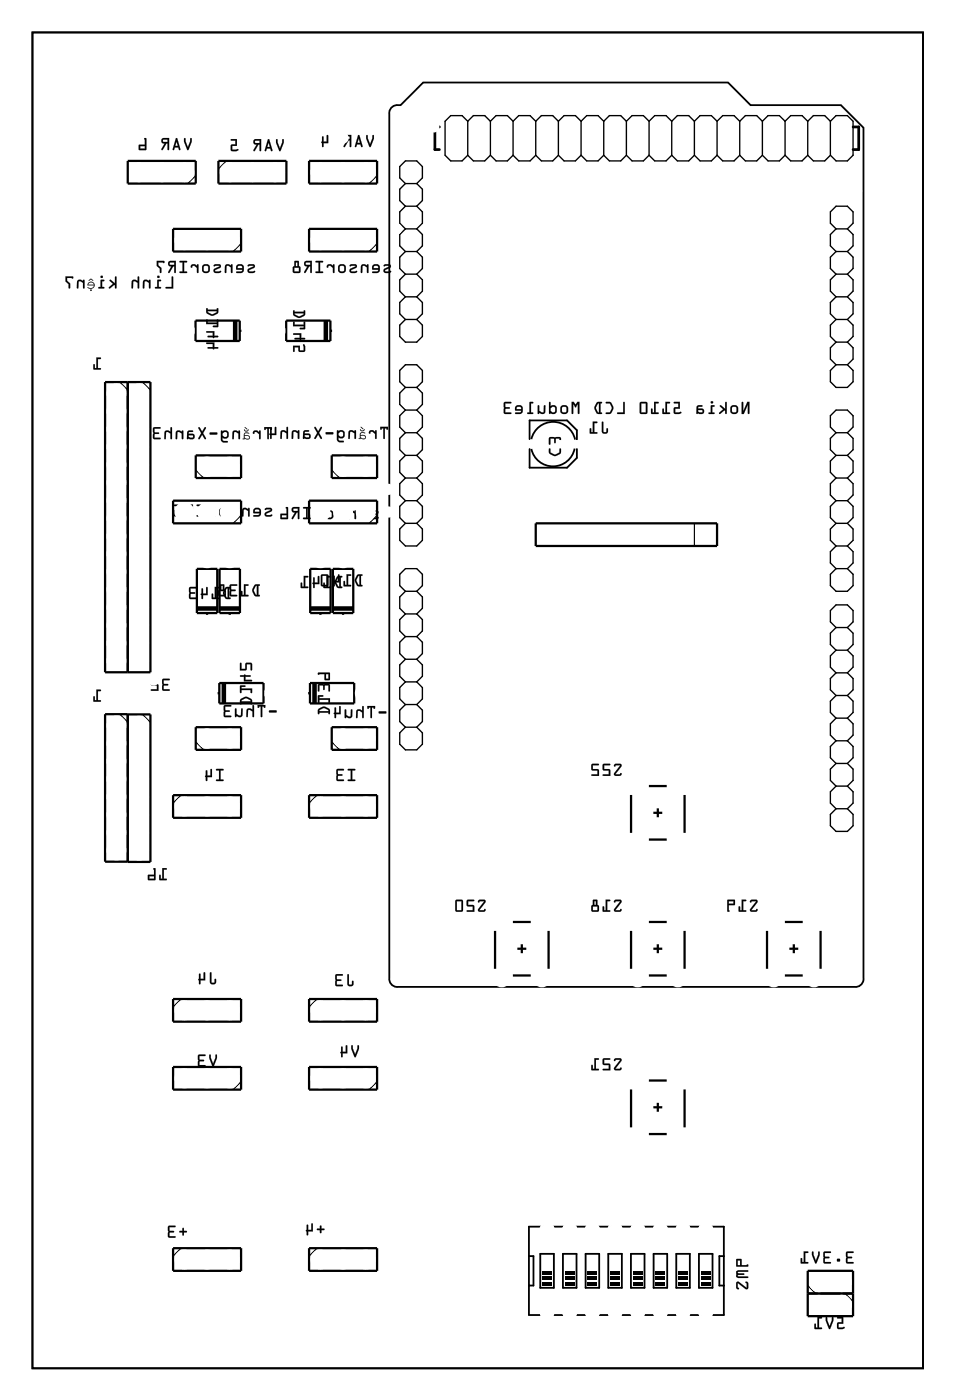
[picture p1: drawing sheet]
<svg xmlns="http://www.w3.org/2000/svg" width="107mm" height="157mm" viewBox="0 0 107 157" stroke-linecap="round" stroke-linejoin="round" font-family="sans-serif">
<g fill="none" stroke="#000" stroke-width=".2">
<path d="M3.6 3.6h99.8v149.8h-99.8zM44 12l.3-.2h.6l2.5-2.5h34.2l2.5 2.5h10.1l2.6 2.5v95.4a.9 .9 0 0 1-1 1h-51.2a.9 .9 0 0 1-1-1v-96.9a.9 .9 0 0 1 .4-.8zM59.3 50.3v2.1h4.2l1.1-1.1v-1M59.3 49.2v-2.1h4.2l1.1 1.1v1.1M59.5 49.2a2.51 2.51 0 0 1 2.5-1.9 2.51 2.51 0 0 1 2.4 2M64.4 50.3a2.48 2.48 0 0 1-2.4 2 2.48 2.48 0 0 1-2.5-2M59.3 137.6h21.8v9.9h-21.8zM59.3 140.9h.5v3.3h-.5M60.5 140.6h1.6v3.8h-1.6zM63.1 140.6h1.5v3.8h-1.5zM65.6 140.6h1.5v3.8h-1.5zM68.2 140.6h1.5v3.8h-1.5z"/>
<path d="M70.7 140.6h1.5v3.8h-1.5zM73.2 140.6h1.6v3.8h-1.6zM75.8 140.6h1.5v3.8h-1.5zM78.3 140.6h1.5v3.8h-1.5zM81.1 140.9h-.5v3.3h.5"/>
</g>
<g fill="#000">
<path d="M10.8 40.1h.5v.2h-.3v1h.3v.1h-.8v-.6l.1 .1v.4h.2zM10.8 77.3l.5 .1v.1h-.3v1h.3v.2l-.8-.1v-.5h.1v.4h.2zM60.8 142.5h1v.4h-1zM60.8 143.1h1v.4h-1zM60.8 143.8h1v.4h-1zM63.3 142.5h1.1v.4h-1.1zM63.3 143.1h1.1v.4h-1.1zM63.3 143.8h1.1v.4h-1.1zM65.9 142.5h1v.4h-1zM65.9 143.1h1v.4h-1zM65.9 143.8h1v.4h-1zM68.4 142.5h1v.4h-1z"/>
<path d="M68.4 143.1h1v.4h-1zM68.4 143.8h1v.4h-1zM71 142.5h1v.4h-1zM71 143.1h1v.4h-1zM71 143.8h1v.4h-1zM73.5 142.5h1v.4h-1zM73.5 143.1h1v.4h-1zM73.5 143.8h1v.4h-1zM76 142.5h1.1v.4h-1.1zM76 143.1h1.1v.4h-1.1zM76 143.8h1.1v.4h-1.1zM78.6 142.5h1v.4h-1z"/>
<path d="M78.6 143.1h1v.4h-1zM78.6 143.8h1v.4h-1z"/>
<path d="M20.6 15.5v.4l.4 .9h.1l.4-.9v-.4h-.2v.3l-.2 .7-.3-.7v-.3zM19.7 15.5l-.3 1.3h.1l.1-.3h.4l.1 .3h.1v-.1l-.3-1.2zM19.8 15.9l.1 .5h-.3zM18.2 15.6a.32 .32 0 0 0-.1 .3 .32 .32 0 0 0 .3 .2l-.3 .7h.1l.5-.7h.1v.6l.1 .1v-1.3zM18.3 15.7h.5v.2h-.5zM16.2 15.5v.7h-.6v.6h.8v-1.2v-.1zM15.7 16.4h.5v.3h-.5z"/>
<path d="M20.6 15.5v.4l.5 .9 .4-.9v-.3a.1 .1 0 0 0-.1-.1 .1 .1 0 0 0-.1 .1v.2l-.2 .7-.3-.7v-.3zM20.7 15.5h.1v.3l.3 .7 .2-.7v-.3h.2v.4l-.4 .9h-.1l-.4-.9zM19.7 15.5l-.4 1.3h.2l.1-.3h.4l.1 .3h.1v-.1l-.3-1.2zM19.7 15.5h.2l.3 1.2v.1h-.2v-.3h-.4l-.1 .3-.2-.1zM19.8 15.9l.1 .5h-.3zM19.8 15.8l-.2 .6h.3zM18.2 15.5a.32 .32 0 0 0-.1 .4 .32 .32 0 0 0 .3 .2l-.3 .6a.1 .1 0 0 0 0 .1 .1 .1 0 0 0 .2 0l.4-.7h.1v.6a.1 .1 0 0 0 .1 .1 .1 .1 0 0 0 .1-.1v-1.2h-.7zM18.2 15.6l.7-.1v1.3l-.1-.1v-.6h-.2l-.4 .7h-.1l.4-.7a.31 .31 0 0 1-.4-.2 .31 .31 0 0 1 .1-.3zM18.3 15.7h.5v.2h-.5zM18.3 15.7v.2h.5v-.3zM16.2 15.5v.7h-.6v.6h.8v-1.2v-.1zM16.2 15.5l.2 .1v1.2h-.8v-.6h.6zM15.7 16.4h.5v.3h-.5zM15.7 16.4v.3h.5v-.3z"/>
<path d="M31 15.6l-.1 .4 .4 .9h.1l.4-.9v-.4h-.2v.4l-.2 .6-.3-.6v-.4zM30 15.6l-.3 1.3h.1l.1-.2h.4l.1 .2 .1 .1v-.1l-.3-1.2zM30.1 16l.1 .5h-.2zM28.5 15.7a.32 .32 0 0 0-.1 .4 .32 .32 0 0 0 .4 .1l-.4 .7h.1l.5-.7h.1v.7l.1 .1 .1-1.4zM28.6 15.8h.5v.2h-.5zM25.9 15.6v.2h.5v.4h-.5v.6l.1 .2h.4a.15 .15 0 0 0 .2-.1 .15 .15 0 0 0 0-.2l-.6 .1v-.4h.5v-.8z"/>
<path d="M31 15.6l-.1 .4 .5 1 .4-1v-.3a.1 .1 0 0 0-.1-.1 .1 .1 0 0 0-.1 .1v.3l-.2 .6-.3-.6v-.4zM31 15.6l.1 .1v.3l.3 .6 .2-.6v-.3h.2v.3l-.4 .9h-.1l-.4-.9zM30 15.6l-.3 1.3h.1l.1-.2h.4l.1 .2 .1 .1v-.1l-.3-1.2zM30 15.6l.2 .1 .3 1.2h-.1l-.1-.2h-.4l-.1 .2h-.1zM30.1 16l.1 .5h-.2zM30.1 16l-.2 .5h.4zM28.5 15.7a.32 .32 0 0 0-.1 .4 .32 .32 0 0 0 .4 .1l-.4 .6a.1 .1 0 0 0 0 .2 .11 .11 0 0 0 .2-.1l.4-.7h.1v.7a.1 .1 0 0 0 .1 .1 .1 .1 0 0 0 .1-.1v-1.3h-.6zM28.5 15.7l.8-.1-.1 1.3h-.1v-.7h-.1l-.4 .7h-.2l.4-.7a.31 .31 0 0 1-.4-.1 .31 .31 0 0 1 .1-.4zM28.6 15.8h.5v.2h-.5zM28.6 15.8v.2h.5v-.2zM25.9 15.6v.2h.5v.4h-.5v.7l.1 .1 .7-.1a.1 .1 0 0 0 0-.1 .1 .1 0 0 0-.1-.1l-.6 .1v-.4h.6v-.8zM25.9 15.6h.6v.8h-.5v.4l.6-.1 .1 .1v.1h-.7l-.1-.1v-.6h.5v-.4h-.5z"/>
<path d="M41.1 15.2l-.1 .3 .4 .9 .1 .1 .4-1v-.3h-.2v.3l-.2 .7-.3-.7v-.3zM40.1 15.2l-.3 1.2 .1 .1 .1-.3h.4l.1 .3h.1v-.1l-.3-1.2zM40.2 15.5l.1 .5h-.2zM38.6 15.2a.32 .32 0 0 0-.1 .4 .32 .32 0 0 0 .4 .2l-.4 .6 .1 .1 .5-.7h.1v.6l.1 .1 .1-1.4zM38.7 15.3h.5v.3h-.5zM36.1 15.3v.6l-.1 .1 .2 .5 .1-.1v-.3h.5v-.9l-.1-.1-.1 .1v.7h-.3v-.6z"/>
<path d="M41.1 15.2l-.1 .3 .5 1 .4-1v-.3a.1 .1 0 0 0-.1-.1 .1 .1 0 0 0-.1 .1v.3l-.2 .7-.3-.7v-.3zM41.1 15.2h.1v.3l.3 .7 .2-.7v-.3h.2v.3l-.4 1-.1-.1-.4-.9zM40.1 15.1l-.3 1.3 .1 .1 .1-.3h.4l.1 .3h.1v-.1l-.3-1.2zM40.1 15.2h.2l.3 1.2v.1l-.1-.1-.1-.2h-.4l-.1 .3-.1-.1zM40.2 15.5l.1 .5h-.2zM40.2 15.5l-.2 .5h.4zM38.6 15.2a.32 .32 0 0 0-.1 .4 .32 .32 0 0 0 .4 .2l-.4 .6a.1 .1 0 0 0 0 .1 .1 .1 0 0 0 .2 0l.4-.7h.1v.6a.1 .1 0 0 0 .1 .1 .1 .1 0 0 0 .1-.1v-1.3h-.6zM38.6 15.2l.8-.1-.1 1.4-.1-.1v-.7h-.1l-.4 .8-.2-.1 .4-.7a.31 .31 0 0 1-.4-.1 .31 .31 0 0 1 .1-.4zM38.7 15.3h.5v.3h-.5zM38.7 15.3v.3h.5v-.3zM36.1 15.3v.6a.09 .09 0 0 0-.1 .1 .09 .09 0 0 0 .1 .1v.3a.1 .1 0 0 0 .1 .1 .1 .1 0 0 0 .1-.1v-.3h.5v-.9a.1 .1 0 0 0-.1-.1 .1 .1 0 0 0-.1 .1v.7h-.3v-.6zM36.1 15.3h.1l.1 .6h.3v-.7l.1-.1 .1 .1v.9l-.5-.1v.4l-.1 .1-.2-.5 .1-.1z"/>
<path d="M3.6 3.6v149.8h99.8v-149.8zM3.6 3.6h99.8v149.8h-99.8z"/>
<path d="M19.3 31l-.1 1.2h-.6v.1l.8 .1v-1.3zM17.6 31.4v.8h-.2v.1h.6v-.1h-.2v-.7h.2v-.1zM17.6 31.1a.15 .15 0 0 0 .3 0 .15 .15 0 0 0-.3 0zM16.1 31.4l-.1 .2v.7h.2v-.7l.1-.1 .4 .2v.6h.1v-.9h-.1v.1l-.3-.1zM14.8 31.4v.2v.7h.1v-.7l.1-.1 .4 .2v.6h.2v-1.3h-.2v.5l-.3-.1zM12.3 31.4v.1l.4 .3-.5 .4v.1h.1l.5-.4 .1 .1v.3h.1v-1.3l-.1 .1v.7l-.5-.4zM11.3 31.4v.8h-.2l-.1 .1h.6l.1-.1h-.3v-.7h.2l.1-.1zM11.3 31.1a.14 .14 0 0 0 .2 0 .14 .14 0 0 0-.2 0zM9.9 31.7l-.1 .3h.7a.54 .54 0 0 1-.7 .2 .42 .42 0 0 0 .6 0 .42 .42 0 0 0 0-.6zM10 31.7h.3l.2 .2h-.6zM9.9 31.4l.1 .1 .2-.2 .2 .1-.2-.2zM10.1 32.5a.1 .1 0 0 0 .2 0 .1 .1 0 0 0-.2 0zM8.7 31.4l-.1 .2v.7h.2v-.7l.1-.1 .4 .2v.6h.2v-.9h-.2v.1l-.3-.1zM7.3 31v.6l.4 .3v.4h.1l.1-.5-.4-.3v-.3h.5h.1l.1-.2z"/>
<path d="M19.3 31l-.1 1.2h-.6a.1 .1 0 0 0-.1 .1 .1 .1 0 0 0 .1 .1h.8v-1.3zM19.3 31l.1 .1v1.3l-.8-.1v-.1h.6zM17.6 31.4v.8h-.2a.1 .1 0 0 0-.1 .1 .1 .1 0 0 0 .1 .1h.6a.1 .1 0 0 0 .1-.1 .1 .1 0 0 0-.1-.1h-.2v-.7h.2a.1 .1 0 0 0 .1 0 .1 .1 0 0 0-.1-.1zM17.6 31.4h.4v.1h-.2v.7h.2v.1h-.6v-.1h.2zM17.6 31.1a.15 .15 0 0 0 .3 0 .15 .15 0 0 0-.3 0zM17.6 31a.15 .15 0 0 1 .3 0 .15 .15 0 0 1-.3 0zM16.1 31.4l-.1 .9a.09 .09 0 0 0 .1 .1 .09 .09 0 0 0 .1-.1v-.7l.2-.1 .3 .2v.6a.1 .1 0 0 0 .1 .1 .1 .1 0 0 0 .1-.1v-.8a.11 .11 0 0 0-.2-.1 .1 .1 0 0 0 0 .1l-.3-.1zM16.1 31.4h.3l.3 .1v-.1h.1v.9h-.1v-.6l-.3-.2-.2 .1v.7h-.2v-.7zM14.8 31.4l-.1 .9a.09 .09 0 0 0 .1 .1 .09 .09 0 0 0 .1-.1v-.7l.2-.1 .3 .2v.6a.1 .1 0 0 0 .1 .1 .1 .1 0 0 0 .1-.1v-1.2a.1 .1 0 0 0-.1-.1 .1 .1 0 0 0-.1 .1v.4l-.3-.1zM14.8 31.4h.3l.3 .1v-.4l.2-.1v1.3h-.2v-.6l-.3-.2-.2 .1v.7h-.1v-.7zM12.3 31.4v.1l.4 .3-.5 .4a.1 .1 0 0 0 0 .1 .1 .1 0 0 0 .1 0l.5-.4 .1 .1v.3a.1 .1 0 0 0 .1 .1 .1 .1 0 0 0 .1-.1v-1.2a.1 .1 0 0 0-.1-.1 .1 .1 0 0 0-.1 .1v.7l-.5-.4zM12.3 31.4h.1l.5 .4v-.7l.1-.1v1.3h-.1v-.3l-.1-.1-.5 .4h-.1v-.1l.5-.4-.4-.3zM11.3 31.4v.8h-.2a.1 .1 0 0 0-.1 .1 .1 .1 0 0 0 .1 .1h.5a.1 .1 0 0 0 .1-.1 .1 .1 0 0 0-.1-.1h-.2v-.7h.2a.1 .1 0 0 0 .1 0 .1 .1 0 0 0-.1-.1zM11.3 31.4h.4l-.1 .1h-.2v.7h.3l-.1 .1h-.6l.1-.1h.2zM11.2 31.1a.15 .15 0 0 0 .3 0 .15 .15 0 0 0-.3 0zM11.3 31a.13 .13 0 0 1 .2 0 .13 .13 0 0 1-.2 0zM9.9 31.7l-.1 .3h.7a.43 .43 0 0 1-.6 .2l-.1 .1a.42 .42 0 0 0 .7-.1 .42 .42 0 0 0-.5-.6zM9.9 31.7a.4 .4 0 0 1 .6 0 .4 .4 0 0 1 0 .6 .4 .4 0 0 1-.5 0l-.2-.1a.44 .44 0 0 0 .7-.2h-.7zM10 31.7h.3l.2 .2h-.6zM10 31.7l-.1 .2h.6l-.2-.2zM9.9 31.4l.1 .1 .2-.2 .2 .2 .1-.1-.3-.2zM10 31.4l.2-.2 .2 .2-.2-.1-.2 .2zM10.1 32.5a.1 .1 0 0 0 .2 0 .1 .1 0 0 0-.2 0zM10.1 32.5a.1 .1 0 0 1 .2 0 .1 .1 0 0 1-.2 0zM8.7 31.4l-.1 .9a.09 .09 0 0 0 .1 .1 .09 .09 0 0 0 .1-.1v-.7l.2-.1 .3 .2v.6a.1 .1 0 0 0 .1 .1 .1 .1 0 0 0 .1-.1v-.8a.1 .1 0 0 0-.1-.1 .1 .1 0 0 0-.1 .1l-.3-.1zM8.7 31.4h.3l.3 .1v-.1h.1v.9h-.1v-.6l-.3-.2-.2 .1v.7h-.2v-.7zM7.3 31v.6l.4 .3v.4a.1 .1 0 0 0 .1 .1 .1 .1 0 0 0 .1-.1v-.5l-.4-.3v-.3h.5l.1 .1 .1-.3zM7.3 31l.9 .1-.1 .1h-.1h-.5v.3l.3 .3v.5h-.1v-.4l-.3-.3z"/>
<path d="M23.1 34.6v.5a.8 .8 0 0 0 1.2 .1l.2-.2-.1-.4h-.1v.1h-1v-.1zM23.3 34.9h1v.1l-.5 .2-.5-.2zM23.1 35.8v.5h1.2v.2h-.4v.1h.6l-.1-.8-.1 .1v.3h-1v-.3zM23.1 37.2l.1 .1h.6v.3l-.5 .1v.1h.5l.1 .1 .1-.1h.5l-.1-.1-.4-.1v-.5zM23.1 38.4l.1 .2h.6v.3h-.5v.2h.5l.1 .1 .1-.1 .5-.1-.1-.1h-.4v-.5z"/>
<path d="M23.1 34.6v.5l.7 .3 .6-.2 .1-.6a.1 .1 0 0 0-.1-.1 .1 .1 0 0 0-.1 .1v.1h-1v-.1zM23.1 34.6h.1l.1 .1h1v-.1h.1v.4l-.4 .4h-.4l-.4-.3zM23.3 34.9h1l-.1 .1-.4 .2-.5-.2zM23.3 34.9v.1l.5 .2 .5-.2v-.1zM23.1 35.8v.5h1.2v.2h-.4a.1 .1 0 0 0-.1 .1 .1 .1 0 0 0 .1 .1h.5l.1-.8a.1 .1 0 0 0-.1-.1 .1 .1 0 0 0-.1 .1v.3h-1v-.3zM23.1 35.8l.2 .1v.3h1v-.3l.1-.1 .1 .8h-.6v-.1h.4v-.2h-1.2zM23.1 37.1l.1 .2h.6v.3h-.5a.1 .1 0 0 0-.1 .1 .1 .1 0 0 0 .1 .1h.5a.09 .09 0 0 0 .1 .1 .09 .09 0 0 0 .1-.1h.4a.1 .1 0 0 0 .1-.1 .1 .1 0 0 0-.1-.1h-.4v-.5zM23.1 37.2l.9-.1v.6h.4l.1 .1h-.5l-.1 .1v-.1h-.6v-.1h.6v-.4h-.7zM23.1 38.4l.1 .2h.6v.3h-.5a.1 .1 0 0 0-.1 .1 .1 .1 0 0 0 .1 .1h.5a.09 .09 0 0 0 .1 .1 .09 .09 0 0 0 .1-.1h.4a.1 .1 0 0 0 .1-.1 .1 .1 0 0 0-.1-.1h-.4v-.5zM23.1 38.4h.9v.5h.4l.1 .1-.5 .1-.1 .1v-.1h-.6v-.2h.6v-.3h-.7z"/>
<path d="M27.8 29.7l-.1 .1a.12 .12 0 0 0 .1 .1 .12 .12 0 0 0 .2-.1l.4 .1-.5 .2a.27 .27 0 0 0-.2 .3 .27 .27 0 0 0 .3 .2l.6-.1-.1-.1h-.1h-.5l.1-.1 .4-.2a.22 .22 0 0 0 .2-.3 .22 .22 0 0 0-.2-.2h-.4zM26.5 29.7v.2v.3l.6 .1-.1 .1h-.5v.2h.7l.1-.3v-.5l-.3-.2h-.3zM26.7 29.8h.3l.1 .3h-.5zM25.3 29.7l-.1 .2v.7h.2v-.7l.1-.1 .4 .2v.6h.1v-.9h-.1v.1l-.3-.2zM24 29.7l-.1 .1a.12 .12 0 0 0 .1 .1 .12 .12 0 0 0 .2-.1l.4 .1-.5 .2a.27 .27 0 0 0-.2 .3 .27 .27 0 0 0 .3 .2l.6-.1-.1-.1h-.2h-.4v-.1l.5-.2a.22 .22 0 0 0 .2-.3 .22 .22 0 0 0-.3-.2h-.3zM22.6 30.1a.5 .5 0 0 0 1 0 .5 .5 0 0 0-1 0zM22.9 29.8h.3l.1 .1v.4l-.1 .1h-.3l-.1-.1zM21.5 29.7l-.1 .2a.1 .1 0 0 0 .1 .1 .1 .1 0 0 0 .1-.1l.2-.1 .3 .3v.5h.1v-.9h-.1v.1l-.3-.2zM20.1 29.3l.1 .1h.3v1h-.3l-.1 .2h.8v-.2h-.3v-1h.3l.1-.1zM18.9 29.3a.32 .32 0 0 0 0 .4 .32 .32 0 0 0 .3 .2l-.4 .7h.2l.4-.7h.1v.6l.2 .1v-1.3zM19 29.5l.5-.1v.3h-.4zM17.6 29.3v.5l.3 .3v.5h.1l.1-.6-.4-.3v-.3h.6v.1l.1-.2z"/>
<path d="M27.8 29.7a.12 .12 0 0 0 0 .2 .12 .12 0 0 0 .2-.1l.4 .1-.5 .2a.28 .28 0 0 0-.2 .3 .28 .28 0 0 0 .3 .2l.6-.1a.12 .12 0 0 0-.1-.1 .12 .12 0 0 0-.1 0h-.4l-.1-.1 .6-.3 .1-.2-.2-.2a.71 .71 0 0 0-.6 .1zM27.8 29.7l.2-.1h.4a.22 .22 0 0 1 .2 .2 .22 .22 0 0 1-.2 .3l-.4 .2-.1 .1h.5h.1l.1 .1-.3 .1h-.4l-.1-.2v-.2l.6-.3-.5-.1a.09 .09 0 0 1-.1 .1 .1 .1 0 0 1 0-.2zM26.5 29.7l-.1 .2 .1 .3h.6l-.1 .2h-.5a.1 .1 0 0 0-.1 .1 .1 .1 0 0 0 .1 .1h.5l.2-.1 .1-.1v-.5l-.2-.3h-.4zM26.6 29.7l.1-.1h.3l.3 .2v.5l-.1 .3h-.7v-.1l.5-.1 .2-.1v-.1h-.7v-.3zM26.7 29.9l.3-.1 .1 .3h-.5zM26.7 29.8l-.1 .3h.6l-.2-.3zM25.3 29.7l-.1 .8a.09 .09 0 0 0 .1 .1 .09 .09 0 0 0 .1-.1v-.6l.2-.1 .3 .2v.5a.1 .1 0 0 0 .1 .1 .1 .1 0 0 0 .1-.1v-.8a.11 .11 0 0 0-.2-.1 .1 .1 0 0 0 0 .2l-.3-.2zM25.3 29.7l.3-.1 .3 .2v-.1h.1v.9h-.1v-.6l-.3-.2h-.2l-.1 .8h-.1v-.7zM23.9 29.7a.12 .12 0 0 0 .1 .2 .12 .12 0 0 0 .2-.1l.4 .1-.5 .2a.28 .28 0 0 0-.2 .3 .28 .28 0 0 0 .3 .2l.6-.1a.12 .12 0 0 0-.1-.1 .12 .12 0 0 0-.2 0h-.3l-.1-.1 .6-.3 .1-.2-.2-.2a.71 .71 0 0 0-.7 .1zM24 29.7l.2-.1h.3a.22 .22 0 0 1 .3 .2 .22 .22 0 0 1-.2 .3l-.5 .2v.1h.4h.2v.1l-.2 .1h-.4l-.2-.2 .1-.2 .6-.3-.5-.1a.09 .09 0 0 1-.1 .1 .1 .1 0 0 1 0-.2zM22.5 30.1a.55 .55 0 0 0 1.1 0 .55 .55 0 0 0-1.1 0zM22.6 30.1a.49 .49 0 0 1 .9 0 .49 .49 0 0 1-.9 0zM22.9 29.9l.3-.1 .1 .1v.4l-.1 .1h-.3zM22.9 29.8l-.1 .5 .1 .1h.4v-.1v-.4l-.1-.1zM21.4 29.7v.2a.11 .11 0 0 0 .1 .1 .11 .11 0 0 0 .1-.1l.2-.1 .3 .3v.4a.1 .1 0 0 0 .1 .1 .1 .1 0 0 0 .1-.1v-.8a.1 .1 0 0 0-.1-.1 .1 .1 0 0 0-.1 .1v.1l-.3-.2zM21.5 29.7l.4-.1 .2 .2v-.1h.1v.9h-.1v-.6l-.3-.2h-.2l-.2 .2zM20.1 29.3l.1 .1h.3v1h-.3a.1 .1 0 0 0-.1 .1 .1 .1 0 0 0 .1 .1h.7a.1 .1 0 0 0 .1-.1 .1 .1 0 0 0-.1-.1h-.3v-1h.3a.1 .1 0 0 0 .1-.1 .1 .1 0 0 0-.1-.1zM20.1 29.3h.9l-.1 .1h-.3v1l.3 .1v.1h-.8l.1-.1 .3-.1v-1h-.3zM18.9 29.3a.32 .32 0 0 0-.1 .4 .32 .32 0 0 0 .4 .2l-.4 .6a.1 .1 0 0 0 .1 .1 .1 .1 0 0 0 .1 0l.4-.7h.1v.6a.1 .1 0 0 0 .1 .1 .1 .1 0 0 0 .1-.1v-1.3h-.6zM18.9 29.3h.8l-.1 1.3-.1-.1v-.6h-.1l-.4 .7h-.1l.3-.7a.31 .31 0 0 1-.3-.2 .31 .31 0 0 1 0-.4zM19 29.5l.5-.1v.3h-.4zM19 29.5l.1 .2h.4v-.3zM17.6 29.2v.6l.3 .3v.4a.1 .1 0 0 0 .1 .1 .1 .1 0 0 0 .1-.1v-.5l-.4-.3v-.3h.6v.1l.1-.2zM17.6 29.3h.8l-.1 .2v-.1h-.6v.4l.4 .3-.1 .5h-.1v-.5l-.3-.3z"/>
<path d="M32.9 34.8v.5a.8 .8 0 0 0 1.2 .1l.1-.1-.1-.5-.1 .2h-1v-.2zM33 35.1h1v.1l-.5 .3-.4-.2zM32.9 36.1l-.1 .5h1.2v.2h-.4v.1h.6l-.1-.8h-.1v.3h-1v-.3zM32.9 37.4v.1h.7v.4h-.6v.2h.6l.1 .1 .1-.1 .4-.1-.1-.1h-.3v-.5zM32.8 38.8v.6l.1 .1 .1-.1v-.5h.4v.5l.1 .1h.6l.1-.2v-.4a.15 .15 0 0 0 0-.2 .15 .15 0 0 0-.2 0v.6h-.4v-.5z"/>
<path d="M32.9 34.8v.5l.6 .4 .6-.3 .1-.5a.1 .1 0 0 0-.1-.1 .1 .1 0 0 0-.1 .1v.1h-1v-.2zM32.9 34.8h.1v.2h1v-.2h.1l.1 .5-.5 .3h-.4l-.4-.3zM33 35.1h1v.2l-.5 .2-.4-.2zM33 35.1l.1 .2 .4 .2 .5-.3v-.1zM32.9 36.1l-.1 .5h1.2v.2l-.3-.1a.1 .1 0 0 0-.1 .1 .1 .1 0 0 0 .1 .1h.5v-.8a.1 .1 0 0 0-.1-.1 .1 .1 0 0 0-.1 .1v.3h-1v-.3zM32.9 36.1h.1v.3h1v-.3h.1l.1 .8h-.6v-.1h.4v-.2h-1.2zM32.9 37.4v.1h.7v.4h-.5a.1 .1 0 0 0-.1 .1 .1 .1 0 0 0 .1 .1h.5a.09 .09 0 0 0 .1 .1 .09 .09 0 0 0 .1-.1h.3a.1 .1 0 0 0 .1-.1 .1 .1 0 0 0-.1-.1h-.3v-.5zM32.9 37.4h.9l-.1 .5h.4l.1 .1-.5 .1h-.1h-.6v-.2h.6v-.4h-.7zM32.8 38.8v.6a.1 .1 0 0 0 .1 .1 .1 .1 0 0 0 .1-.1v-.5h.4l.1 .5 .6 .1 .1-.2-.1-.7a.1 .1 0 0 0-.1 0 .1 .1 0 0 0 0 .1v.6h-.4v-.5zM32.8 38.8h.8v.5h.4v-.6l.1-.1 .1 .3v.5l-.2 .1-.5-.1-.1-.5h-.4v.5l-.1 .1z"/>
<path d="M43 29.7v.1a.12 .12 0 0 0 .1 .1 .12 .12 0 0 0 .1-.1l.4 .1-.5 .2a.27 .27 0 0 0-.1 .3 .27 .27 0 0 0 .2 .2l.6-.1v-.1h-.2h-.4v-.1l.5-.2a.22 .22 0 0 0 .1-.3 .22 .22 0 0 0-.2-.2h-.4zM41.8 29.7l-.1 .2v.3l.7 .1-.1 .1h-.5l-.1 .2h.7l.2-.3-.1-.5-.3-.2h-.2zM41.9 29.8h.4l.1 .3h-.5zM40.5 29.7l-.1 .2 .1 .7h.1v-.7l.1-.1 .4 .2v.6h.2v-.9h-.2v.1l-.3-.2zM39.2 29.7v.1a.12 .12 0 0 0 .1 .1 .12 .12 0 0 0 .1-.1l.4 .1-.5 .2a.27 .27 0 0 0-.1 .3 .27 .27 0 0 0 .2 .2l.6-.1v-.1h-.2h-.5l.1-.1 .5-.2a.22 .22 0 0 0 .1-.3 .22 .22 0 0 0-.2-.2h-.4zM37.8 30.1a.5 .5 0 0 0 1 0 .5 .5 0 0 0-1 0zM38.1 29.8h.4l.1 .1v.4l-.1 .1h-.3l-.1-.1zM36.7 29.7l-.1 .2a.1 .1 0 0 0 .1 .1 .1 .1 0 0 0 .1-.1l.2-.1 .3 .3v.5h.2v-.9h-.2v.1l-.2-.2zM35.4 29.3v.1h.3v1h-.3v.2h.8v-.2h-.3v-1h.3v-.1zM34.2 29.3a.32 .32 0 0 0-.1 .4 .32 .32 0 0 0 .3 .2l-.3 .7h.1l.4-.7h.2v.6l.1 .1v-1.3zM34.3 29.5l.5-.1v.3h-.5zM33 29.3v.5l-.2 .2v.5l.2 .1h.6l.1-.2v-.4l-.2-.2v-.5zM33 30h.5v.4h-.5zM33.2 29.4h.1v.4h-.1z"/>
<path d="M43 29.7a.12 .12 0 0 0 .1 .2 .12 .12 0 0 0 .1-.1l.4 .1-.5 .2a.28 .28 0 0 0-.1 .3 .28 .28 0 0 0 .2 .2l.6-.1a.12 .12 0 0 0-.1-.1 .12 .12 0 0 0-.1 0h-.4v-.1l.6-.3v-.2l-.1-.2a.71 .71 0 0 0-.7 .1zM43 29.7l.2-.1h.4a.22 .22 0 0 1 .2 .2 .22 .22 0 0 1-.1 .3l-.5 .2-.1 .1h.5h.2v.1l-.2 .1h-.5l-.1-.2v-.2l.6-.3-.4-.1a.09 .09 0 0 1-.1 .1 .11 .11 0 0 1-.1-.2zM41.8 29.7l-.1 .2v.3h.7l-.1 .2h-.5a.1 .1 0 0 0-.1 .1 .1 .1 0 0 0 .1 .1h.5l.1-.1 .2-.1v-.5l-.3-.3h-.3zM41.8 29.7l.2-.1h.2l.3 .2 .1 .5-.2 .3h-.7l.1-.1 .5-.1 .1-.1v-.1h-.7v-.3zM41.9 29.9l.4-.1 .1 .3h-.5zM41.9 29.8v.3h.5l-.1-.3zM40.5 29.7l-.1 .8a.09 .09 0 0 0 .1 .1 .09 .09 0 0 0 .1-.1v-.6l.2-.1 .3 .2v.5a.1 .1 0 0 0 .1 .1 .1 .1 0 0 0 .1-.1v-.8a.1 .1 0 0 0-.1-.1 .11 .11 0 0 0-.1 .2l-.3-.2zM40.5 29.7l.3-.1 .3 .2 .1-.1h.1v.9h-.2v-.6l-.3-.2h-.2v.8h-.1l-.1-.7zM39.2 29.7a.12 .12 0 0 0 .1 .2 .12 .12 0 0 0 .1-.1l.4 .1-.5 .2a.28 .28 0 0 0-.1 .3 .28 .28 0 0 0 .2 .2l.6-.1a.12 .12 0 0 0-.1-.1 .12 .12 0 0 0-.1 0h-.4l-.1-.1 .7-.3v-.2l-.1-.2a.71 .71 0 0 0-.7 .1zM39.2 29.7l.2-.1h.4a.22 .22 0 0 1 .2 .2 .22 .22 0 0 1-.1 .3l-.5 .2-.1 .1h.5h.2v.1l-.2 .1h-.5l-.1-.2v-.2l.6-.3-.4-.1a.11 .11 0 0 1-.2 .1 .1 .1 0 0 1 0-.2zM37.8 30.1a.51 .51 0 0 0 1 0 .51 .51 0 0 0-1 0zM37.8 30.1a.5 .5 0 0 1 1 0 .5 .5 0 0 1-1 0zM38.1 29.9l.3-.1 .1 .1 .1 .4-.1 .1h-.4zM38.1 29.8v.5l.1 .1h.3l.1-.1v-.4l-.1-.1zM36.7 29.7l-.1 .2a.11 .11 0 0 0 .1 .1 .11 .11 0 0 0 .1-.1l.2-.1 .3 .3v.4a.1 .1 0 0 0 .1 .1 .1 .1 0 0 0 .1-.1v-.8a.1 .1 0 0 0-.1-.1 .1 .1 0 0 0-.1 .1v.1l-.2-.2zM36.7 29.7l.4-.1 .2 .2v-.1h.2v.9h-.2v-.6l-.3-.2h-.2l-.1 .2zM35.4 29.3v.1h.3v1h-.3a.1 .1 0 0 0-.1 .1 .1 .1 0 0 0 .1 .1h.7a.1 .1 0 0 0 .1-.1 .1 .1 0 0 0-.1-.1h-.2v-1h.2a.1 .1 0 0 0 .1-.1 .1 .1 0 0 0-.1-.1zM35.4 29.3h.8v.1h-.3v1l.3 .1v.1h-.8v-.1l.3-.1v-1h-.3zM34.1 29.3a.32 .32 0 0 0 0 .4 .32 .32 0 0 0 .3 .2l-.3 .6a.1 .1 0 0 0 0 .1 .1 .1 0 0 0 .1 0l.4-.7h.2v.6a.1 .1 0 0 0 .1 .1 .1 .1 0 0 0 .1-.1v-1.3h-.7zM34.2 29.3h.7v1.3l-.1-.1v-.6h-.2l-.4 .7h-.1l.4-.7a.31 .31 0 0 1-.4-.2 .31 .31 0 0 1 .1-.4zM34.3 29.5l.5-.1v.3h-.5zM34.3 29.5v.2h.5v-.3zM33 29.3v.5l-.2 .2v.5l.2 .1h.6l.1-.2v-.4l-.2-.2v-.5zM33 29.3h.5v.6l.2 .1v.4l-.1 .2h-.6l-.2-.1v-.5l.2-.1zM33 30h.5v.4h-.5zM33 30v.4h.5v-.4zM33.2 29.4h.1v.4h-.1zM33.1 29.4v.5h.2v-.5z"/>
<path d="M10.8 40.1v1.2h-.2v-.4a.1 .1 0 0 0-.1-.1 .1 .1 0 0 0-.1 .1l.1 .5 .7 .1a.1 .1 0 0 0 .1-.1 .1 .1 0 0 0-.1-.1h-.2v-1h.2a.1 .1 0 0 0 .1-.1 .1 .1 0 0 0-.1-.1zM10.8 40.1h.5v.1l-.3 .1v1h.3v.1h-.8v-.6l.1 .1v.4h.2z"/>
<path d="M29.6 47.9l.1 .3h.1v-.1h.2v1.1h.1v-1.1h.2v.1h.1l.1-.3zM28.4 48.3l-.1 .2a.11 .11 0 0 0 .1 .2 .11 .11 0 0 0 .1-.2l.2-.1 .3 .3v.5h.2v-.9h-.1l-.1 .2-.2-.2zM27.4 48.6l-.1 .6h-.1l.2 .1v-.1a.33 .33 0 0 0 .3 .1 .33 .33 0 0 0 .3-.2 .49 .49 0 0 0-.6-.3 .31 .31 0 0 1 .5-.2 .31 .31 0 0 0-.5 0zM27.4 48.9a.3 .3 0 0 1 .3 0 .3 .3 0 0 1 .2 .3h-.3l-.2-.1zM27.4 48.2a.23 .23 0 0 0 .2 .2 .23 .23 0 0 0 .2-.3 .24 .24 0 0 1-.2 .2 .24 .24 0 0 1-.2-.1zM27.4 47.9l.3 .2zM26.1 48.3l-.1 .2 .1 .7h.1v-.7l.1-.1 .4 .2v.6h.2v-.9h-.2v.1l-.3-.1zM24.8 48.3v1.1l.2 .2h.5v-.1l-.5-.1-.1-.3 .3 .1 .3-.1 .1-.2v-.4l-.2-.2h-.3l-.2 .1v-.1zM25 48.6l.1-.2 .2 .1 .2 .1-.1 .3-.1 .1h-.2l-.2-.2zM23.5 48.5v.2h.1h.7l.1-.1-.1-.1zM22.2 47.9l.4 .7-.4 .6h.2l.3-.4 .2 .4h.1l.1-.1-.3-.5 .3-.7h-.2l-.2 .5-.3-.5zM21 48.3v.9l.6 .1a.31 .31 0 0 0 .2-.4 .31 .31 0 0 0-.2-.3h-.5v-.1l.1-.1h.4v-.1zM21.2 48.8h.4v.2l-.3 .1-.2-.1zM19.8 48.3l-.1 .2v.7h.1l.1-.7 .1-.1 .4 .2v.6h.1v-.9h-.1v.1l-.3-.1zM18.5 48.3l-.1 .2v.7h.2v-.7l.1-.1 .4 .2v.6h.2v-1.3h-.2v.5l-.3-.1zM17.2 47.9v1.2l.1 .2 .7-.1v-.1h-.7v-.4h.5v-.1v-.1h-.5v-.4h.6l.1-.2z"/>
<path d="M29.6 47.9v.2a.1 .1 0 0 0 .1 .1 .1 .1 0 0 0 .1-.1h.2l-.1 1.1a.1 .1 0 0 0 .1 .1 .1 .1 0 0 0 .1-.1v-1.1h.2a.11 .11 0 0 0 0 .1 .11 .11 0 0 0 .2 0v-.3zM29.6 47.9h.9l-.1 .3-.1-.1h-.2v1.1h-.1v-1.1h-.2l-.1 .1zM28.4 48.3l-.1 .2a.14 .14 0 0 0 .2 .2 .11 .11 0 0 0 0-.2l.2-.1 .3 .3v.5a.1 .1 0 0 0 .1 .1 .1 .1 0 0 0 .1-.1v-.8a.1 .1 0 0 0-.1-.1 .1 .1 0 0 0-.1 .1v.1l-.2-.2zM28.4 48.3h.4l.2 .2 .1-.2h.1v.9h-.2v-.5l-.3-.3h-.1l-.2 .2zM27.4 48.6l-.1 .1v.5h-.1l.2 .1v-.1a.34 .34 0 0 0 .3 .1 .34 .34 0 0 0 .3-.2 .48 .48 0 0 0-.6-.3 .3 .3 0 0 1 .5-.2l-.2-.1zM27.4 48.6l.3-.1 .2 .1a.25 .25 0 0 0-.4-.1 .25 .25 0 0 0-.1 .3 .34 .34 0 0 1 .4 0 .34 .34 0 0 1 .1 .4 .42 .42 0 0 1-.5-.1v.2l-.2-.1h.1zM27.4 48.9a.29 .29 0 0 1 .3 0 .29 .29 0 0 1 .2 .3h-.3l-.2-.1zM27.4 48.9a.27 .27 0 0 0 .2 .3 .27 .27 0 0 0 .3-.2l-.1-.1zM27.3 48.2a.23 .23 0 0 0 .3 .2 .23 .23 0 0 0 .2-.3v.1a.3 .3 0 0 1-.5 0zM27.4 48.2l.2 .1 .2-.1a.24 .24 0 0 1-.2 .2 .24 .24 0 0 1-.2-.2zM27.4 47.9l.3 .2zM27.4 47.9l.3 .2zM26.1 48.3l-.1 .9a.09 .09 0 0 0 .1 .1 .09 .09 0 0 0 .1-.1v-.7l.2-.1 .3 .2v.6a.1 .1 0 0 0 .1 .1 .1 .1 0 0 0 .1-.1v-.8a.1 .1 0 0 0-.1-.1 .1 .1 0 0 0-.1 .1l-.3-.1zM26.1 48.3h.3l.3 .1 .1-.1h.1v.9h-.2v-.6l-.3-.2-.2 .1v.7h-.1l-.1-.7zM24.8 48.3v1.1l.2 .2h.5a.1 .1 0 0 0 .1-.1 .1 .1 0 0 0-.1-.1h-.5l-.1-.3 .3 .1 .3-.1 .1-.2v-.5l-.2-.1h-.3l-.2 .1v-.1zM24.8 48.3a.2 .2 0 0 0 .4 0h.2l.2 .1v.6l-.3 .2-.4-.2v.3l.2 .2h.4v.1h-.5l-.2-.2zM25 48.6l.1-.1h.2l.1 .1v.3l-.3 .1-.2-.2zM25 48.6l-.1 .2 .2 .2h.2l.1-.1 .1-.3-.1-.2h-.3zM23.5 48.5v.2h.1h.7l.1-.1-.1-.1zM23.5 48.5h.8v.1v.1h-.7zM22.2 47.9v.1l.4 .6-.4 .5a.11 .11 0 0 0 .1 .2 .1 .1 0 0 0 .1-.1l.3-.4 .2 .4a.1 .1 0 0 0 .1 0 .1 .1 0 0 0 .1-.1l-.3-.5 .3-.6a.1 .1 0 0 0-.1-.1 .1 .1 0 0 0-.1 0l-.2 .5-.3-.5zM22.2 47.9h.2l.3 .5 .2-.5 .2 .1-.4 .6 .4 .5-.1 .1h-.1l-.2-.5-.3 .5h-.2l.4-.6-.4-.6zM21 48.3l-.1 .9a.09 .09 0 0 0 .1 .1 .09 .09 0 0 0 .1-.1l.5 .1a.32 .32 0 0 0 .2-.4 .32 .32 0 0 0-.2-.3h-.5l.1-.1 .4-.1a.1 .1 0 0 0 .1 0 .1 .1 0 0 0-.1-.1zM21.1 48.3h.5v.1h-.4l-.1 .1v.2l.5-.1a.31 .31 0 0 1 .2 .3 .31 .31 0 0 1-.2 .3h-.6zM21.2 48.8h.4v.2l-.3 .1-.2-.1zM21.2 48.8l-.1 .2 .2 .1 .3-.1v-.2zM19.8 48.3l-.1 .9a.09 .09 0 0 0 .1 .1 .09 .09 0 0 0 .1-.1v-.7l.2-.1 .3 .2v.6a.1 .1 0 0 0 .1 .1 .1 .1 0 0 0 .1-.1v-.8a.11 .11 0 0 0-.2-.1 .1 .1 0 0 0 0 .1l-.3-.1zM19.8 48.3h.3l.3 .1v-.1h.1v.9h-.1v-.6l-.3-.2-.2 .1-.1 .7h-.1v-.7zM18.5 48.3l-.1 .9a.09 .09 0 0 0 .1 .1 .09 .09 0 0 0 .1-.1v-.7l.2-.1 .3 .2v.6a.1 .1 0 0 0 .1 .1 .1 .1 0 0 0 .1-.1v-1.2a.1 .1 0 0 0-.1-.1 .1 .1 0 0 0-.1 .1v.4l-.3-.1zM18.5 48.3h.3l.3 .1v-.4l.1-.1v1.3h-.1v-.6l-.3-.2-.2 .1v.7h-.2v-.7zM17.2 47.9l-.1 1.2 .2 .2h.6a.1 .1 0 0 0 .1-.1 .1 .1 0 0 0-.1-.1h-.6v-.4h.4a.1 .1 0 0 0 .1-.1 .1 .1 0 0 0-.1-.1h-.4v-.4h.6a.1 .1 0 0 0 .1-.1 .1 .1 0 0 0-.1-.1zM17.2 48h.8l-.1 .1h-.6v.4h.5v.1l-.5 .1v.4h.7v.1h-.7l-.1-.1z"/>
<path d="M29.7 57.1a.12 .12 0 0 0 .1 .1 .12 .12 0 0 0 .1-.1l.4 .1-.5 .2a.27 .27 0 0 0-.1 .3 .27 .27 0 0 0 .2 .2l.6-.1v-.1l-.2 .1-.5-.1 .1-.1 .5-.2a.22 .22 0 0 0 .1-.3 .22 .22 0 0 0-.2-.2h-.4zM28.5 57.1l-.1 .2v.2l.7 .1-.2 .2h-.5v.1h.7l.1-.3v-.5l-.3-.2-.3 .1zM28.6 57.2l.4-.1 .1 .3h-.5zM27.2 57l-.1 .2v.7h.2v-.7l.1-.1 .4 .2v.6h.1v-.9h-.1v.1l-.3-.2zM25.9 57.1a.12 .12 0 0 0 .1 .1 .12 .12 0 0 0 .1-.1l.4 .1-.5 .2a.27 .27 0 0 0-.2 .3 .27 .27 0 0 0 .3 .2l.6-.1v-.1l-.2 .1-.5-.1 .1-.1 .5-.2a.22 .22 0 0 0 .1-.3 .22 .22 0 0 0-.2-.2h-.4zM24.5 57.4a.5 .5 0 0 0 1 0 .5 .5 0 0 0-1 0zM24.8 57.2l.3-.1 .2 .1v.4l-.1 .1-.3 .1-.2-.1zM23.4 57l-.1 .2a.1 .1 0 0 0 .1 .1 .1 .1 0 0 0 .1-.1l.2-.1 .3 .3v.5h.1v-.9h-.1v.1l-.2-.2zM22.1 56.6v.1h.3v1.1h-.3l-.1 .1h.8v-.1h-.3v-1.1h.3l.1-.1zM20.8 56.7a.32 .32 0 0 0 0 .3 .32 .32 0 0 0 .3 .2l-.3 .7h.1l.4-.7h.1v.6l.2 .1v-1.3zM21 56.8l.4-.1v.3h-.4zM19.5 56.6v.1h.5v.5h-.5v.6l.2 .1h.4a.15 .15 0 0 0 .2 0 .15 .15 0 0 0-.1-.2l-.5 .1v-.5h.5v-.7z"/>
<path d="M29.7 57a.12 .12 0 0 0 0 .2 .12 .12 0 0 0 .2-.1l.4 .1-.5 .2a.28 .28 0 0 0-.2 .3 .28 .28 0 0 0 .3 .2l.6-.1a.12 .12 0 0 0-.1-.1 .12 .12 0 0 0-.1 0h-.4h-.1l.7-.4v-.2l-.1-.1a.71 .71 0 0 0-.7 0zM29.7 57.1l.2-.1h.4a.22 .22 0 0 1 .2 .1 .22 .22 0 0 1-.1 .3l-.5 .2-.1 .1 .5 .1 .2-.1v.1l-.3 .1h-.4l-.1-.1v-.3l.6-.3-.4-.1a.11 .11 0 0 1-.2 .1 .09 .09 0 0 1 0-.1zM28.5 57.1l-.1 .2v.2l.7 .1-.2 .1h-.4a.1 .1 0 0 0-.1 .1 .1 .1 0 0 0 .1 .1h.5h.1l.1-.2 .1-.4-.3-.3-.4-.1zM28.5 57.1l.1-.1h.3l.3 .1v.5l-.1 .3h-.7v-.1h.6l.1-.2-.7-.1v-.2zM28.6 57.2l.4-.1 .1 .3h-.5zM28.6 57.2l-.1 .2h.6l-.1-.3zM27.2 57l-.1 .8a.09 .09 0 0 0 .1 .1 .09 .09 0 0 0 .1-.1v-.6l.2-.1 .3 .2v.5a.1 .1 0 0 0 .1 .1 .1 .1 0 0 0 .1-.1v-.8a.1 .1 0 0 0-.1-.1 .11 .11 0 0 0-.1 .2l-.3-.2zM27.2 57h.3l.3 .1v-.1h.1v.9h-.1v-.6l-.3-.2-.2 .1v.7h-.2v-.7zM25.9 57a.12 .12 0 0 0 0 .2 .12 .12 0 0 0 .2-.1l.4 .1-.5 .2a.28 .28 0 0 0-.2 .3 .28 .28 0 0 0 .3 .2l.6-.1a.12 .12 0 0 0-.1-.1 .12 .12 0 0 0-.1 0h-.4h-.1l.7-.4v-.2l-.2-.1a.71 .71 0 0 0-.6 0zM25.9 57.1l.2-.1h.4a.22 .22 0 0 1 .2 .1 .22 .22 0 0 1-.1 .3l-.5 .2-.1 .1 .5 .1 .1-.1 .1 .1-.3 .1h-.4l-.1-.1v-.3l.6-.3-.5-.1a.09 .09 0 0 1-.1 .1 .09 .09 0 0 1 0-.1zM24.5 57.4a.51 .51 0 0 0 1 0 .51 .51 0 0 0-1 0zM24.5 57.4a.5 .5 0 0 1 1 0 .5 .5 0 0 1-1 0zM24.8 57.2l.3-.1 .1 .1v.4v.1h-.4zM24.8 57.2l-.1 .5 .2 .1 .3-.1 .1-.1v-.4l-.2-.1zM23.4 57l-.1 .2a.11 .11 0 0 0 .1 .1 .11 .11 0 0 0 .1-.1l.2-.1 .3 .3v.4a.1 .1 0 0 0 .1 .1 .1 .1 0 0 0 .1-.1v-.8a.1 .1 0 0 0-.1-.1 .1 .1 0 0 0-.1 .1v.1l-.2-.2zM23.4 57h.4l.2 .2v-.2h.1v.9h-.1v-.5l-.3-.3h-.2l-.1 .2zM22 56.6l.1 .2 .3-.1v1.1l-.3-.1a.1 .1 0 0 0-.1 .1 .1 .1 0 0 0 .1 .1h.7a.1 .1 0 0 0 .1-.1 .1 .1 0 0 0-.1-.1l-.3 .1v-1.1l.3 .1a.1 .1 0 0 0 .1-.1 .1 .1 0 0 0-.1-.1zM22.1 56.6h.8l-.1 .1h-.3v1.1h.3v.1h-.8l.1-.1h.3v-1.1h-.3zM20.8 56.6a.32 .32 0 0 0 0 .4 .32 .32 0 0 0 .3 .2l-.3 .6a.1 .1 0 0 0 0 .1 .1 .1 0 0 0 .1 0l.4-.7h.1v.6a.1 .1 0 0 0 .1 .1 .1 .1 0 0 0 .1-.1v-1.2h-.6zM20.8 56.7l.8-.1v1.3l-.1-.1v-.6h-.2l-.4 .7h-.1l.3-.7a.31 .31 0 0 1-.3-.2 .31 .31 0 0 1 0-.3zM21 56.8l.4-.1v.3h-.4zM21 56.8v.2h.5v-.3zM19.5 56.6v.2l.5-.1v.5h-.5v.6l.2 .1h.6a.11 .11 0 0 0 .1-.2 .1 .1 0 0 0-.2 0l-.5 .1v-.5l.5 .1v-.8zM19.5 56.6h.7v.7h-.5v.5l.6-.1v.1l-.6 .1-.2-.1v-.6h.5v-.5h-.5z"/>
<path d="M41.6 57.3v.1a.12 .12 0 0 0 .1 .1 .12 .12 0 0 0 .1-.1h.4l-.5 .3a.27 .27 0 0 0-.1 .3 .27 .27 0 0 0 .2 .2l.6-.1v-.1h-.2h-.4v-.1l.5-.2a.22 .22 0 0 0 .1-.3 .22 .22 0 0 0-.2-.2h-.4zM40.4 57.3l-.1 .2v.3l.7 .1-.1 .1h-.5l-.1 .2h.7l.2-.3-.1-.5-.3-.2h-.2zM40.5 57.4h.4l.1 .3h-.5zM39.1 57.3v.2v.7h.1v-.7l.1-.1 .4 .2v.6h.2v-1h-.1l-.1 .2-.3-.2zM37.8 57.3v.1a.12 .12 0 0 0 .1 .1 .12 .12 0 0 0 .1-.1h.4l-.5 .3a.27 .27 0 0 0-.1 .3 .27 .27 0 0 0 .2 .2l.6-.1v-.1h-.2h-.5l.1-.1 .5-.2a.22 .22 0 0 0 .1-.3 .22 .22 0 0 0-.2-.2h-.4zM36.4 57.7a.5 .5 0 0 0 1 0 .5 .5 0 0 0-1 0zM36.7 57.4h.4l.1 .1v.4l-.1 .1h-.3l-.1-.1zM35.3 57.3l-.1 .2a.1 .1 0 0 0 .1 .1 .1 .1 0 0 0 .1-.1l.2-.1 .3 .2v.6h.2v-1h-.2v.2l-.2-.2zM34 56.9v.1h.3v1h-.3v.2h.8v-.2h-.3v-1h.3v-.1zM32.8 56.9a.32 .32 0 0 0-.1 .4 .32 .32 0 0 0 .3 .2l-.3 .7h.1l.5-.7h.1v.6l.1 .1 .1-1.3zM32.9 57.1l.5-.1v.3h-.5zM32 56.9l.1 .7h-.7l.1 .6h.8v-1.3h-.1zM31.6 57.8h.5v.2h-.5z"/>
<path d="M41.6 57.3a.12 .12 0 0 0 .1 .2 .12 .12 0 0 0 .1-.1h.4l-.5 .3a.28 .28 0 0 0-.1 .3 .28 .28 0 0 0 .2 .2l.6-.1a.12 .12 0 0 0-.1-.1 .12 .12 0 0 0-.1 0h-.4v-.1l.6-.3v-.2l-.1-.2a.71 .71 0 0 0-.7 .1zM41.6 57.3l.2-.1h.4a.22 .22 0 0 1 .2 .2 .22 .22 0 0 1-.1 .3l-.5 .2v.1h.4h.2v.1l-.2 .1h-.5l-.1-.2v-.2l.7-.4h-.5a.09 .09 0 0 1-.1 .1 .11 .11 0 0 1-.1-.2zM40.4 57.3l-.1 .2v.3h.7l-.1 .2h-.5a.1 .1 0 0 0-.1 .1 .1 .1 0 0 0 .1 .1h.5l.2-.1 .1-.1v-.5l-.3-.3h-.3zM40.4 57.3l.2-.1h.2l.3 .2 .1 .5-.2 .3h-.7l.1-.1 .5-.1 .1-.1v-.1h-.7v-.3zM40.5 57.5l.4-.1 .1 .3h-.5zM40.5 57.4v.3h.5l-.1-.3zM39.1 57.3l-.1 .8a.09 .09 0 0 0 .1 .1 .09 .09 0 0 0 .1-.1v-.6l.2-.1 .3 .2v.5a.1 .1 0 0 0 .1 .1 .1 .1 0 0 0 .1-.1v-.8a.1 .1 0 0 0-.1-.1 .11 .11 0 0 0-.1 .2l-.3-.2zM39.1 57.3l.3-.1 .3 .2 .1-.1h.1v.9h-.2v-.6l-.3-.2h-.2v.8h-.1v-.7zM37.8 57.3a.12 .12 0 0 0 .1 .2 .12 .12 0 0 0 .1-.1h.4l-.5 .3a.28 .28 0 0 0-.1 .3 .28 .28 0 0 0 .2 .2l.6-.1a.12 .12 0 0 0-.1-.1 .12 .12 0 0 0-.1 0h-.4v-.1l.6-.3v-.2l-.1-.2a.71 .71 0 0 0-.7 .1zM37.8 57.3l.2-.1h.4a.22 .22 0 0 1 .2 .2 .22 .22 0 0 1-.1 .3l-.5 .2-.1 .1h.5h.2v.1l-.2 .1h-.5l-.1-.2v-.2l.6-.4h-.4a.09 .09 0 0 1-.1 .1 .11 .11 0 0 1-.1-.2zM36.4 57.7a.51 .51 0 0 0 1 0 .51 .51 0 0 0-1 0zM36.4 57.7a.5 .5 0 0 1 1 0 .5 .5 0 0 1-1 0zM36.7 57.5l.3-.1 .2 .1v.4l-.1 .1h-.4zM36.7 57.4v.5l.1 .1h.3l.1-.1v-.4l-.1-.1zM35.3 57.3l-.1 .2a.11 .11 0 0 0 .1 .1 .11 .11 0 0 0 .1-.1l.2-.1 .3 .2v.5a.1 .1 0 0 0 .1 .1 .1 .1 0 0 0 .1-.1v-.8a.1 .1 0 0 0-.1-.1 .1 .1 0 0 0-.1 .1v.1l-.2-.2zM35.3 57.3l.4-.1 .2 .2v-.1h.2v.9h-.2v-.6l-.3-.2h-.2l-.1 .2zM34 56.9v.1h.3v1h-.3a.1 .1 0 0 0-.1 .1 .1 .1 0 0 0 .1 .1h.7a.1 .1 0 0 0 .1-.1 .1 .1 0 0 0-.1-.1h-.2v-1h.2a.1 .1 0 0 0 .1-.1 .1 .1 0 0 0-.1-.1zM34 56.9h.8v.1h-.3v1l.3 .1v.1h-.8v-.1l.3-.1v-1h-.3zM32.8 56.9a.32 .32 0 0 0-.1 .4 .32 .32 0 0 0 .3 .2l-.3 .6a.1 .1 0 0 0 0 .1 .1 .1 0 0 0 .2 0l.4-.7h.1v.6a.1 .1 0 0 0 .1 .1 .1 .1 0 0 0 .1-.1v-1.3h-.7zM32.8 56.9h.8l-.1 1.3-.1-.1v-.6h-.2l-.4 .7h-.1l.4-.7a.31 .31 0 0 1-.4-.2 .31 .31 0 0 1 .1-.4zM32.9 57.1l.5-.1v.3h-.5zM32.9 57v.3h.5v-.3zM32 56.9l.1 .7h-.7l.1 .6h.8v-1.3h-.1zM32.1 56.9h.2v1.3h-.8l-.1-.6h.7zM31.6 57.8h.5v.2h-.5zM31.6 57.8v.2h.5v-.2z"/>
<path d="M42.6 47.9l.1 .3h.1v-.2h.2v1.1l.1 .1v-1.2h.2v.2h.1l.1-.3zM41.4 48.3l-.1 .2a.1 .1 0 0 0 .1 .1 .1 .1 0 0 0 .1-.1l.2-.1 .3 .3v.5h.2v-.9h-.1l-.1 .1-.2-.2zM40.4 48.5l-.1 .7h-.1h.2v-.1a.33 .33 0 0 0 .3 .2 .33 .33 0 0 0 .3-.3 .49 .49 0 0 0-.6-.2 .31 .31 0 0 1 .5-.2 .31 .31 0 0 0-.5-.1zM40.4 48.9a.3 .3 0 0 1 .3-.1 .3 .3 0 0 1 .2 .3h-.3l-.2-.1zM40.4 48.1a.23 .23 0 0 0 .2 .3 .23 .23 0 0 0 .2-.3 .24 .24 0 0 1-.2 .2 .24 .24 0 0 1-.2-.2zM40.4 47.9l.3 .2zM39.1 48.3l-.1 .2 .1 .7h.1v-.7l.1-.1 .4 .2v.6h.2v-.9h-.2v.1l-.3-.2zM37.8 48.3v1.1l.2 .2h.5v-.2l-.5-.1-.1-.3 .3 .2 .3-.2 .1-.2v-.4l-.2-.1-.3-.1-.2 .2v-.2zM38 48.6l.1-.2h.2l.2 .2-.1 .3-.1 .1h-.2l-.2-.2zM36.5 48.5v.2h.1h.7l.1-.1-.1-.1zM35.2 47.9l.4 .6-.4 .7h.2l.3-.5 .2 .5h.1l.1-.1-.3-.6 .3-.6h-.2l-.2 .5-.3-.5zM34 48.3v.9h.6a.31 .31 0 0 0 .2-.3 .31 .31 0 0 0-.2-.3h-.5v-.1l.1-.1h.4v-.2zM34.2 48.8h.4v.2l-.3 .1-.2-.2zM32.8 48.3l-.1 .2v.7h.1l.1-.7 .1-.1 .4 .2v.6h.1v-.9h-.1v.1l-.3-.2zM31.5 48.3l-.1 .2v.7h.2v-.7l.1-.1 .4 .2v.6h.2v-1.3h-.2v.5l-.3-.2zM30.3 48v.6l-.1 .1 .2 .5v-.4h.6v-.8l-.1-.1h-.1v.7h-.4v-.5z"/>
<path d="M42.6 47.9v.2a.1 .1 0 0 0 .1 .1 .11 .11 0 0 0 .1-.2h.2l-.1 1.1a.1 .1 0 0 0 .1 .1 .1 .1 0 0 0 .1-.1v-1.1h.2a.11 .11 0 0 0 0 .2 .11 .11 0 0 0 .2-.1v-.2zM42.6 47.9h.9l-.1 .3-.1-.2h-.2v1.2l-.1-.1v-1.1h-.2l-.1 .2zM41.4 48.3l-.1 .2a.11 .11 0 0 0 .2 .1 .11 .11 0 0 0 0-.1l.2-.1 .3 .3v.4a.1 .1 0 0 0 .1 .1 .1 .1 0 0 0 .1-.1v-.8a.1 .1 0 0 0-.1-.1 .1 .1 0 0 0-.1 .1v.1l-.2-.2zM41.4 48.3l.4-.1 .2 .2 .1-.1h.1v.9h-.2v-.5l-.3-.3h-.1l-.2 .2zM40.4 48.5l-.1 .2v.5h-.1h.2v-.1a.34 .34 0 0 0 .3 .2 .34 .34 0 0 0 .3-.3 .48 .48 0 0 0-.6-.2 .3 .3 0 0 1 .5-.2v-.1h-.2zM40.4 48.5h.3h.2v.1a.25 .25 0 0 0-.4-.1 .25 .25 0 0 0-.1 .3 .34 .34 0 0 1 .4 0 .34 .34 0 0 1 .1 .4 .42 .42 0 0 1-.5-.1v.1h-.2h.1zM40.4 48.9a.29 .29 0 0 1 .3-.1 .29 .29 0 0 1 .2 .3h-.3l-.2-.1zM40.4 48.9a.27 .27 0 0 0 .2 .3 .27 .27 0 0 0 .3-.2l-.1-.1zM40.3 48.1a.23 .23 0 0 0 .3 .3 .23 .23 0 0 0 .2-.3v.1a.3 .3 0 0 1-.5-.1zM40.4 48.1l.2 .2 .2-.2a.24 .24 0 0 1-.2 .3 .24 .24 0 0 1-.2-.3zM40.4 47.9l.3 .2zM40.4 47.9l.3 .2zM39.1 48.3l-.1 .8a.09 .09 0 0 0 .1 .1 .09 .09 0 0 0 .1-.1v-.6l.2-.1 .3 .2v.5a.1 .1 0 0 0 .1 .1 .1 .1 0 0 0 .1-.1v-.8a.1 .1 0 0 0-.1-.1 .11 .11 0 0 0-.1 .2l-.3-.2zM39.1 48.3l.3-.1 .3 .2 .1-.1h.1v.9h-.2v-.6l-.3-.2-.2 .1v.7h-.1l-.1-.7zM37.8 48.3v1.1l.2 .2h.5a.1 .1 0 0 0 0-.1 .1 .1 0 0 0 0-.1h-.5l-.1-.4 .3 .2 .3-.2 .1-.2v-.4l-.2-.2h-.3l-.2 .2v-.2zM37.8 48.3v-.1a.2 .2 0 0 0 .4 0l.2 .1 .2 .1v.5l-.3 .2-.4-.1v.3l.2 .1h.4v.2h-.5l-.2-.2zM38 48.6l.1-.2h.2l.1 .2v.3l-.3 .1-.2-.2zM38 48.6l-.1 .2 .2 .2h.2l.1-.1 .1-.3-.1-.2h-.3zM36.5 48.5v.2h.1h.7l.1-.1-.1-.2zM36.5 48.5h.8v.1v.1h-.7zM35.2 47.9v.1l.4 .5-.4 .6a.1 .1 0 0 0 .1 .1 .1 .1 0 0 0 .1 0l.3-.5 .2 .5a.1 .1 0 0 0 .1 0 .1 .1 0 0 0 .1-.1l-.3-.6 .3-.5a.1 .1 0 0 0-.1-.1 .1 .1 0 0 0-.1 0l-.2 .5-.3-.5zM35.2 47.9h.2l.3 .5 .2-.5h.2l-.4 .6 .4 .6-.1 .1h-.1l-.2-.5-.3 .5h-.2l.4-.7-.4-.5zM34 48.3l-.1 .8a.09 .09 0 0 0 .1 .1 .09 .09 0 0 0 .1-.1l.5 .1a.32 .32 0 0 0 .2-.3 .32 .32 0 0 0-.2-.3h-.5l.1-.2h.4a.1 .1 0 0 0 .1-.1 .1 .1 0 0 0-.1-.1zM34.1 48.3l.5-.1v.2h-.4l-.1 .1v.1h.5a.31 .31 0 0 1 .2 .3 .31 .31 0 0 1-.2 .3h-.6zM34.2 48.8h.4v.2l-.3 .1-.2-.2zM34.2 48.8l-.1 .1 .2 .2 .3-.1v-.2zM32.8 48.3l-.1 .8a.09 .09 0 0 0 .1 .1 .09 .09 0 0 0 .1-.1v-.6l.2-.1 .3 .2v.5a.1 .1 0 0 0 .1 .1 .1 .1 0 0 0 .1-.1v-.8a.11 .11 0 0 0-.2-.1 .1 .1 0 0 0 0 .2l-.3-.2zM32.8 48.3l.3-.1 .3 .2v-.1h.1v.9h-.1v-.6l-.3-.2-.2 .1-.1 .7h-.1v-.7zM31.5 48.3l-.1 .8a.09 .09 0 0 0 .1 .1 .09 .09 0 0 0 .1-.1v-.6l.2-.1 .3 .2v.5a.1 .1 0 0 0 .1 .1 .1 .1 0 0 0 .1-.1v-1.1a.1 .1 0 0 0-.1-.1 .1 .1 0 0 0-.1 .1v.4l-.3-.2zM31.5 48.3l.3-.1 .3 .2v-.5h.1v1.3h-.1v-.6l-.3-.2-.2 .1v.7h-.2v-.7zM30.3 48v.6a.09 .09 0 0 0-.1 .1 .09 .09 0 0 0 .1 .1v.3a.1 .1 0 0 0 .1 .1 .1 .1 0 0 0 .1-.1l-.1-.3h.6v-.8a.1 .1 0 0 0-.1-.1 .1 .1 0 0 0-.1 .1v.6h-.4v-.5zM30.3 48l.1 .1v.5h.4v-.7h.1l.1 .1v.8h-.6v.3v.1l-.2-.5 .1-.1z"/>
<path d="M61.5 50.3v.1a.6 .6 0 0 0 .6 .7h.3l.4-.2 .1-.6h-.2v.4l-.5 .3-.5-.3v-.4zM61.6 49.1v.8l.1-.1v-.6h.4v.4l.1 .1 .1-.1v-.4h.4v.6h.2v-.6l-.1-.2z"/>
<path d="M61.5 50.3v.5l.7 .4 .6-.3 .1-.5a.1 .1 0 0 0-.1-.1 .1 .1 0 0 0-.1 .1v.3l-.5 .3-.5-.3v-.4zM61.5 50.3h.2v.4l.5 .3 .5-.3v-.4h.1v.5l-.4 .3a.83 .83 0 0 1-.9-.3zM61.6 49.1l-.1 .7a.1 .1 0 0 0 .1 .1 .1 .1 0 0 0 .1-.1v-.6h.4v.4a.1 .1 0 0 0 .1 .1 .1 .1 0 0 0 .1-.1v-.4h.4v.6a.1 .1 0 0 0 .1 .1 .1 .1 0 0 0 .1-.1v-.6l-.1-.2zM61.6 49.1l1.2-.1 .1 .2v.6h-.2v-.6h-.4v.4l-.1 .1-.1-.1v-.4h-.4v.6l-.1 .1z"/>
<path d="M67.5 47.3l-.1 1.1a.36 .36 0 0 0 .4 .2 .36 .36 0 0 0 .3-.2v-.3l-.1-.1v.1l-.1 .3h-.3v-1zM66.4 47.3v1.2h-.1v-.4l-.2-.1v.6h.8v-.1h-.3v-1.1h.3v-.1z"/>
<path d="M67.5 47.3l-.1 1.1a.37 .37 0 0 0 .4 .3 .37 .37 0 0 0 .3-.3v-.3a.1 .1 0 0 0-.1-.1 .1 .1 0 0 0 0 .1l-.1 .3h-.3v-1zM67.5 47.3l.1 .1v1h.3l.1-.4 .1 .1v.3a.35 .35 0 0 1-.3 .2 .35 .35 0 0 1-.4-.2zM66.4 47.3v1.2h-.1v-.4a.1 .1 0 0 0-.1-.1 .1 .1 0 0 0-.1 .1v.5h.8a.1 .1 0 0 0 .1-.1 .1 .1 0 0 0-.1-.1l-.3 .1v-1.1l.3 .1a.1 .1 0 0 0 .1-.1 .1 .1 0 0 0-.1-.1zM66.4 47.3h.5v.1h-.3v1.1h.3v.1h-.8v-.6l.1 .1v.4h.2z"/>
<path d="M83.1 45.1v1.3h.2l.5-1v.9l.1 .1 .1-1.3h-.2l-.5 1v-.9zM81.8 45.9a.5 .5 0 0 0 .9 0 .5 .5 0 0 0-.9 0zM82.1 45.7l.3-.1 .1 .1v.4l-.1 .1h-.3l-.1-.1zM80.7 45.5v.1l.3 .3-.4 .4v.1h.1l.5-.4 .1 .1v.3h.1v-1.3l-.1 .1v.6l-.5-.3zM79.7 45.5v.7l-.3 .1v.1h.6l.1-.1-.3-.1v-.6h.2l.1-.1zM79.6 45.1a.15 .15 0 0 0 .3 0 .15 .15 0 0 0-.3 0zM78.1 45.5l-.1 .9h.6a.31 .31 0 0 0 .3-.3 .31 .31 0 0 0-.3-.3h-.4v-.1l.1-.1h.4v-.2zM78.2 46h.5v.2h-.3l-.2-.1zM75.5 45.1v.1h.5v.5h-.5v.6l.2 .1h.4a.15 .15 0 0 0 .2 0 .15 .15 0 0 0-.1-.2h-.5v-.4h.5v-.7zM74.6 45.1v1.1h-.2v-.3l-.1-.1-.1 .6h.8v-.1l-.3-.1v-1h.3l.1-.1zM73.3 45.1v1.1h-.2v-.3l-.1-.1v.6h.8v-.1l-.3-.1v-1h.3v-.1zM71.7 45.1v1.2l.2 .1h.5l.2-.2-.1-1-.1-.1zM71.9 45.2h.5v1h-.5zM69.9 45.1l-.1 1.1-.6 .1v.1h.8v-1.2zM67.9 45.1v.1l.4 .1 .3 .4-.3 .5-.4 .1v.1h.1a.6 .6 0 0 0 .7-.6v-.2l-.2-.4-.2-.1zM66.9 45.2a.81 .81 0 0 0 0 1.1l.5 .1 .1-.1-.2-.1v-1h.1l.1-.1h-.4zM67 45.3l.1-.1v1h-.1l-.2-.5zM64.1 45.1v1.3l.1-.1v-1l.2 .2a.11 .11 0 0 0 .1 .2 .11 .11 0 0 0 .1-.2l.2-.2v1l.1 .1v-1.3h-.2l-.2 .3-.2-.3zM62.7 45.9a.5 .5 0 0 0 1 0 .5 .5 0 0 0-1 0zM63 45.7l.4-.1 .1 .1v.4l-.1 .1h-.3l-.1-.1zM61.5 45.1v1.3h.1l.1-.1 .2 .1h.3l.2-.2v-.6l-.3-.2-.4 .2v-.5zM61.7 45.8l.2-.2 .3 .1v.5h-.3l-.2-.1zM60.3 45.5v.9h.1v-.1a.38 .38 0 0 0 .4 .1 .38 .38 0 0 0 .3-.2v-.7h-.1l-.1 .7h-.1l-.4-.1v-.6zM59.4 45.1l-.1 1.1-.2 .1v.1h.6v-.1l-.2-.1v-1h.2l.1-.1zM57.8 45.5l-.1 .2v.3l.7 .1-.1 .1-.5 .1-.1 .1h.7l.2-.3-.1-.5-.2-.2h-.3zM57.9 45.7l.4-.1 .1 .3h-.5zM56.5 45.1v1.2l.1 .1h.7v-.1l-.7-.1v-.3l.5-.1v-.1l-.5-.1v-.4h.6l.1-.1z"/>
<path d="M83.1 45.1v1.3h.3l.4-1v.9a.1 .1 0 0 0 .1 .1 .1 .1 0 0 0 .1-.1v-1.2h-.3l-.4 1v-.9zM83.1 45.1l.2 .1v.9l.5-1h.2l-.1 1.3-.1-.1v-.9l-.5 1h-.2zM81.7 45.9a.55 .55 0 0 0 1.1 0 .55 .55 0 0 0-1.1 0zM81.8 45.9a.49 .49 0 0 1 .9 0 .49 .49 0 0 1-.9 0zM82.1 45.7l.3-.1 .1 .1v.4l-.1 .1h-.3zM82.1 45.6l-.1 .5 .1 .2 .3-.1 .1-.1v-.4l-.1-.1zM80.7 45.5v.1l.3 .3-.4 .4a.1 .1 0 0 0 0 .1 .1 .1 0 0 0 .1 0l.5-.4 .1 .1v.2a.1 .1 0 0 0 .1 .1 .1 .1 0 0 0 .1-.1v-1.1a.1 .1 0 0 0-.1-.1 .1 .1 0 0 0-.1 .1v.6l-.5-.4zM80.7 45.5h.1l.5 .4v-.7l.1-.1v1.3h-.1v-.3l-.1-.1-.5 .4h-.1v-.1l.5-.4-.4-.3zM79.7 45.5v.7h-.2a.1 .1 0 0 0-.1 .1 .1 .1 0 0 0 .1 .1h.5a.1 .1 0 0 0 .1-.1 .1 .1 0 0 0-.1-.1h-.2v-.6h.2a.1 .1 0 0 0 .1-.1 .1 .1 0 0 0-.1-.1zM79.7 45.5h.4l-.1 .1h-.2v.7h.3l-.1 .1h-.6v-.1h.3zM79.6 45.1a.15 .15 0 0 0 .3 0 .15 .15 0 0 0-.3 0zM79.6 45.1a.15 .15 0 0 1 .3 0 .15 .15 0 0 1-.3 0zM78.1 45.5l-.1 .8a.09 .09 0 0 0 .1 .1 .09 .09 0 0 0 .1-.1l.4 .1a.32 .32 0 0 0 .3-.3 .32 .32 0 0 0-.3-.3h-.4l.1-.2h.3a.1 .1 0 0 0 .1-.1 .1 .1 0 0 0-.1-.1zM78.1 45.5l.6-.1v.2h-.4l-.1 .1v.1h.4a.31 .31 0 0 1 .3 .3 .31 .31 0 0 1-.3 .3h-.6zM78.3 46h.4v.2h-.3l-.2-.1zM78.2 46v.1l.2 .2 .3-.1v-.2zM75.5 45.1v.1h.5v.5h-.5v.6l.2 .1h.6a.11 .11 0 0 0 .1-.2 .1 .1 0 0 0-.2 0h-.5v-.4h.5v-.7zM75.5 45.1h.7v.7h-.5v.5l.6-.1v.1l-.6 .1-.2-.1 .1-.6h.4v-.5h-.4zM74.6 45.1v1.1h-.2v-.3a.1 .1 0 0 0-.1-.1 .1 .1 0 0 0-.1 .1v.5h.8a.1 .1 0 0 0 .1-.1 .1 .1 0 0 0-.1-.1h-.3v-1h.3a.1 .1 0 0 0 .1 0 .1 .1 0 0 0-.1-.1zM74.6 45.1h.5l-.1 .1h-.3v1.1h.3v.1h-.8l.1-.6 .1 .1v.4h.2zM73.3 45.1v1.1h-.2v-.3a.1 .1 0 0 0-.1-.1 .1 .1 0 0 0-.1 .1l.1 .5h.7a.1 .1 0 0 0 .1-.1 .1 .1 0 0 0-.1-.1h-.2v-1h.2a.1 .1 0 0 0 .1 0 .1 .1 0 0 0-.1-.1zM73.3 45.1h.5v.1h-.3v1.1h.3v.1h-.8v-.6l.1 .1v.4h.2zM71.7 45.1v1.2l.2 .1h.5l.2-.2-.1-1-.1-.1zM71.7 45.1h.7l.1 .1v1l-.1 .2h-.5l-.2-.1zM71.9 45.2h.5v1h-.5zM71.9 45.2v1.1h.5v-1.1zM69.9 45.1l-.1 1.1h-.6a.1 .1 0 0 0-.1 .1 .1 .1 0 0 0 .1 .1h.8v-1.2zM69.9 45.1l.1 .1v1.2h-.8v-.1h.6zM67.9 45.1v.1l.4 .1 .3 .4-.3 .5h-.3a.1 .1 0 0 0-.1 .1 .1 .1 0 0 0 .1 .1l.5-.1 .3-.6-.4-.6zM67.9 45.1h.5l.3 .5a.83 .83 0 0 1-.3 .8h-.4l-.1-.1 .4-.1 .3-.4v-.2l-.3-.4h-.4zM66.9 45.1l-.3 .6v.2l.3 .5h.5a.1 .1 0 0 0 .1-.1 .1 .1 0 0 0-.1-.1h-.1v-1h.1a.1 .1 0 0 0 .1 0 .1 .1 0 0 0-.1-.1zM66.9 45.2l.2-.1h.4l-.1 .1h-.1v1.1h.1v.1h-.5l-.3-.5v-.3zM67 45.3l.1-.1v1h-.1l-.2-.5zM67 45.2l-.2 .5 .2 .5 .1 .1v-1.1zM64.1 45.1v1.2a.1 .1 0 0 0 .1 .1 .1 .1 0 0 0 0-.1v-1l.2 .2a.11 .11 0 0 0 .1 .2 .11 .11 0 0 0 .1-.2l.2-.2-.1 1a.1 .1 0 0 0 .1 .1 .1 .1 0 0 0 .1-.1v-1.2h-.2l-.2 .3-.2-.3zM64.1 45.1h.2l.2 .3 .2-.3h.2v1.3l-.1-.1v-1l-.3 .4-.3-.4v1v.1h-.1zM62.7 45.9a.51 .51 0 0 0 1 0 .51 .51 0 0 0-1 0zM62.7 45.9a.5 .5 0 0 1 1 0 .5 .5 0 0 1-1 0zM63 45.7l.3-.1 .2 .1v.4l-.1 .1h-.4zM63 45.6v.5l.1 .2 .3-.1 .1-.1v-.4l-.1-.1zM61.5 45.1v1.2a.1 .1 0 0 0 .1 .1 .1 .1 0 0 0 .1-.1l.2 .1 .4-.1 .1-.2v-.4l-.3-.3-.4 .2v-.5zM61.6 45.1h.1v.5l.4-.2 .2 .2 .1 .6-.2 .2h-.3l-.2-.1-.1 .1h-.1zM61.7 45.8l.2-.2 .3 .1v.5h-.3l-.2-.1zM61.7 45.8v.3l.2 .2 .3-.1v-.6h-.3zM60.3 45.5l-.1 .8a.11 .11 0 0 0 .2 .1 .1 .1 0 0 0 0-.1 .39 .39 0 0 0 .7-.1v-.7a.09 .09 0 0 0-.1-.1 .09 .09 0 0 0-.1 .1v.7h-.2l-.3-.1v-.6zM60.3 45.5h.1v.6l.4 .2 .1-.1 .1-.7h.1v.7a.32 .32 0 0 1-.5 .2l-.2-.1v.1h-.1zM59.4 45.1l-.1 1.1h-.1a.1 .1 0 0 0-.1 .1 .1 .1 0 0 0 .1 .1h.5a.1 .1 0 0 0 .1-.1 .1 .1 0 0 0-.1-.1h-.2v-1h.2a.1 .1 0 0 0 .1 0 .1 .1 0 0 0-.1-.1zM59.4 45.1h.4l-.1 .1h-.2v1.1h.2v.1h-.6v-.1h.2zM57.8 45.5l-.1 .2v.3l.7 .1-.1 .1h-.5a.1 .1 0 0 0-.1 .1 .1 .1 0 0 0 .1 .1h.5l.2-.1 .1-.1v-.5l-.2-.3h-.4zM57.8 45.6l.2-.1 .3-.1 .2 .2 .1 .5-.2 .3h-.7l.1-.1h.5l.1-.2v-.1h-.7v-.3zM57.9 45.7l.4-.1 .1 .3h-.5zM57.9 45.6v.3h.5l-.1-.3zM56.5 45.1l-.1 1.2 .2 .1h.6a.1 .1 0 0 0 .1-.1 .1 .1 0 0 0-.1-.1h-.6l.1-.3 .4-.1a.1 .1 0 0 0 0-.1 .1 .1 0 0 0 0-.1h-.4l-.1-.4h.6a.1 .1 0 0 0 .1 0 .1 .1 0 0 0-.1-.1zM56.5 45.1h.8l-.1 .1h-.6v.4l.5 .1v.1l-.5 .1v.4h.7v.1h-.7l-.1-.1z"/>
<path d="M10.8 77.3v1.2h-.2v-.3a.1 .1 0 0 0-.1-.1 .1 .1 0 0 0-.1 .1l.1 .5h.7a.1 .1 0 0 0 .1-.1 .1 .1 0 0 0-.1-.1h-.2v-1h.2a.1 .1 0 0 0 .1-.1 .1 .1 0 0 0-.1-.1zM10.8 77.3l.5 .1v.1h-.3v1h.3v.2l-.8-.1v-.5h.1v.4h.2z"/>
<path d="M18.2 76.2v1.2l.1 .1h.7v-.2h-.7l.1-.4h.4l.1-.1-.1-.1h-.4l-.1-.4h.6l.1-.1zM16.9 76.2v.6l.2 .1h.5v.4h-.6l-.1 .1 .9 .1-.1-.8h-.6v-.4h.6l.1-.1z"/>
<path d="M18.2 76.1v1.3l.1 .1h.6a.1 .1 0 0 0 .1-.1 .1 .1 0 0 0-.1-.1h-.6l.1-.4h.4a.1 .1 0 0 0 .1-.1 .1 .1 0 0 0-.1-.1h-.4l-.1-.4h.6a.1 .1 0 0 0 .1-.1 .1 .1 0 0 0-.1-.1zM18.2 76.2h.8l-.1 .1h-.6l.1 .4h.4l.1 .1-.1 .1h-.4l-.1 .4h.7v.2h-.7l-.1-.1zM16.9 76.1v.7l.7 .1v.4h-.6a.1 .1 0 0 0-.1 .1 .1 .1 0 0 0 .1 .1h.8l-.1-.8h-.6v-.4h.6a.1 .1 0 0 0 .1-.1 .1 .1 0 0 0-.1-.1zM17 76.2h.7v.1h-.6v.4l.6 .1 .1 .7-.9-.1 .1-.1h.6v-.4h-.5l-.2-.1z"/>
<path d="M25.2 65.9a.81 .81 0 0 0 0 1.2l.6 .1 .1-.1-.2-.1v-1h.1v-.1l-.4-.1zM25.4 66h.1v1h-.1l-.2-.5zM24.1 65.8v1.2h-.2v-.4h-.1l-.1 .5 .8 .1v-.2h-.3v-1h.3l.1-.1zM22.6 66v.6h-.1l.2 .6v-.1l.1-.4h.5v-.8l-.1-.1-.1 .1v.7h-.3l-.1-.6zM21.2 65.9v1.2l.2 .1h.6v-.2h-.6v-.4h.4l.1-.1-.1-.1h-.4v-.4h.6v-.1z"/>
<path d="M25.2 65.9l-.2 .5v.3l.3 .4 .5 .1a.1 .1 0 0 0 .1-.1 .1 .1 0 0 0-.1-.1h-.1v-1h.1a.1 .1 0 0 0 .1-.1 .1 .1 0 0 0-.1-.1zM25.3 65.9l.1-.1 .4 .1v.1h-.1v1h.1v.2l-.5-.1-.3-.4v-.4zM25.4 66h.1v1l-.1-.1-.2-.4zM25.4 66l-.2 .5 .2 .5h.1v-1zM24.1 65.8v1.2h-.2v-.4a.1 .1 0 0 0-.1-.1 .1 .1 0 0 0-.1 .1v.6h.8a.1 .1 0 0 0 .1-.1 .1 .1 0 0 0-.1-.1h-.3v-1h.3a.1 .1 0 0 0 .1-.1 .1 .1 0 0 0-.1-.1zM24.1 65.8l.5 .1-.1 .1h-.3v1h.3v.2l-.8-.1 .1-.5h.1v.4h.2zM22.6 66v.5a.09 .09 0 0 0-.1 .1 .09 .09 0 0 0 .1 .1v.4a.1 .1 0 0 0 .1 .1 .1 .1 0 0 0 .1-.1v-.4h.5v-.8a.1 .1 0 0 0-.1-.1 .1 .1 0 0 0-.1 .1v.7h-.3v-.6zM22.6 66h.1v.6h.4v-.7l.1-.1 .1 .1v.8h-.6v.4v.1l-.2-.6h.1zM21.2 65.9v1.2l.2 .1h.6a.1 .1 0 0 0 .1-.1 .1 .1 0 0 0-.1-.1h-.6v-.4h.4a.1 .1 0 0 0 .1-.1 .1 .1 0 0 0-.1-.1h-.4v-.4h.6a.1 .1 0 0 0 .1-.1 .1 .1 0 0 0-.1-.1zM21.2 65.9h.8v.1h-.7l.1 .4h.4l.1 .1-.1 .1h-.4l-.1 .4h.7v.2h-.6l-.2-.1z"/>
<path d="M27 78.4l-.1 .5 .1 .1 .1-.2h1v.2h.1v-.6a.8 .8 0 0 0-1.2-.1zM27.1 78.5l.5-.2 .4 .2 .1 .1h-1zM26.9 76.9v.8h.2v-.3h1v.3h.1l.1-.5h-1.2v-.2h.4v-.1zM26.9 75.7v.2h.4v.5h.9v-.2h-.7v-.3h.5v-.2h-.5l-.1-.1-.1 .1zM26.9 74.3v.9l.7-.1 .1-.6h.4v.6h.1l.1-.6-.2-.2-.6 .1v.6h-.4v-.6z"/>
<path d="M27 78.4l-.1 .5a.1 .1 0 0 0 .1 .1 .1 .1 0 0 0 .1-.1v-.1h1v.1a.1 .1 0 0 0 .1 .1 .1 .1 0 0 0 .1-.1l-.1-.5-.4-.2-.3-.1zM27 78.4l.4-.2h.4l.4 .2v.5l-.1 .1v-.2h-1v.1l-.2 .1v-.4zM27.1 78.5l.5-.2 .4 .2 .1 .1h-1zM27.1 78.5v.2h1l-.1-.2-.4-.2zM26.9 76.9v.7a.1 .1 0 0 0 .1 .1 .1 .1 0 0 0 .1-.1v-.2h1v.2a.1 .1 0 0 0 .1 .1 .1 .1 0 0 0 .1-.1v-.4h-1.2v-.2h.3a.1 .1 0 0 0 .1-.1 .1 .1 0 0 0-.1-.1zM26.9 76.9h.6v.1h-.4v.2h1.2l-.1 .5h-.1v-.3h-1v.3h-.2zM26.9 75.7v.2h.4v.5h.9a.1 .1 0 0 0 .1-.1 .1 .1 0 0 0-.1-.1h-.7v-.3h.5a.1 .1 0 0 0 .1-.1 .1 .1 0 0 0-.1-.1h-.5a.09 .09 0 0 0-.1-.1 .09 .09 0 0 0-.1 .1zM26.9 75.7h.4l.1-.1 .1 .1h.5v.2h-.5v.3h.7v.2h-.9v-.5h-.4zM26.9 74.3v.9l.7-.1 .1-.6h.4v.6a.1 .1 0 0 0 .1 .1 .1 .1 0 0 0 .1-.1v-.6l-.2-.2-.6 .1v.6h-.4v-.6zM26.9 74.3l.2 .1v.6h.4v-.6l.6-.1 .1 .2v.6h-.1v-.6h-.5v.6l-.7 .1z"/>
<path d="M28.5 65.6a.81 .81 0 0 0 0 1.2l.5 .1 .1-.1-.1-.1v-1h.1v-.1l-.4-.1zM28.7 65.7h.1v1h-.2l-.2-.5zM27.3 65.5v1.2h-.1v-.4h-.2v.5l.8 .1v-.2h-.3v-1h.3l.1-.1zM25.8 65.6l-.1 1.2 .2 .1h.6v-.2h-.6v-.4h.5v-.1v-.1h-.5v-.4h.6l.1-.1zM24.7 65.5l-.1 .6-.1 .2v.5l.1 .1h.6l.1-.2v-.4l-.2-.2v-.5zM24.6 66.3h.5v.4h-.5zM24.8 65.7h.2v.4h-.2z"/>
<path d="M28.5 65.6l-.2 .5v.3l.3 .4 .4 .1a.1 .1 0 0 0 .1-.1 .1 .1 0 0 0-.1-.1v-1a.1 .1 0 0 0 .1-.1 .1 .1 0 0 0-.1-.1zM28.5 65.6l.2-.1 .4 .1v.1h-.2v1h.2v.2l-.5-.1-.3-.4v-.4zM28.7 65.7h.1v1l-.2-.1-.2-.4zM28.7 65.7l-.3 .5 .2 .5h.2v-1zM27.3 65.5v1.2h-.1v-.4a.1 .1 0 0 0-.1-.1 .1 .1 0 0 0-.1 .1v.6h.8a.1 .1 0 0 0 .1-.1 .1 .1 0 0 0-.1-.1h-.3v-1h.3a.1 .1 0 0 0 .1-.1 .1 .1 0 0 0-.1-.1zM27.3 65.5l.5 .1v.1h-.3v1h.3v.2l-.8-.1v-.5h.2v.4h.1zM25.8 65.6l-.1 1.2 .2 .1h.6a.1 .1 0 0 0 .1-.1 .1 .1 0 0 0-.1-.1h-.6v-.4h.4a.1 .1 0 0 0 .1-.1 .1 .1 0 0 0-.1-.1h-.4v-.4h.6a.1 .1 0 0 0 .1-.1 .1 .1 0 0 0-.1-.1zM25.8 65.6h.8l-.1 .1h-.6v.4h.5v.1v.1h-.5v.4h.6v.2h-.6l-.2-.1zM24.6 65.5v.6l-.2 .2 .1 .5 .1 .1h.6l.1-.2v-.4l-.2-.2v-.5zM24.7 65.5l.4 .1v.5l.2 .2v.4l-.1 .2h-.6l-.1-.1v-.5l.1-.2zM24.6 66.3h.5v.4h-.5zM24.6 66.3v.4h.6v-.4zM24.8 65.7h.2v.4h-.2zM24.8 65.7v.4h.2v-.4z"/>
<path d="M30.2 79.7l-.1 .1 .1 .1h.7l.1-.1-.1-.2zM28.9 79.1v.3h.1v-.2h.2v1.1l.1 .1 .1-1.2h.2v.2h.1v-.3zM27.7 79.5l-.1 .2v.7h.2v-.7l.1-.1 .4 .2v.6h.1v-1.3h-.1v.5l-.3-.2zM26.4 79.5v.9h.1v-.1a.38 .38 0 0 0 .4 .1 .38 .38 0 0 0 .3-.2v-.7h-.2v.7h-.1l-.4-.1v-.6zM25.1 79.1v1.2l.1 .1h.7v-.2h-.7l.1-.3 .4-.1 .1-.1h-.1l-.4-.1-.1-.4h.6l.1-.1z"/>
<path d="M30.2 79.7l-.1 .1 .1 .1h.7l.1-.1-.1-.2zM30.2 79.7h.7l.1 .1-.1 .1h-.7zM28.9 79v.3a.1 .1 0 0 0 .1 .1 .1 .1 0 0 0 0-.2h.2v1.1a.1 .1 0 0 0 .1 .1 .1 .1 0 0 0 .1-.1v-1.1h.2a.11 .11 0 0 0 0 .2 .11 .11 0 0 0 .1-.1v-.3zM28.9 79.1h.8v.3l-.1-.2h-.2l-.1 1.2-.1-.1v-1.1h-.2l-.1 .2zM27.7 79.5l-.1 .8a.09 .09 0 0 0 .1 .1 .09 .09 0 0 0 .1-.1v-.6l.2-.1 .3 .2v.5a.1 .1 0 0 0 .1 .1 .1 .1 0 0 0 .1-.1v-1.2a.1 .1 0 0 0-.1-.1 .1 .1 0 0 0-.1 .1v.5l-.3-.2zM27.7 79.5l.3-.1 .3 .2v-.5h.1v1.3h-.1v-.6l-.3-.2-.2 .1v.7h-.2v-.7zM26.3 79.4v.9a.11 .11 0 0 0 .2 .1 .1 .1 0 0 0 0-.1 .39 .39 0 0 0 .7-.1v-.7a.09 .09 0 0 0-.1-.1 .09 .09 0 0 0-.1 .1v.7h-.2l-.3-.1v-.6zM26.4 79.5h.1v.6l.4 .2 .1-.1v-.7h.2v.7a.32 .32 0 0 1-.5 .2l-.2-.1-.1 .1h-.1zM25.1 79.1v1.2l.1 .1h.6a.1 .1 0 0 0 .1-.1 .1 .1 0 0 0-.1-.1h-.6l.1-.3 .4-.1a.1 .1 0 0 0 .1-.1 .1 .1 0 0 0-.1-.1h-.4l-.1-.4h.6a.1 .1 0 0 0 .1-.1 .1 .1 0 0 0-.1-.1zM25.1 79.1h.8l-.1 .1h-.6l.1 .4 .4 .1v.1h-.4l-.1 .5h.7v.1h-.7l-.1-.1z"/>
<path d="M37.8 64.7a.81 .81 0 0 0 0 1.2h.5h.1l-.2-.1v-1l.1-.1 .1-.1h-.4zM37.9 64.8h.1v1l-.1-.1-.2-.4zM36.6 64.6v1.2h-.2v-.4l-.1-.1-.1 .6h.8v-.1h-.2v-1h.2l.1-.2zM35.1 64.8v.5l-.1 .1 .2 .5h.1v-.4h.5v-.8l-.1-.1h-.1v.7h-.3v-.5zM34 64.6v1.2h-.1v-.4l-.2-.1v.6h.8v-.1h-.3v-1h.3l.1-.2z"/>
<path d="M37.8 64.7l-.3 .5v.2l.3 .5 .5 .1a.1 .1 0 0 0 .1-.1 .1 .1 0 0 0-.1-.1h-.1v-1h.1a.1 .1 0 0 0 .1-.1 .1 .1 0 0 0-.1-.1zM37.8 64.7l.2-.1h.4l-.1 .1h-.1v1.1h.1v.1h-.5l-.3-.5v-.3zM37.9 64.8h.1v1l-.1-.1-.2-.4zM37.9 64.8l-.2 .5 .2 .4 .1 .1v-1.1zM36.6 64.6v1.2h-.2v-.4a.1 .1 0 0 0-.1-.1 .1 .1 0 0 0-.1 .1v.5l.8 .1a.1 .1 0 0 0 .1-.1 .1 .1 0 0 0-.1-.1h-.2v-1h.2a.1 .1 0 0 0 .1-.1 .1 .1 0 0 0-.1-.1zM36.6 64.6h.5l-.1 .1h-.3v1.1h.3v.1h-.8l.1-.6 .1 .1v.4h.2zM35.1 64.7v.6a.09 .09 0 0 0-.1 .1 .09 .09 0 0 0 .1 .1v.4a.1 .1 0 0 0 .1 .1 .1 .1 0 0 0 .1-.1v-.4h.5v-.8a.1 .1 0 0 0-.1-.1 .1 .1 0 0 0-.1 .1v.6h-.3v-.5zM35.1 64.8h.2v.5h.3v-.7h.1l.1 .1v.8h-.5v.4h-.1l-.2-.5 .1-.1zM34 64.6v1.2h-.1v-.4a.1 .1 0 0 0-.1-.1 .1 .1 0 0 0-.1 .1v.5l.8 .1a.1 .1 0 0 0 .1-.1 .1 .1 0 0 0-.1-.1h-.3v-1h.3a.1 .1 0 0 0 .1-.1 .1 .1 0 0 0-.1-.1zM34 64.6h.5v.1h-.3v1.1h.3v.1h-.8v-.6l.2 .1v.4h.1z"/>
<path d="M40 64.5a.81 .81 0 0 0 0 1.2l.5 .1 .1-.1-.1-.1v-1l.1-.1-.4-.1zM40.2 64.6h.1v1l-.2-.1-.2-.4zM38.8 64.4v1.2h-.1v-.4l-.2-.1v.6l.8 .1v-.2h-.3v-1h.3l.1-.1zM37.4 64.6l-.1 .5v.1l.1 .6 .1-.1v-.4h.5v-.8v-.1l-.1 .1v.6h-.4v-.5zM36 64.4v1.2l.1 .2 .6-.1 .1-.1v-1.1l-.2-.1zM36.1 64.6h.5v1h-.5z"/>
<path d="M40 64.5l-.2 .5v.3l.3 .4 .4 .1a.1 .1 0 0 0 .1-.1 .1 .1 0 0 0-.1-.1v-1a.1 .1 0 0 0 .1-.1 .1 .1 0 0 0-.1-.1zM40 64.5l.2-.1 .4 .1v.1h-.2v1h.2v.1h-.5l-.3-.4v-.4zM40.2 64.6h.1v1l-.2-.1-.2-.4zM40.2 64.6l-.3 .5 .2 .4 .2 .1v-1zM38.8 64.4v1.2h-.1v-.4a.1 .1 0 0 0-.1-.1 .1 .1 0 0 0-.1 .1v.5l.8 .1a.1 .1 0 0 0 .1-.1 .1 .1 0 0 0-.1-.1h-.3v-1h.3a.1 .1 0 0 0 .1-.1 .1 .1 0 0 0-.1-.1zM38.8 64.4l.5 .1v.1h-.3v1h.3v.1h-.8v-.5h.2v.4h.1zM37.4 64.6l-.1 .5a.09 .09 0 0 0 0 .1 .09 .09 0 0 0 0 .1v.4a.1 .1 0 0 0 .1 .1 .1 .1 0 0 0 .1-.1v-.4h.6v-.8a.1 .1 0 0 0-.1-.1 .1 .1 0 0 0-.1 .1v.6h-.4v-.5zM37.4 64.6h.1v.5h.4v-.6l.1-.1v.1v.8h-.5v.4l-.1 .1-.1-.6 .1-.1zM36 64.4v1.3l.1 .1h.6l.1-.2v-1.1l-.2-.1zM36 64.5l.6-.1 .2 .1v1.1l-.1 .1-.6 .1-.1-.2zM36.1 64.6h.5v1h-.5zM36.1 64.6v1h.6v-1z"/>
<path d="M42.5 79.8l-.1 .2h.1h.7l.1-.1-.1-.1zM41.2 79.2v.3h.1v-.2h.2v1.1l.1 .1 .1-1.2h.2v.2h.1v-.3zM40 79.6l-.1 .2v.7h.2v-.7l.1-.1 .4 .2v.6h.1v-1.3h-.1v.5l-.3-.2zM38.6 79.6v.9h.2v-.1a.38 .38 0 0 0 .4 .1 .38 .38 0 0 0 .3-.2v-.7h-.2v.7l-.1 .1-.4-.2v-.6zM37.5 79.3v.6l-.1 .1 .2 .5h.1v-.4h.5v-.8l-.1-.1h-.1v.7h-.3v-.5z"/>
<path d="M42.5 79.8l-.1 .2h.1h.7l.1-.1-.1-.2zM42.5 79.8h.7l.1 .1-.1 .1h-.7zM41.2 79.2v.2a.1 .1 0 0 0 .1 .1 .1 .1 0 0 0 0-.2h.2v1.1a.1 .1 0 0 0 .1 .1 .1 .1 0 0 0 .1-.1v-1.1h.1a.11 .11 0 0 0 .1 .2 .11 .11 0 0 0 .1-.1v-.2zM41.2 79.2h.8v.3l-.1-.2h-.2l-.1 1.2-.1-.1v-1.1h-.2l-.1 .2zM40 79.6l-.1 .8a.09 .09 0 0 0 .1 .1 .09 .09 0 0 0 .1-.1v-.6l.2-.1 .3 .2v.5a.1 .1 0 0 0 .1 .1 .1 .1 0 0 0 .1-.1v-1.1a.1 .1 0 0 0-.1-.1 .1 .1 0 0 0-.1 .1v.4l-.3-.2zM40 79.6l.3-.1 .3 .2v-.5h.1v1.3h-.1v-.6l-.3-.2-.2 .1v.7h-.2v-.7zM38.6 79.6v.8a.1 .1 0 0 0 .1 .1 .1 .1 0 0 0 .1-.1 .39 .39 0 0 0 .7-.1v-.7a.09 .09 0 0 0-.1-.1 .09 .09 0 0 0-.1 .1v.7l-.2 .1-.3-.2v-.6zM38.7 79.6h.1v.6l.4 .2 .1-.1v-.7h.2v.7a.32 .32 0 0 1-.5 .2l-.2-.1-.1 .1h-.1zM37.5 79.3v.6a.09 .09 0 0 0-.1 .1 .09 .09 0 0 0 .1 .1v.3a.1 .1 0 0 0 .1 .1 .1 .1 0 0 0 .1-.1v-.3h.5v-.8a.1 .1 0 0 0-.1-.1 .1 .1 0 0 0-.1 .1v.6h-.3v-.5zM37.5 79.3l.1 .1 .1 .5h.3v-.7h.1l.1 .1v.8h-.5v.3l-.1 .1-.2-.5 .1-.1z"/>
<path d="M18.2 97.3v1.2h-.2v-.4h-.1l-.1 .6h.9v-.2h-.3v-1h.3v-.1zM17.2 97.4l.1 .7h-.7v.6h.8v-1.3zM16.7 98.3h.6v.2h-.6z"/>
<path d="M18.2 97.3v1.2h-.2v-.3a.1 .1 0 0 0-.1-.1 .1 .1 0 0 0-.1 .1l.1 .5h.7a.1 .1 0 0 0 .1-.1 .1 .1 0 0 0-.1-.1h-.2v-1h.2a.1 .1 0 0 0 .1-.1 .1 .1 0 0 0-.1-.1zM18.2 97.3l.5 .1-.1 .1h-.2v1h.2v.2l-.7-.1v-.5h.1v.4h.2zM17.2 97.4l.1 .7h-.7v.6h.8v-1.3v-.1zM17.2 97.4h.2v1.2l-.8 .1v-.6h.7zM16.7 98.3h.6v.2h-.6zM16.7 98.3v.2h.6v-.2z"/>
<path d="M24.2 86.2l.1 .2h.2v1h-.2l-.1 .1 .8 .1v-.2h-.3v-1h.3l.1-.1zM23.1 86.4v.6l-.1 .1 .1 .5 .1-.1v-.4h.6v-.8l-.1-.1-.1 .1v.7h-.4v-.6z"/>
<path d="M24.2 86.2v.2h.3v1h-.2a.1 .1 0 0 0-.1 .1 .1 .1 0 0 0 .1 .1h.7a.1 .1 0 0 0 .1-.1 .1 .1 0 0 0-.1-.1h-.3v-1h.3a.1 .1 0 0 0 .1-.1 .1 .1 0 0 0-.1-.1zM24.2 86.3h.9l-.1 .1h-.3v1h.3v.2l-.8-.1 .1-.1h.3v-1h-.3zM23.1 86.4v.6a.09 .09 0 0 0-.1 0 .09 .09 0 0 0 .1 .1l-.1 .4a.1 .1 0 0 0 .1 .1 .1 .1 0 0 0 .1-.1v-.4h.6v-.8a.1 .1 0 0 0-.1-.1 .1 .1 0 0 0-.1 .1v.7h-.4v-.6zM23.1 86.4h.1v.6h.4v-.7l.1-.1v.1l.1 .8h-.6v.4l-.1 .1-.1-.5 .1-.1z"/>
<path d="M35.7 79.5l-.1 .5 .1 .1 .1-.2h1v.2h.1v-.6a.8 .8 0 0 0-1.1-.1zM35.8 79.6l.5-.2 .5 .2v.1h-1zM35.6 78l.1 .8h.1v-.3h1v.3h.2v-.5h-1.2v-.2h.4v-.1zM35.7 76.7v.8h.1v-.6h.4v.4l.1 .1 .1-.1v-.4h.4v.6h.2v-.6l-.1-.2zM35.6 75.4l.1 .3 .1-.1h.6v.7l.6-.1-.1-.8zM36.5 75.6h.3v.5h-.3z"/>
<path d="M35.7 79.5l-.1 .5a.1 .1 0 0 0 .1 .1 .1 .1 0 0 0 .1-.1v-.1h1v.1a.1 .1 0 0 0 .1 .1 .1 .1 0 0 0 .1-.1l-.1-.5-.4-.2-.3-.1zM35.7 79.5l.4-.2h.4l.4 .2 .1 .5-.2 .1v-.2h-1v.1l-.1 .1-.1-.4zM35.8 79.6l.5-.2 .5 .2v.1h-1zM35.8 79.6v.2h1v-.2l-.4-.2zM35.6 78v.7a.1 .1 0 0 0 .1 .1 .1 .1 0 0 0 .1-.1v-.2h1v.2a.1 .1 0 0 0 .1 .1 .1 .1 0 0 0 .1-.1v-.4h-1.2v-.2h.3a.1 .1 0 0 0 .1-.1 .1 .1 0 0 0-.1-.1zM35.6 78h.6v.1h-.4v.2h1.2v.5h-.2v-.3h-1v.3h-.1zM35.7 76.7l-.1 .8a.1 .1 0 0 0 .1 .1 .1 .1 0 0 0 .1-.1v-.6h.4v.4a.1 .1 0 0 0 .1 .1 .1 .1 0 0 0 .1-.1v-.4h.4v.6a.1 .1 0 0 0 .1 .1 .1 .1 0 0 0 .1-.1v-.6l-.1-.2zM35.7 76.7h1.2l.1 .2v.6h-.2v-.7l-.4 .1v.4l-.1 .1-.1-.1v-.4l-.4-.1v.7h-.1zM35.6 75.4v.2a.09 .09 0 0 0 .1 .1 .09 .09 0 0 0 .1-.1h.6v.7l.6-.1-.1-.8zM35.6 75.4h1.3l.1 .8-.6 .1v-.7h-.6l-.1 .1zM36.5 75.6h.3v.5h-.3zM36.5 75.6v.5h.3v-.5z"/>
<path d="M39 86.2v.2h.3v1h-.3v.1l.8 .1v-.2h-.3v-1h.3v-.1zM37.7 86.3v1.2l.2 .1h.6v-.2h-.6v-.4h.4l.1-.1-.1-.1h-.4v-.4h.6v-.1z"/>
<path d="M39 86.2v.2h.3v1h-.3a.1 .1 0 0 0-.1 .1 .1 .1 0 0 0 .1 .1h.7a.1 .1 0 0 0 .1-.1 .1 .1 0 0 0-.1-.1h-.2v-1h.2a.1 .1 0 0 0 .1-.1 .1 .1 0 0 0-.1-.1zM39 86.3h.8v.1h-.3v1h.3v.2l-.8-.1v-.1h.3v-1h-.3zM37.7 86.3v1.2l.2 .1h.6a.1 .1 0 0 0 .1-.1 .1 .1 0 0 0-.1-.1h-.6v-.4h.4a.1 .1 0 0 0 .1-.1 .1 .1 0 0 0-.1-.1h-.4v-.4h.6a.1 .1 0 0 0 .1-.1 .1 .1 0 0 0-.1-.1zM37.7 86.3h.8v.1h-.6v.4h.4l.1 .1-.1 .1h-.4v.4h.6v.2h-.6l-.2-.1z"/>
<path d="M68.9 85.7l-.1 .2 .1 .1 .1-.2h.5l-.7 .9v.2l.2 .1h.5l.1-.1v-.2l-.2 .1h-.4l.6-.8 .1-.2-.2-.2zM67.6 85.7l-.1 .6 .2 .1h.5v.4h-.6l-.1 .1 .9 .1-.1-.7-.6-.1v-.4h.6l.1-.1zM66.3 85.7v.6l.1 .1h.6v.4h-.7v.1l.8 .1v-.7l-.7-.1v-.4h.6l.1-.1z"/>
<path d="M68.9 85.7l-.1 .2a.13 .13 0 0 0 .1 .1 .13 .13 0 0 0 .1-.2h.5l-.7 .9a.21 .21 0 0 0 0 .2 .21 .21 0 0 0 .2 .1h.5l.2-.2a.13 .13 0 0 0-.2-.1 .13 .13 0 0 0-.1 .1h-.4l.6-.8a.21 .21 0 0 0-.1-.4zM68.9 85.7l.6-.1a.21 .21 0 0 1 .1 .4l-.6 .8h.4l.2-.1v.2l-.7 .1-.1-.3 .7-.9h-.5l-.1 .2zM67.6 85.7v.7h.6v.4h-.6a.1 .1 0 0 0-.1 .1 .1 .1 0 0 0 .1 .1h.8v-.7l-.7-.1v-.4h.6a.1 .1 0 0 0 .1-.1 .1 .1 0 0 0-.1-.1zM67.6 85.7h.8l-.1 .1h-.6v.4l.6 .1 .1 .7-.9-.1 .1-.1h.6v-.4h-.5l-.2-.1zM66.3 85.7v.7h.7v.4h-.7a.1 .1 0 0 0-.1 .1 .1 .1 0 0 0 .1 .1h.8v-.7l-.7-.1v-.4h.6a.1 .1 0 0 0 .1-.1 .1 .1 0 0 0-.1-.1zM66.3 85.7h.8l-.1 .1h-.6v.4l.7 .1v.7l-.8-.1v-.1h.7v-.4h-.6l-.1-.1z"/>
<path d="M23.5 109v1.1a.36 .36 0 0 0 .4 .3 .36 .36 0 0 0 .3-.3v-.3h-.1h-.1v.4l-.3-.1v-1zM22.3 109.2v.6h-.1l.2 .6 .1-.1v-.4h.5v-.8l-.1-.1-.1 .1v.7h-.3v-.6z"/>
<path d="M23.5 109v1.1a.37 .37 0 0 0 .4 .3 .37 .37 0 0 0 .3-.3v-.3a.1 .1 0 0 0-.1-.1 .1 .1 0 0 0-.1 .1v.4h-.3v-1.1zM23.6 109l.1 .1v1.1h.3l.1-.4h.1v.3a.35 .35 0 0 1-.3 .3 .35 .35 0 0 1-.4-.3zM22.3 109.2v.5a.09 .09 0 0 0-.1 .1 .09 .09 0 0 0 .1 .1v.4a.1 .1 0 0 0 .1 .1 .1 .1 0 0 0 .1-.1v-.4h.5v-.8a.1 .1 0 0 0-.1-.1 .1 .1 0 0 0-.1 .1v.7h-.3v-.6zM22.3 109.2h.2v.6h.3v-.7l.1-.1 .1 .1v.8h-.5v.4l-.1 .1-.2-.6h.1z"/>
<path d="M23.5 118.3l-.1 .3 .4 .9 .1 .1 .4-1v-.3h-.2v.3l-.2 .7-.3-.7v-.3zM22.2 118.3v1.2l.2 .1h.6v-.2h-.6v-.4h.4l.1-.1-.1-.1h-.4v-.4h.6v-.1z"/>
<path d="M23.5 118.3l-.1 .3 .5 1 .4-1v-.3a.1 .1 0 0 0-.1-.1 .1 .1 0 0 0-.1 .1v.3l-.2 .7-.3-.7v-.3zM23.5 118.3h.1v.3l.3 .7 .2-.7 .1-.3h.1v.3l-.4 1-.1-.1-.4-.9zM22.2 118.3v1.2l.2 .1h.6a.1 .1 0 0 0 .1-.1 .1 .1 0 0 0-.1-.1h-.6v-.4h.4a.1 .1 0 0 0 .1-.1 .1 .1 0 0 0-.1-.1h-.4v-.4h.6a.1 .1 0 0 0 .1-.1 .1 .1 0 0 0-.1-.1zM22.2 118.3h.8v.1h-.7l.1 .4h.4l.1 .1-.1 .1h-.4l-.1 .4h.7v.2h-.6l-.2-.1z"/>
<path d="M38.9 109.3v1a.36 .36 0 0 0 .4 .3 .36 .36 0 0 0 .3-.3v-.3h-.1h-.1v.4h-.3v-1.1zM37.6 109.3v1.2l.1 .1h.7v-.2h-.7l.1-.4h.4l.1-.1-.1-.1h-.4l-.1-.4h.6l.1-.1z"/>
<path d="M38.9 109.2v1.1a.37 .37 0 0 0 .4 .3 .37 .37 0 0 0 .3-.3v-.2a.1 .1 0 0 0-.1-.1 .1 .1 0 0 0-.1 .1v.3h-.3v-1.1zM39 109.3h.1v1.1h.3l.1-.4h.1v.3a.35 .35 0 0 1-.3 .3 .35 .35 0 0 1-.4-.3zM37.6 109.3v1.2l.1 .1h.6a.1 .1 0 0 0 .1-.1 .1 .1 0 0 0-.1-.1h-.6l.1-.4h.4a.1 .1 0 0 0 .1-.1 .1 .1 0 0 0-.1-.1h-.4l-.1-.4h.6a.1 .1 0 0 0 .1-.1 .1 .1 0 0 0-.1-.1zM37.6 109.3h.8l-.1 .1h-.6l.1 .4h.4l.1 .1-.1 .1h-.4l-.1 .4h.7v.2h-.7l-.1-.1z"/>
<path d="M39.4 117.2v.4l.3 .9h.1l.4-.9v-.3h-.1v.3l-.3 .6-.3-.6v-.3zM38.2 117.4v.5l-.1 .1 .2 .6 .1-.1v-.4h.5v-.8v-.1l-.2 .1v.6h-.3v-.5z"/>
<path d="M39.4 117.2v.4l.4 1 .4-1v-.3a.1 .1 0 0 0-.1-.1 .1 .1 0 0 0-.1 .1l.1 .3-.3 .6-.3-.6v-.3zM39.4 117.2l.1 .1v.3l.3 .7 .3-.7v-.3h.1v.3l-.4 .9h-.1l-.3-.9zM38.2 117.4v.5a.09 .09 0 0 0-.1 .1 .09 .09 0 0 0 .1 .1v.4a.1 .1 0 0 0 .1 .1 .1 .1 0 0 0 .1-.1v-.4h.5v-.8a.1 .1 0 0 0-.1-.1 .1 .1 0 0 0-.1 .1v.6h-.3v-.5zM38.3 117.4h.1v.5h.4v-.6l.1-.1v.1v.8h-.5v.4l-.1 .1-.2-.6 .1-.1z"/>
<path d="M53.6 101v.1v.1l.2-.1h.5l-.7 .8v.2l.2 .1h.5l.1-.1v-.2l-.2 .2-.5-.1 .7-.8v-.2l-.2-.1zM52.3 100.9v.6l.2 .1h.5v.5h-.6l-.1 .1h.9l-.1-.7h-.6v-.4h.6l.1-.2zM51.1 100.9l-.1 1.2 .2 .1h.6l.1-.1v-1.1l-.2-.1zM51.2 101.1h.5v1h-.5z"/>
<path d="M53.6 100.9l-.1 .2a.13 .13 0 0 0 .2 .1 .13 .13 0 0 0 .1-.1h.5l-.7 .8a.21 .21 0 0 0 0 .2 .21 .21 0 0 0 .2 .2l.5-.1 .1-.2a.13 .13 0 0 0-.1-.1 .13 .13 0 0 0-.1 .2l-.5-.1 .7-.8a.21 .21 0 0 0-.2-.3zM53.6 101l.6-.1a.2 .2 0 0 1 .2 .3l-.7 .8 .5 .1 .2-.2v.3h-.7l-.1-.2 .7-.9-.5-.1-.2 .2zM52.3 100.9v.7h.7v.5h-.6a.1 .1 0 0 0-.1 .1 .1 .1 0 0 0 .1 .1h.8l-.1-.8h-.6v-.4h.6a.1 .1 0 0 0 .1-.1 .1 .1 0 0 0-.1-.1zM52.3 100.9h.8v.1h-.6v.5h.6l.1 .7h-.9l.1-.1h.6v-.5h-.5l-.2-.1zM51.1 100.9l-.1 1.2 .2 .2 .6-.1 .1-.1v-1.1l-.2-.1zM51.1 100.9h.6l.2 .1v1.1l-.1 .1h-.6l-.2-.1zM51.2 101.1h.5v1h-.5zM51.2 101v1.1h.5v-1.1z"/>
<path d="M68.9 118.7l-.1 .2 .1 .1 .1-.2 .5 .1-.7 .8v.2l.2 .1h.5l.1-.1v-.2l-.2 .1h-.4l.6-.8 .1-.2-.2-.1zM67.6 118.7l-.1 .6 .2 .1h.5v.4h-.6l-.1 .2h.9l-.1-.7h-.6v-.5h.6l.1-.1zM66.6 118.7v1.1h-.2v-.3l-.1-.1v.6h.8v-.1l-.3-.1v-1h.3v-.1z"/>
<path d="M68.9 101l-.1 .1 .1 .1 .1-.1h.5l-.7 .8v.2l.2 .1h.5l.1-.1v-.2l-.2 .2-.4-.1 .6-.8 .1-.2-.2-.1zM67.9 100.9v1.2h-.2v-.4l-.1-.1-.1 .6h.8v-.1h-.2v-1h.2l.1-.2zM66.5 100.9l-.1 .6-.1 .1v.5l.1 .1h.6l.1-.1v-.5l-.1-.1-.1-.6zM66.4 101.6h.6v.5h-.6zM66.6 101.1h.2v.4h-.2z"/>
<path d="M68.9 118.7l-.1 .2a.13 .13 0 0 0 .1 .1 .13 .13 0 0 0 .1-.2l.5 .1-.7 .8a.21 .21 0 0 0 0 .2 .21 .21 0 0 0 .2 .1h.5l.2-.2a.13 .13 0 0 0-.2-.1 .13 .13 0 0 0-.1 .1h-.4l.6-.8a.21 .21 0 0 0-.1-.3zM68.9 118.7h.6a.2 .2 0 0 1 .1 .3l-.6 .8 .4 .1 .2-.2v.2l-.7 .1-.1-.2 .7-.9-.5-.1-.1 .2zM67.6 118.7v.7h.6v.4h-.6a.1 .1 0 0 0-.1 .1 .1 .1 0 0 0 .1 .1h.8v-.7h-.7v-.5h.6a.1 .1 0 0 0 .1-.1 .1 .1 0 0 0-.1 0zM67.6 118.7h.8l-.1 .1h-.6v.5h.6l.1 .7h-.9l.1-.1h.6v-.5h-.5l-.2-.1zM66.6 118.7v1.1h-.2v-.3a.1 .1 0 0 0-.1-.1 .1 .1 0 0 0-.1 .1l.1 .5h.7a.1 .1 0 0 0 .1-.1 .1 .1 0 0 0-.1-.1h-.2v-1h.2a.1 .1 0 0 0 .1-.1 .1 .1 0 0 0-.1 0zM66.6 118.7h.5v.1h-.3v1.1h.3v.1h-.8v-.6l.1 .1v.4h.2z"/>
<path d="M68.9 100.9l-.1 .2a.13 .13 0 0 0 .1 .1 .13 .13 0 0 0 .1-.1h.5l-.7 .8a.21 .21 0 0 0 0 .2 .21 .21 0 0 0 .2 .2l.5-.1 .2-.2a.13 .13 0 0 0-.2-.1 .13 .13 0 0 0-.1 .2l-.4-.1 .6-.8a.21 .21 0 0 0-.1-.3zM68.9 101l.6-.1a.2 .2 0 0 1 .1 .3l-.6 .8 .4 .1 .2-.2v.3h-.7l-.1-.2 .7-.9-.5-.1-.1 .2zM67.9 100.9v1.2h-.2v-.4a.1 .1 0 0 0-.1-.1 .1 .1 0 0 0-.1 .1v.5l.8 .1a.1 .1 0 0 0 .1-.1 .1 .1 0 0 0-.1-.1h-.2v-1h.2a.1 .1 0 0 0 .1-.1 .1 .1 0 0 0-.1-.1zM67.9 100.9h.5l-.1 .1h-.3v1.1h.3v.1h-.8l.1-.6 .1 .1v.4h.2zM66.5 100.9l-.1 .6-.2 .1 .1 .5 .1 .2 .6-.1 .1-.1v-.5l-.1-.1v-.6zM66.5 100.9h.4v.6l.2 .1v.5l-.1 .1h-.6l-.1-.1v-.5l.1-.1zM66.4 101.6h.6v.5h-.6zM66.4 101.6v.5h.6v-.5zM66.6 101.1h.2v.4h-.2zM66.6 101v.5h.2v-.5z"/>
<path d="M84.1 101l-.1 .1 .1 .1 .2-.1h.4l-.6 .8v.2l.1 .1h.6l.1-.1v-.2l-.2 .2-.5-.1 .7-.8v-.2l-.2-.1zM83.1 100.9v1.2h-.2v-.4l-.1-.1v.6h.8v-.1h-.3v-1h.3v-.2zM81.5 100.9v1.3h.2h.1l-.1-.1v-.6h.6l.1-.5-.1-.1zM81.7 101.1h.5v.2h-.5z"/>
<path d="M84.1 100.9l-.1 .2a.13 .13 0 0 0 .2 .1 .13 .13 0 0 0 .1-.1h.4l-.6 .8a.21 .21 0 0 0-.1 .2 .21 .21 0 0 0 .2 .2l.6-.1 .1-.2a.13 .13 0 0 0-.1-.1 .13 .13 0 0 0-.1 .2l-.5-.1 .7-.8a.21 .21 0 0 0-.2-.3zM84.1 101l.6-.1a.2 .2 0 0 1 .2 .3l-.7 .8 .5 .1 .1-.2v.3h-.6l-.1-.2 .6-.9-.4-.1-.2 .2zM83.1 100.9v1.2h-.2l.1-.4a.1 .1 0 0 0-.1-.1 .1 .1 0 0 0-.1 .1v.5l.7 .1a.1 .1 0 0 0 .1-.1 .1 .1 0 0 0-.1-.1h-.2v-1h.2a.1 .1 0 0 0 .1-.1 .1 .1 0 0 0-.1-.1zM83.1 100.9h.5v.1h-.3v1.1h.3v.1h-.8v-.6l.1 .1v.4h.2zM81.5 100.9v1.3l.2 .1a.09 .09 0 0 0 .1-.1 .09 .09 0 0 0-.1-.1v-.6h.6l.1-.5-.1-.1zM81.5 100.9h.8l.1 .1-.1 .5h-.6v.6l.1 .1h-.1h-.2zM81.7 101.1h.5v.2h-.5zM81.7 101v.3h.5v-.3z"/>
<path d="M20.1 138.1v.1h.3v.3h.1h.1v-.3h.3l.1-.1-.1-.1h-.3v-.3h-.1h-.1v.3zM18.9 137.5l-.1 1.2 .2 .1h.6v-.2h-.6v-.4h.5v-.1v-.1h-.5v-.4h.6l.1-.1z"/>
<path d="M20.1 138v.2h.3v.3a.1 .1 0 0 0 .1 .1 .1 .1 0 0 0 .1-.1v-.3h.3a.1 .1 0 0 0 .1-.1 .1 .1 0 0 0-.1-.1h-.3v-.2a.1 .1 0 0 0-.1-.1 .1 .1 0 0 0-.1 .1v.2zM20.1 138.1l.3-.1v-.3h.1h.1v.3h.3v.1v.1h-.3v.3h-.1h-.1v-.3h-.3zM18.9 137.5l-.1 1.2 .2 .1h.6a.1 .1 0 0 0 .1-.1 .1 .1 0 0 0-.1-.1h-.6v-.4h.4a.1 .1 0 0 0 .1-.1 .1 .1 0 0 0-.1-.1h-.4v-.4h.6a.1 .1 0 0 0 .1-.1 .1 .1 0 0 0-.1-.1zM18.9 137.5h.8l-.1 .1h-.6v.4h.5v.1v.1h-.5v.4h.6v.2h-.6l-.2-.1z"/>
<path d="M35.5 137.8l.1 .1h.2l.1 .3v.1l.1-.1v-.3h.3h.1l-.1-.1h-.3v-.3l-.1-.1v.1l-.1 .3zM34.4 137.3v.6l-.1 .1 .1 .5h.1v-.4h.6v-.8l-.1-.1h-.1v.7h-.4v-.5z"/>
<path d="M35.5 137.8l.1 .1h.2v.3a.1 .1 0 0 0 .1 .1 .1 .1 0 0 0 .1-.1v-.3h.3a.1 .1 0 0 0 .1 0 .1 .1 0 0 0-.1-.1h-.3v-.3a.1 .1 0 0 0-.1-.1 .1 .1 0 0 0-.1 .1v.3zM35.5 137.8h.4v-.3v-.1l.1 .1v.3h.3l.1 .1h-.1h-.3v.3l-.1 .1v-.1v-.3h-.3zM34.4 137.3v.6a.09 .09 0 0 0-.1 .1 .09 .09 0 0 0 .1 .1v.3a.1 .1 0 0 0 .1 .1 .1 .1 0 0 0 0-.1v-.3h.6v-.8a.1 .1 0 0 0-.1-.1 .1 .1 0 0 0-.1 .1v.6h-.4v-.5zM34.4 137.4h.1v.5h.4v-.7h.1l.1 .1v.8h-.6v.3l-.1 .1-.1-.5 .1-.1z"/>
<path d="M82.6 143.8l-.1 .5 .1 .3 .2-.1-.1-.1v-.5l.9 .7 .2-.1 .1-.6-.2-.2-.2 .1 .2 .1v.5l-.9-.7zM82.5 142.6v.6l.2 .1h1.1v-.2h-1.1l.1-.1h.5l.1-.1-.1-.1h-.5l-.1-.1 .1-.1h1l.1-.1-.1-.1h-1.1zM82.5 141.2v.8h1.3v-.2l-.1 .1h-.6v-.7zM82.7 141.3h.2v.6h-.2z"/>
<path d="M82.5 143.8v.6l.2 .2a.13 .13 0 0 0 .1-.2 .13 .13 0 0 0-.1-.1v-.4l.8 .6a.21 .21 0 0 0 .4-.1l-.1-.5-.2-.2a.13 .13 0 0 0-.1 .1 .13 .13 0 0 0 .2 .1v.5l-.9-.7zM82.6 143.8l.2-.1 .9 .7v-.5l-.2-.1 .2-.1 .1 .2v.5a.2 .2 0 0 1-.3 .1l-.8-.6v.4l.1 .2h-.2l-.1-.2zM82.5 142.5v.7l.2 .1h1.1a.1 .1 0 0 0 .1-.1 .1 .1 0 0 0-.1-.1h-1.1l.1-.1h.5a.1 .1 0 0 0 .1-.1 .1 .1 0 0 0-.1-.1h-.5l-.1-.1 1.1-.1a.1 .1 0 0 0 .1-.1 .1 .1 0 0 0-.1-.1h-1.1zM82.5 142.5l.2-.1 1.1 .1v.1h-1l-.1 .1 .1 .1h.5l.1 .1-.6 .1-.1 .1h1.1v.1l-1.1 .1-.2-.2zM82.5 141.2v.8h1.3l.1-.1a.09 .09 0 0 0-.1-.1 .09 .09 0 0 0-.1 .1h-.6v-.7zM82.5 141.2h.6v.7h.6l.1-.1v.2h-1.2zM82.7 141.3h.2v.6h-.2zM82.7 141.3v.6h.2v-.6z"/>
<path d="M93.8 147.7l.1 .1h.4v.5h-.4l-.1 .6 .2 .1h.4a.15 .15 0 0 0 .2 0 .15 .15 0 0 0-.1-.2l-.5 .1v-.5h.5v-.7zM92.6 147.7l-.1 .4 .4 .9h.1l.4-.9v-.4h-.2v.3l-.2 .7-.3-.7v-.3zM91.6 147.7v1.2h-.2v-.4l-.1-.1v.6h.8v-.1h-.3v-1.1h.3v-.1z"/>
<path d="M93.8 147.7v.2l.5-.1v.5h-.5v.6l.2 .1h.6a.11 .11 0 0 0 .1-.2 .1 .1 0 0 0-.2 0l-.5 .1v-.5l.5 .1v-.8zM93.8 147.7h.7v.7h-.5v.5l.6-.1h.1l-.1 .1-.6 .1-.2-.1 .1-.6h.4v-.5h-.4zM92.5 147.7v.4l.5 .9 .4-.9v-.3a.1 .1 0 0 0-.1-.1 .1 .1 0 0 0-.1 .1v.2l-.2 .7-.3-.7v-.3zM92.6 147.7h.1v.3l.3 .7 .2-.7v-.3h.2v.4l-.4 .9h-.1l-.4-.9zM91.6 147.7v1.2h-.2v-.4a.1 .1 0 0 0-.1-.1 .1 .1 0 0 0-.1 .1l.1 .5h.7a.1 .1 0 0 0 .1-.1 .1 .1 0 0 0-.1 0h-.2v-1.1l.2 .1a.1 .1 0 0 0 .1-.1 .1 .1 0 0 0-.1-.1zM91.6 147.7h.5v.1h-.3v1.1h.3v.1h-.8v-.6l.1 .1v.4h.2z"/>
<path d="M94.9 140.4l-.1 1.2 .2 .1h.6v-.2h-.6v-.4h.4l.1-.1-.1-.1h-.4v-.4h.6l.1-.1zM93.8 141.2v.2h.3v-.2zM92.3 140.4v1.2l.1 .1h.7v-.2h-.7l.1-.4h.4l.1-.1-.1-.1h-.4l-.1-.4h.6l.1-.1zM91 140.4v.3l.3 .9 .2 .1 .4-1v-.3h-.2v.3l-.3 .7-.2-.7v-.3zM90.1 140.3v1.2h-.2v-.4h-.1l-.1 .5 .8 .1v-.2h-.3v-1h.3l.1-.1z"/>
<path d="M94.8 140.4v1.2l.2 .1h.6a.1 .1 0 0 0 .1-.1 .1 .1 0 0 0-.1-.1h-.6v-.4h.4a.1 .1 0 0 0 .1-.1 .1 .1 0 0 0-.1-.1h-.4v-.4h.6a.1 .1 0 0 0 .1-.1 .1 .1 0 0 0-.1-.1zM94.9 140.4h.8l-.1 .1h-.6v.4h.4l.1 .1-.1 .1h-.4v.4h.6v.2h-.6l-.2-.1zM93.8 141.2v.2h.3v-.2zM93.8 141.2h.3v.2h-.3zM92.3 140.4v1.2l.1 .1h.6a.1 .1 0 0 0 .1-.1 .1 .1 0 0 0-.1-.1h-.6l.1-.4h.4a.1 .1 0 0 0 .1-.1 .1 .1 0 0 0-.1-.1h-.4l-.1-.4h.6a.1 .1 0 0 0 .1-.1 .1 .1 0 0 0-.1-.1zM92.3 140.4h.8l-.1 .1h-.6l.1 .4h.4v.1v.1h-.4l-.1 .4h.7v.2h-.7l-.1-.1zM91 140.3v.4l.4 1 .5-1v-.3a.1 .1 0 0 0-.1-.1 .1 .1 0 0 0-.1 .1v.3l-.3 .7-.2-.7v-.3zM91 140.4h.2v.3l.2 .7 .3-.7v-.3h.1l.1 .3-.4 1-.2-.1-.3-.9zM90.1 140.3v1.2h-.2v-.3a.1 .1 0 0 0-.1-.1 .1 .1 0 0 0-.1 .1v.5h.8a.1 .1 0 0 0 .1-.1 .1 .1 0 0 0-.1-.1h-.3v-1h.3a.1 .1 0 0 0 .1-.1 .1 .1 0 0 0-.1-.1zM90.1 140.3l.5 .1-.1 .1h-.3v1h.3v.2l-.8-.1 .1-.5h.1v.4h.2z"/>
</g>
<g fill="none" stroke="#000" stroke-width=".25">
<path d="M14.3 18h7.6v2.6h-7.6zM24.5 18h7.6v2.6h-7.6zM34.6 18h7.7v2.6h-7.7zM19.4 25.7h7.6v2.5h-7.6zM21.7 37.1h.2M21.9 36h5v2.2h-5zM26.9 37.1h.3M31.9 37.1h.2M32.1 36h4.9v2.2h-4.9zM34.6 25.7h7.7v2.5h-7.7zM37 37.1h.4M11.8 42.8h5.1v32.6h-5.1z"/>
<path d="M14.3 42.8v32.6M19.4 56.1h7.6v2.6h-7.6zM21.9 51.1h5.1v2.5h-5.1zM34.6 56.1h7.7v2.6h-7.7zM37.2 51.1h5.1v2.5h-5.1zM60 58.7h20.4v2.5h-20.4zM22.1 63.8h2.2v4.9h-2.2zM23.2 63.6v.2M23.2 68.7v.4M24.2 77.7h.4M24.6 76.6h4.9v2.3h-4.9zM24.6 63.8h2.3v4.9h-2.3z"/>
<path d="M25.7 63.6v.2M25.7 68.7v.4M29.5 77.7h.2M34.4 77.7h.3M34.7 76.6h5v2.3h-5zM34.8 63.8h2.2v4.9h-2.2zM35.9 63.6v.2M35.9 68.7v.4M37.3 63.8h2.3v4.9h-2.3zM38.4 63.6v.2M38.4 68.7v.4M39.7 77.7h.2"/>
<path d="M14.3 80.1h2.6v16.5h-2.6v-16.5h-2.5v16.5h2.5M19.4 89.2h7.6v2.5h-7.6zM21.9 81.5h5.1v2.6h-5.1zM34.6 89.2h7.7v2.5h-7.7zM37.2 81.5h5.1v2.6h-5.1zM70.7 89.1v4.3M72.7 94.1h2M72.7 88.1h2M73.2 91.1h1M73.7 90.6v1M76.7 89.1v4.3M19.4 119.6h7.6v2.6h-7.6z"/>
<path d="M19.4 112h7.6v2.6h-7.6zM34.6 119.6h7.7v2.6h-7.7zM34.6 112h7.7v2.6h-7.7zM55.5 104.4v4.2M57.5 109.4h2M57.5 103.4h2M58 106.4h1M58.5 105.9v1M61.5 104.4v4.2M70.7 104.4v4.2M72.7 109.4h2M72.7 103.4h2"/>
<path d="M73.2 106.4h1M73.7 105.9v1M76.7 104.4v4.2M86 104.4v4.2M88 109.4h2M88 103.4h2M88.5 106.4h1M89 105.9v1M92 104.4v4.2M19.4 140h7.6v2.5h-7.6zM34.6 140h7.7v2.5h-7.7zM70.7 122.2v4.2"/>
<path d="M72.7 127.2h2M72.7 121.2h2M73.2 124.2h1M73.7 123.7v1M76.7 122.2v4.2M90.5 145h5.1M90.5 142.5h5.1v5.1h-5.1z"/>
</g>
<g fill="none" stroke="#000" stroke-width=".13">
<path d="M21.9 19.7l-.9 .9M25.4 18l-.9 .9M42.3 19.7l-.9 .9M27 27.3l-.9 .9M42.3 27.3l-.9 .9M13.4 42.8l.9 .9M16 42.8l.9 .9M21.9 52.7l.9 .9M27 57.8l-.9 .9M37.2 52.7l.9 .9M42.3 57.8l-.9 .9M77.8 58.7v2.5"/>
<path d="M13.4 80.1l.9 .9M16 80.1l.9 .9M20.3 89.2l-.9 .9M21.9 83.2l.9 .9M35.5 89.2l-.9 .9M37.2 83.2l.9 .9M20.3 112l-.9 .9M35.5 112l-.9 .9M20.3 140l-.9 .9M27 121.3l-.9 .9M35.5 140l-.9 .9M42.3 121.3l-.9 .9"/>
<path d="M90.5 144.2l.9 .8M94.7 145l.9 .9"/>
</g>
<path d="M49.2 14.2h-.5v2.6h.5M95.6 14.2h.6v2.6h-.6" fill="none" stroke="#000" stroke-width=".3"/>
<g fill="none" stroke="#000" stroke-width=".15">
<path d="M52.4 13.6l.7-.6h1.2l.7 .6M52.4 17.4l.7 .6h1.2l.7-.6M52.4 13.6l-.6-.6h-1.3l-.6 .6v3.8l.6 .6h1.3l.6-.6M52.4 13.6v3.8M55 13.6l.6-.6h1.3l.6 .6M55 17.4l.6 .6h1.3l.6-.6M55 13.6v3.8M57.5 13.6l.6-.6h1.3l.6 .6M57.5 17.4l.6 .6h1.3l.6-.6M57.5 13.6v3.8M60 13.6l.7-.6h1.2l.7 .6M60 17.4l.7 .6h1.2l.7-.6"/>
<path d="M60 13.6v3.8M62.6 13.6l.6-.6h1.3l.6 .6M62.6 17.4l.6 .6h1.3l.6-.6M62.6 13.6v3.8M65.1 17.4l.7 .6h1.2l.7-.6M65.1 13.6l.7-.6h1.2l.7 .6M65.1 13.6v3.8M67.7 13.6l.6-.6h1.3l.6 .6M67.7 17.4l.6 .6h1.3l.6-.6M67.7 13.6v3.8M70.2 17.4l.6 .6h1.3l.6-.6M70.2 13.6l.6-.6h1.3l.6 .6"/>
<path d="M70.2 13.6v3.8M72.7 17.4l.7 .6h1.2l.7-.6M72.7 13.6l.7-.6h1.2l.7 .6M72.7 13.6v3.8M75.3 17.4l.6 .6h1.3l.6-.6M75.3 13.6l.6-.6h1.3l.6 .6M75.3 13.6v3.8M77.8 17.4l.7 .6h1.2l.7-.6M77.8 13.6l.7-.6h1.2l.7 .6M77.8 13.6v3.8M80.4 17.4l.6 .6h1.3l.6-.6M80.4 13.6l.6-.6h1.3l.6 .6"/>
<path d="M80.4 13.6v3.8M82.9 17.4l.6 .6h1.3l.6-.6M82.9 13.6l.6-.6h1.3l.6 .6M82.9 13.6v3.8M85.4 17.4l.7 .6h1.2l.7-.6M85.4 13.6l.7-.6h1.2l.7 .6M85.4 13.6v3.8M88 17.4l.6 .6h1.3l.6-.6M88 13.6l.6-.6h1.3l.6 .6M88 13.6v3.8M90.5 17.4l.7 .6h1.2l.7-.6M90.5 13.6l.7-.6h1.2l.7 .6"/>
<path d="M90.5 13.6v3.8M93.1 13.6l.6-.6h1.3l.6 .6v3.8l-.6 .6h-1.3l-.6-.6M93.1 13.6v3.8M45.4 20.6l-.6-.7v-1.2l.6-.7h1.3l.6 .7v1.2l-.6 .7M45.4 35.8l-.6 .7v1.2l.6 .7h1.3l.6-.7v-1.2l-.6-.7M45.4 20.6h1.3M45.4 20.6l-.6 .6v1.3l.6 .6M45.4 23.1h1.3M45.4 23.1l-.6 .7v1.2l.6 .7M45.4 25.7l-.6 .6v1.3l.6 .6M45.4 28.2l-.6 .6v1.3l.6 .6M45.4 30.7l-.6 .7v1.2l.6 .7"/>
<path d="M45.4 33.3l-.6 .6v1.3l.6 .6M45.4 28.2h1.3M45.4 25.7h1.3M45.4 30.7h1.3M45.4 35.8h1.3M45.4 33.3h1.3M46.7 20.6l.6 .6v1.3l-.6 .6M46.7 23.1l.6 .7v1.2l-.6 .7M46.7 25.7l.6 .6v1.3l-.6 .6M46.7 28.2l.6 .6v1.3l-.6 .6M46.7 30.7l.6 .7v1.2l-.6 .7M46.7 33.3l.6 .6v1.3l-.6 .6"/>
<path d="M93.7 25.7l-.6-.7v-1.2l.6-.7h1.3l.6 .7v1.2l-.6 .7M93.7 28.2h1.3M93.7 25.7h1.3M93.7 30.7h1.3M93.7 35.8h1.3M93.7 33.3h1.3M93.7 38.4h1.3M93.7 25.7l-.6 .6v1.3l.6 .6M93.7 28.2l-.6 .6v1.3l.6 .6M93.7 30.7l-.6 .7v1.2l.6 .7M93.7 33.3l-.6 .6v1.3l.6 .6M93.7 35.8l-.6 .7v1.2l.6 .7"/>
<path d="M93.7 38.4l-.6 .6v1.3l.6 .6M95 38.4l.6 .6v1.3l-.6 .6M95 35.8l.6 .7v1.2l-.6 .7M95 25.7l.6 .6v1.3l-.6 .6M95 28.2l.6 .6v1.3l-.6 .6M95 30.7l.6 .7v1.2l-.6 .7M95 33.3l.6 .6v1.3l-.6 .6M45.4 43.4l-.6-.6v-1.3l.6-.6h1.3l.6 .6v1.3l-.6 .6M45.4 58.7l-.6 .6v1.3l.6 .6h1.3l.6-.6v-1.3l-.6-.6M45.4 43.4l-.6 .7v1.2l.6 .7M45.4 46l-.6 .6v1.3l.6 .6M45.4 48.5l-.6 .7v1.2l.6 .7"/>
<path d="M45.4 51.1l-.6 .6v1.3l.6 .6M45.4 53.6l-.6 .6v1.3l.6 .6M45.4 56.1l-.6 .7v1.2l.6 .7M45.4 43.4h1.3M45.4 46h1.3M45.4 51.1h1.3M45.4 48.5h1.3M45.4 53.6h1.3M45.4 58.7h1.3M45.4 56.1h1.3M46.7 43.4l.6 .7v1.2l-.6 .7M46.7 46l.6 .6v1.3l-.6 .6"/>
<path d="M46.7 48.5l.6 .7v1.2l-.6 .7M46.7 51.1l.6 .6v1.3l-.6 .6M46.7 53.6l.6 .6v1.3l-.6 .6M46.7 56.1l.6 .7v1.2l-.6 .7M93.7 40.9l-.6 .6v1.3l.6 .6h1.3l.6-.6v-1.3l-.6-.6M93.7 48.5l-.6-.6v-1.3l.6-.6h1.3l.6 .6v1.3l-.6 .6M93.7 51.1h1.3M93.7 48.5h1.3M93.7 53.6h1.3M93.7 58.7h1.3M93.7 56.1h1.3M93.7 40.9h1.3"/>
<path d="M93.7 48.5l-.6 .7v1.2l.6 .7M93.7 51.1l-.6 .6v1.3l.6 .6M93.7 53.6l-.6 .6v1.3l.6 .6M93.7 56.1l-.6 .7v1.2l.6 .7M93.7 58.7l-.6 .6v1.3l.6 .6M95 48.5l.6 .7v1.2l-.6 .7M95 51.1l.6 .6v1.3l-.6 .6M95 53.6l.6 .6v1.3l-.6 .6M95 56.1l.6 .7v1.2l-.6 .7M95 58.7l.6 .6v1.3l-.6 .6M45.4 66.3l-.6-.6v-1.3l.6-.6h1.3l.6 .6v1.3l-.6 .6M45.4 66.3l-.6 .6v1.3l.6 .6"/>
<path d="M45.4 68.8l-.6 .7v1.2l.6 .7M45.4 71.4l-.6 .6v1.3l.6 .6M45.4 73.9l-.6 .7v1.2l.6 .7M45.4 76.5l-.6 .6v1.3l.6 .6M45.4 79l-.6 .6v1.3l.6 .6M45.4 66.3h1.3M45.4 68.8h1.3M45.4 73.9h1.3M45.4 71.4h1.3M45.4 76.5h1.3M45.4 79h1.3M46.7 66.3l.6 .6v1.3l-.6 .6"/>
<path d="M46.7 68.8l.6 .7v1.2l-.6 .7M46.7 71.4l.6 .6v1.3l-.6 .6M46.7 73.9l.6 .7v1.2l-.6 .7M46.7 76.5l.6 .6v1.3l-.6 .6M46.7 79l.6 .6v1.3l-.6 .6M93.7 61.2h1.3M93.7 61.2l-.6 .7v1.2l.6 .7M93.7 63.8l-.6 .6v1.3l.6 .6h1.3l.6-.6v-1.3l-.6-.6M93.7 70.4l-.6-.7v-1.2l.6-.7h1.3l.6 .7v1.2l-.6 .7M93.7 70.4l-.6 .6v1.3l.6 .6M93.7 72.9l-.6 .6v1.3l.6 .6M93.7 75.4l-.6 .7v1.3l.6 .6"/>
<path d="M93.7 78l-.6 .6v1.3l.6 .6M93.7 70.4h1.3M93.7 75.4h1.3M93.7 72.9h1.3M93.7 78h1.3M93.7 63.8h1.3M95 61.2l.6 .7v1.2l-.6 .7M95 70.4l.6 .6v1.3l-.6 .6M95 72.9l.6 .6v1.3l-.6 .6M95 75.4l.6 .7v1.3l-.6 .6M95 78l.6 .6v1.3l-.6 .6M45.4 81.5l-.6 .7v1.2l.6 .7h1.3l.6-.7v-1.2l-.6-.7"/>
<path d="M45.4 81.5h1.3M93.7 80.5l-.6 .7v1.2l.6 .7M93.7 83.1l-.6 .6v1.3l.6 .6M93.7 85.6l-.6 .6v1.3l.6 .6M93.7 88.1l-.6 .7v1.3l.6 .6M93.7 90.7l-.6 .6v1.3l.6 .6h1.3l.6-.6v-1.3l-.6-.6M93.7 83.1h1.3M93.7 80.5h1.3M93.7 85.6h1.3M93.7 90.7h1.3M93.7 88.1h1.3M95 80.5l.6 .7v1.2l-.6 .7"/>
<path d="M95 83.1l.6 .6v1.3l-.6 .6M95 85.6l.6 .6v1.3l-.6 .6M95 88.1l.6 .7v1.3l-.6 .6"/>
</g>
<path d="M26.4 36v2.2M36.5 36v2.2M22.1 68.2h2.2M24.6 68.2h2.3M25.1 76.6v2.3M34.8 68.2h2.2M35.2 76.6v2.3M37.3 68.2h2.3" fill="none" stroke="#000" stroke-width=".51"/>
<circle cx="35.9" cy="113.3" r=".74" fill="#fff"/>
<circle cx="35.9" cy="113.3" r=".74" fill="none" stroke="#fff" stroke-width=".76" stroke-linecap="butt"/>
<circle cx="38.4" cy="113.3" r=".74" fill="#fff"/>
<circle cx="38.4" cy="113.3" r=".74" fill="none" stroke="#fff" stroke-width=".76" stroke-linecap="butt"/>
<circle cx="41" cy="113.3" r=".74" fill="#fff"/>
<circle cx="41" cy="113.3" r=".74" fill="none" stroke="#fff" stroke-width=".76" stroke-linecap="butt"/>
<circle cx="20.7" cy="113.3" r=".74" fill="#fff"/>
<circle cx="20.7" cy="113.3" r=".74" fill="none" stroke="#fff" stroke-width=".76" stroke-linecap="butt"/>
<circle cx="23.2" cy="113.3" r=".74" fill="#fff"/>
<circle cx="23.2" cy="113.3" r=".74" fill="none" stroke="#fff" stroke-width=".76" stroke-linecap="butt"/>
<circle cx="25.7" cy="113.3" r=".74" fill="#fff"/>
<circle cx="25.7" cy="113.3" r=".74" fill="none" stroke="#fff" stroke-width=".76" stroke-linecap="butt"/>
<circle cx="20.7" cy="146.3" r=".35" fill="#fff"/>
<circle cx="20.7" cy="146.3" r=".35" fill="none" stroke="#fff" stroke-width=".55"/>
<circle cx="18.1" cy="100.6" r=".35" fill="#fff"/>
<circle cx="18.1" cy="100.6" r=".35" fill="none" stroke="#fff" stroke-width=".55"/>
<circle cx="13" cy="100.6" r=".35" fill="#fff"/>
<circle cx="13" cy="100.6" r=".35" fill="none" stroke="#fff" stroke-width=".55"/>
<circle cx="30.8" cy="93" r=".35" fill="#fff"/>
<circle cx="30.8" cy="93" r=".35" fill="none" stroke="#fff" stroke-width=".55"/>
<circle cx="71.5" cy="118.4" r=".35" fill="#fff"/>
<circle cx="71.5" cy="118.4" r=".35" fill="none" stroke="#fff" stroke-width=".55"/>
<circle cx="46" cy="99.6" r=".35" fill="#fff"/>
<circle cx="46" cy="99.6" r=".35" fill="none" stroke="#fff" stroke-width=".55"/>
<circle cx="46.1" cy="93" r=".35" fill="#fff"/>
<circle cx="46.1" cy="93" r=".35" fill="none" stroke="#fff" stroke-width=".55"/>
<circle cx="13" cy="131.1" r=".35" fill="#fff"/>
<circle cx="13" cy="131.1" r=".35" fill="none" stroke="#fff" stroke-width=".55"/>
<circle cx="96" cy="21.4" r=".35" fill="#fff"/>
<circle cx="96" cy="21.4" r=".35" fill="none" stroke="#fff" stroke-width=".55"/>
<circle cx="96.9" cy="131.1" r=".35" fill="#fff"/>
<circle cx="96.9" cy="131.1" r=".35" fill="none" stroke="#fff" stroke-width=".55"/>
<circle cx="38.4" cy="98.1" r=".35" fill="#fff"/>
<circle cx="38.4" cy="98.1" r=".35" fill="none" stroke="#fff" stroke-width=".55"/>
<circle cx="35.9" cy="87.6" r=".35" fill="#fff"/>
<circle cx="35.9" cy="87.6" r=".35" fill="none" stroke="#fff" stroke-width=".55"/>
<circle cx="19.9" cy="87.5" r=".35" fill="#fff"/>
<circle cx="19.9" cy="87.5" r=".35" fill="none" stroke="#fff" stroke-width=".55"/>
<circle cx="25.8" cy="86.5" r=".35" fill="#fff"/>
<circle cx="25.8" cy="86.5" r=".35" fill="none" stroke="#fff" stroke-width=".55"/>
<circle cx="19" cy="54.1" r=".35" fill="#fff"/>
<circle cx="19" cy="54.1" r=".35" fill="none" stroke="#fff" stroke-width=".55"/>
<circle cx="18.1" cy="42.2" r=".35" fill="#fff"/>
<circle cx="18.1" cy="42.2" r=".35" fill="none" stroke="#fff" stroke-width=".55"/>
<circle cx="20.7" cy="72.7" r=".35" fill="#fff"/>
<circle cx="20.7" cy="72.7" r=".35" fill="none" stroke="#fff" stroke-width=".55"/>
<circle cx="17.2" cy="76.3" r=".35" fill="#fff"/>
<circle cx="17.2" cy="76.3" r=".35" fill="none" stroke="#fff" stroke-width=".55"/>
<circle cx="19.6" cy="71.6" r=".35" fill="#fff"/>
<circle cx="19.6" cy="71.6" r=".35" fill="none" stroke="#fff" stroke-width=".55"/>
<circle cx="54.6" cy="115.8" r=".35" fill="#fff"/>
<circle cx="54.6" cy="115.8" r=".35" fill="none" stroke="#fff" stroke-width=".55"/>
<circle cx="43.5" cy="57.4" r=".35" fill="#fff"/>
<circle cx="43.5" cy="57.4" r=".35" fill="none" stroke="#fff" stroke-width=".55"/>
<circle cx="43.5" cy="54.9" r=".35" fill="#fff"/>
<circle cx="43.5" cy="54.9" r=".35" fill="none" stroke="#fff" stroke-width=".55"/>
<circle cx="42.7" cy="50.2" r=".35" fill="#fff"/>
<circle cx="42.7" cy="50.2" r=".35" fill="none" stroke="#fff" stroke-width=".55"/>
<circle cx="58.8" cy="77.7" r=".35" fill="#fff"/>
<circle cx="58.8" cy="77.7" r=".35" fill="none" stroke="#fff" stroke-width=".55"/>
<circle cx="46.1" cy="11.7" r=".35" fill="#fff"/>
<circle cx="46.1" cy="11.7" r=".35" fill="none" stroke="#fff" stroke-width=".55"/>
<circle cx="38.4" cy="11.7" r=".35" fill="#fff"/>
<circle cx="38.4" cy="11.7" r=".35" fill="none" stroke="#fff" stroke-width=".55"/>
<circle cx="38.4" cy="72.7" r=".35" fill="#fff"/>
<circle cx="38.4" cy="72.7" r=".35" fill="none" stroke="#fff" stroke-width=".55"/>
<circle cx="33.4" cy="72.7" r=".35" fill="#fff"/>
<circle cx="33.4" cy="72.7" r=".35" fill="none" stroke="#fff" stroke-width=".55"/>
<circle cx="35.9" cy="60" r=".35" fill="#fff"/>
<circle cx="35.9" cy="60" r=".35" fill="none" stroke="#fff" stroke-width=".55"/>
<circle cx="46.1" cy="9.2" r=".35" fill="#fff"/>
<circle cx="46.1" cy="9.2" r=".35" fill="none" stroke="#fff" stroke-width=".55"/>
<circle cx="28.3" cy="14.2" r=".35" fill="#fff"/>
<circle cx="28.3" cy="14.2" r=".35" fill="none" stroke="#fff" stroke-width=".55"/>
<circle cx="35.9" cy="12.7" r=".35" fill="#fff"/>
<circle cx="35.9" cy="12.7" r=".35" fill="none" stroke="#fff" stroke-width=".55"/>
<circle cx="38.4" cy="15.5" r=".35" fill="#fff"/>
<circle cx="38.4" cy="15.5" r=".35" fill="none" stroke="#fff" stroke-width=".55"/>
<circle cx="21.5" cy="79.5" r=".35" fill="#fff"/>
<circle cx="21.5" cy="79.5" r=".35" fill="none" stroke="#fff" stroke-width=".55"/>
<circle cx="63.8" cy="54.9" r=".35" fill="#fff"/>
<circle cx="63.8" cy="54.9" r=".35" fill="none" stroke="#fff" stroke-width=".55"/>
<circle cx="58.9" cy="59.9" r=".35" fill="#fff"/>
<circle cx="58.9" cy="59.9" r=".35" fill="none" stroke="#fff" stroke-width=".55"/>
<circle cx="44.4" cy="25.7" r=".35" fill="#fff"/>
<circle cx="44.4" cy="25.7" r=".35" fill="none" stroke="#fff" stroke-width=".55"/>
<circle cx="47.7" cy="15.5" r=".35" fill="#fff"/>
<circle cx="47.7" cy="15.5" r=".35" fill="none" stroke="#fff" stroke-width=".55"/>
<circle cx="10.8" cy="38.6" r=".35" fill="#fff"/>
<circle cx="10.8" cy="38.6" r=".35" fill="none" stroke="#fff" stroke-width=".55"/>
<circle cx="20.7" cy="32" r=".35" fill="#fff"/>
<circle cx="20.7" cy="32" r=".35" fill="none" stroke="#fff" stroke-width=".55"/>
<circle cx="49.5" cy="12.8" r=".35" fill="#fff"/>
<circle cx="49.5" cy="12.8" r=".35" fill="none" stroke="#fff" stroke-width=".55"/>
<circle cx="48.6" cy="14.2" r=".35" fill="#fff"/>
<circle cx="48.6" cy="14.2" r=".35" fill="none" stroke="#fff" stroke-width=".55"/>
<circle cx="51.1" cy="141.2" r=".35" fill="#fff"/>
<circle cx="51.1" cy="141.2" r=".35" fill="none" stroke="#fff" stroke-width=".55"/>
<circle cx="30.8" cy="26.9" r=".35" fill="#fff"/>
<circle cx="30.8" cy="26.9" r=".35" fill="none" stroke="#fff" stroke-width=".55"/>
<circle cx="53.7" cy="134.8" r=".35" fill="#fff"/>
<circle cx="53.7" cy="134.8" r=".35" fill="none" stroke="#fff" stroke-width=".55"/>
<circle cx="15.6" cy="123.5" r=".35" fill="#fff"/>
<circle cx="15.6" cy="123.5" r=".35" fill="none" stroke="#fff" stroke-width=".55"/>
<circle cx="33.4" cy="94.1" r=".35" fill="#fff"/>
<circle cx="33.4" cy="94.1" r=".35" fill="none" stroke="#fff" stroke-width=".55"/>
<circle cx="33.4" cy="110.8" r=".35" fill="#fff"/>
<circle cx="33.4" cy="110.8" r=".35" fill="none" stroke="#fff" stroke-width=".55"/>
<circle cx="56.2" cy="118.4" r=".35" fill="#fff"/>
<circle cx="56.2" cy="118.4" r=".35" fill="none" stroke="#fff" stroke-width=".55"/>
<circle cx="33.4" cy="16.8" r=".35" fill="#fff"/>
<circle cx="33.4" cy="16.8" r=".35" fill="none" stroke="#fff" stroke-width=".55"/>
<circle cx="46.1" cy="34.6" r=".71" fill="#fff"/>
<circle cx="46.1" cy="34.6" r=".71" fill="none" stroke="#fff" stroke-width=".69" stroke-linecap="butt"/>
<circle cx="46.1" cy="75.2" r=".71" fill="#fff"/>
<circle cx="46.1" cy="75.2" r=".71" fill="none" stroke="#fff" stroke-width=".69" stroke-linecap="butt"/>
<circle cx="46.1" cy="32" r=".71" fill="#fff"/>
<circle cx="46.1" cy="32" r=".71" fill="none" stroke="#fff" stroke-width=".69" stroke-linecap="butt"/>
<circle cx="46.1" cy="29.5" r=".71" fill="#fff"/>
<circle cx="46.1" cy="29.5" r=".71" fill="none" stroke="#fff" stroke-width=".69" stroke-linecap="butt"/>
<circle cx="46.1" cy="26.9" r=".71" fill="#fff"/>
<circle cx="46.1" cy="26.9" r=".71" fill="none" stroke="#fff" stroke-width=".69" stroke-linecap="butt"/>
<circle cx="46.1" cy="24.4" r=".71" fill="#fff"/>
<circle cx="46.1" cy="24.4" r=".71" fill="none" stroke="#fff" stroke-width=".69" stroke-linecap="butt"/>
<circle cx="81.6" cy="16.8" r=".71" fill="#fff"/>
<circle cx="81.6" cy="16.8" r=".71" fill="none" stroke="#fff" stroke-width=".69" stroke-linecap="butt"/>
<circle cx="46.1" cy="21.9" r=".71" fill="#fff"/>
<circle cx="46.1" cy="21.9" r=".71" fill="none" stroke="#fff" stroke-width=".69" stroke-linecap="butt"/>
<circle cx="46.1" cy="19.3" r=".71" fill="#fff"/>
<circle cx="46.1" cy="19.3" r=".71" fill="none" stroke="#fff" stroke-width=".69" stroke-linecap="butt"/>
<circle cx="94.3" cy="74.2" r=".71" fill="#fff"/>
<circle cx="94.3" cy="74.2" r=".71" fill="none" stroke="#fff" stroke-width=".69" stroke-linecap="butt"/>
<circle cx="46.1" cy="60" r=".71" fill="#fff"/>
<circle cx="46.1" cy="60" r=".71" fill="none" stroke="#fff" stroke-width=".69" stroke-linecap="butt"/>
<circle cx="46.1" cy="57.4" r=".71" fill="#fff"/>
<circle cx="46.1" cy="57.4" r=".71" fill="none" stroke="#fff" stroke-width=".69" stroke-linecap="butt"/>
<circle cx="46.1" cy="54.9" r=".71" fill="#fff"/>
<circle cx="46.1" cy="54.9" r=".71" fill="none" stroke="#fff" stroke-width=".69" stroke-linecap="butt"/>
<circle cx="46.1" cy="52.3" r=".71" fill="#fff"/>
<circle cx="46.1" cy="52.3" r=".71" fill="none" stroke="#fff" stroke-width=".69" stroke-linecap="butt"/>
<circle cx="61.3" cy="16.8" r=".71" fill="#fff"/>
<circle cx="61.3" cy="16.8" r=".71" fill="none" stroke="#fff" stroke-width=".69" stroke-linecap="butt"/>
<circle cx="46.1" cy="49.8" r=".71" fill="#fff"/>
<circle cx="46.1" cy="49.8" r=".71" fill="none" stroke="#fff" stroke-width=".69" stroke-linecap="butt"/>
<circle cx="46.1" cy="47.3" r=".71" fill="#fff"/>
<circle cx="46.1" cy="47.3" r=".71" fill="none" stroke="#fff" stroke-width=".69" stroke-linecap="butt"/>
<circle cx="46.1" cy="44.7" r=".71" fill="#fff"/>
<circle cx="46.1" cy="44.7" r=".71" fill="none" stroke="#fff" stroke-width=".69" stroke-linecap="butt"/>
<circle cx="46.1" cy="42.2" r=".71" fill="#fff"/>
<circle cx="46.1" cy="42.2" r=".71" fill="none" stroke="#fff" stroke-width=".69" stroke-linecap="butt"/>
<circle cx="94.3" cy="54.9" r=".71" fill="#fff"/>
<circle cx="94.3" cy="54.9" r=".71" fill="none" stroke="#fff" stroke-width=".69" stroke-linecap="butt"/>
<circle cx="91.8" cy="16.8" r=".71" fill="#fff"/>
<circle cx="91.8" cy="16.8" r=".71" fill="none" stroke="#fff" stroke-width=".69" stroke-linecap="butt"/>
<circle cx="71.5" cy="16.8" r=".71" fill="#fff"/>
<circle cx="71.5" cy="16.8" r=".71" fill="none" stroke="#fff" stroke-width=".69" stroke-linecap="butt"/>
<circle cx="51.1" cy="16.8" r=".71" fill="#fff"/>
<circle cx="51.1" cy="16.8" r=".71" fill="none" stroke="#fff" stroke-width=".69" stroke-linecap="butt"/>
<circle cx="94.3" cy="84.3" r=".71" fill="#fff"/>
<circle cx="94.3" cy="84.3" r=".71" fill="none" stroke="#fff" stroke-width=".69" stroke-linecap="butt"/>
<circle cx="46.1" cy="65" r=".71" fill="#fff"/>
<circle cx="46.1" cy="65" r=".71" fill="none" stroke="#fff" stroke-width=".69" stroke-linecap="butt"/>
<circle cx="94.3" cy="65" r=".71" fill="#fff"/>
<circle cx="94.3" cy="65" r=".71" fill="none" stroke="#fff" stroke-width=".69" stroke-linecap="butt"/>
<circle cx="86.7" cy="16.8" r=".71" fill="#fff"/>
<circle cx="86.7" cy="16.8" r=".71" fill="none" stroke="#fff" stroke-width=".69" stroke-linecap="butt"/>
<circle cx="76.5" cy="16.8" r=".71" fill="#fff"/>
<circle cx="76.5" cy="16.8" r=".71" fill="none" stroke="#fff" stroke-width=".69" stroke-linecap="butt"/>
<circle cx="66.4" cy="16.8" r=".71" fill="#fff"/>
<circle cx="66.4" cy="16.8" r=".71" fill="none" stroke="#fff" stroke-width=".69" stroke-linecap="butt"/>
<circle cx="94.3" cy="24.4" r=".71" fill="#fff"/>
<circle cx="94.3" cy="24.4" r=".71" fill="none" stroke="#fff" stroke-width=".69" stroke-linecap="butt"/>
<circle cx="56.2" cy="16.8" r=".71" fill="#fff"/>
<circle cx="56.2" cy="16.8" r=".71" fill="none" stroke="#fff" stroke-width=".69" stroke-linecap="butt"/>
<circle cx="94.3" cy="26.9" r=".71" fill="#fff"/>
<circle cx="94.3" cy="26.9" r=".71" fill="none" stroke="#fff" stroke-width=".69" stroke-linecap="butt"/>
<circle cx="94.3" cy="29.5" r=".71" fill="#fff"/>
<circle cx="94.3" cy="29.5" r=".71" fill="none" stroke="#fff" stroke-width=".69" stroke-linecap="butt"/>
<circle cx="94.3" cy="32" r=".71" fill="#fff"/>
<circle cx="94.3" cy="32" r=".71" fill="none" stroke="#fff" stroke-width=".69" stroke-linecap="butt"/>
<circle cx="94.3" cy="34.6" r=".71" fill="#fff"/>
<circle cx="94.3" cy="34.6" r=".71" fill="none" stroke="#fff" stroke-width=".69" stroke-linecap="butt"/>
<circle cx="94.3" cy="37.1" r=".71" fill="#fff"/>
<circle cx="94.3" cy="37.1" r=".71" fill="none" stroke="#fff" stroke-width=".69" stroke-linecap="butt"/>
<circle cx="94.3" cy="39.6" r=".71" fill="#fff"/>
<circle cx="94.3" cy="39.6" r=".71" fill="none" stroke="#fff" stroke-width=".69" stroke-linecap="butt"/>
<circle cx="94.3" cy="42.2" r=".71" fill="#fff"/>
<circle cx="94.3" cy="42.2" r=".71" fill="none" stroke="#fff" stroke-width=".69" stroke-linecap="butt"/>
<circle cx="94.3" cy="89.4" r=".71" fill="#fff"/>
<circle cx="94.3" cy="89.4" r=".71" fill="none" stroke="#fff" stroke-width=".69" stroke-linecap="butt"/>
<circle cx="94.3" cy="79.3" r=".71" fill="#fff"/>
<circle cx="94.3" cy="79.3" r=".71" fill="none" stroke="#fff" stroke-width=".69" stroke-linecap="butt"/>
<circle cx="94.3" cy="69.1" r=".71" fill="#fff"/>
<circle cx="94.3" cy="69.1" r=".71" fill="none" stroke="#fff" stroke-width=".69" stroke-linecap="butt"/>
<circle cx="46.1" cy="80.3" r=".71" fill="#fff"/>
<circle cx="46.1" cy="80.3" r=".71" fill="none" stroke="#fff" stroke-width=".69" stroke-linecap="butt"/>
<circle cx="46.1" cy="70.1" r=".71" fill="#fff"/>
<circle cx="46.1" cy="70.1" r=".71" fill="none" stroke="#fff" stroke-width=".69" stroke-linecap="butt"/>
<circle cx="94.3" cy="49.8" r=".71" fill="#fff"/>
<circle cx="94.3" cy="49.8" r=".71" fill="none" stroke="#fff" stroke-width=".69" stroke-linecap="butt"/>
<circle cx="94.3" cy="60" r=".71" fill="#fff"/>
<circle cx="94.3" cy="60" r=".71" fill="none" stroke="#fff" stroke-width=".69" stroke-linecap="butt"/>
<circle cx="94.3" cy="16.8" r=".71" fill="#fff"/>
<circle cx="94.3" cy="16.8" r=".71" fill="none" stroke="#fff" stroke-width=".69" stroke-linecap="butt"/>
<circle cx="89.2" cy="16.8" r=".71" fill="#fff"/>
<circle cx="89.2" cy="16.8" r=".71" fill="none" stroke="#fff" stroke-width=".69" stroke-linecap="butt"/>
<circle cx="84.2" cy="16.8" r=".71" fill="#fff"/>
<circle cx="84.2" cy="16.8" r=".71" fill="none" stroke="#fff" stroke-width=".69" stroke-linecap="butt"/>
<circle cx="79.1" cy="16.8" r=".71" fill="#fff"/>
<circle cx="79.1" cy="16.8" r=".71" fill="none" stroke="#fff" stroke-width=".69" stroke-linecap="butt"/>
<circle cx="74" cy="16.8" r=".71" fill="#fff"/>
<circle cx="74" cy="16.8" r=".71" fill="none" stroke="#fff" stroke-width=".69" stroke-linecap="butt"/>
<circle cx="68.9" cy="16.8" r=".71" fill="#fff"/>
<circle cx="68.9" cy="16.8" r=".71" fill="none" stroke="#fff" stroke-width=".69" stroke-linecap="butt"/>
<circle cx="63.8" cy="16.8" r=".71" fill="#fff"/>
<circle cx="63.8" cy="16.8" r=".71" fill="none" stroke="#fff" stroke-width=".69" stroke-linecap="butt"/>
<circle cx="58.8" cy="16.8" r=".71" fill="#fff"/>
<circle cx="58.8" cy="16.8" r=".71" fill="none" stroke="#fff" stroke-width=".69" stroke-linecap="butt"/>
<circle cx="53.7" cy="16.8" r=".71" fill="#fff"/>
<circle cx="53.7" cy="16.8" r=".71" fill="none" stroke="#fff" stroke-width=".69" stroke-linecap="butt"/>
<circle cx="94.3" cy="92" r=".71" fill="#fff"/>
<circle cx="94.3" cy="92" r=".71" fill="none" stroke="#fff" stroke-width=".69" stroke-linecap="butt"/>
<circle cx="94.3" cy="86.9" r=".71" fill="#fff"/>
<circle cx="94.3" cy="86.9" r=".71" fill="none" stroke="#fff" stroke-width=".69" stroke-linecap="butt"/>
<circle cx="94.3" cy="81.8" r=".71" fill="#fff"/>
<circle cx="94.3" cy="81.8" r=".71" fill="none" stroke="#fff" stroke-width=".69" stroke-linecap="butt"/>
<circle cx="94.3" cy="76.7" r=".71" fill="#fff"/>
<circle cx="94.3" cy="76.7" r=".71" fill="none" stroke="#fff" stroke-width=".69" stroke-linecap="butt"/>
<circle cx="94.3" cy="71.6" r=".71" fill="#fff"/>
<circle cx="94.3" cy="71.6" r=".71" fill="none" stroke="#fff" stroke-width=".69" stroke-linecap="butt"/>
<circle cx="46.1" cy="82.8" r=".71" fill="#fff"/>
<circle cx="46.1" cy="82.8" r=".71" fill="none" stroke="#fff" stroke-width=".69" stroke-linecap="butt"/>
<circle cx="46.1" cy="77.7" r=".71" fill="#fff"/>
<circle cx="46.1" cy="77.7" r=".71" fill="none" stroke="#fff" stroke-width=".69" stroke-linecap="butt"/>
<circle cx="46.1" cy="72.7" r=".71" fill="#fff"/>
<circle cx="46.1" cy="72.7" r=".71" fill="none" stroke="#fff" stroke-width=".69" stroke-linecap="butt"/>
<circle cx="46.1" cy="67.6" r=".71" fill="#fff"/>
<circle cx="46.1" cy="67.6" r=".71" fill="none" stroke="#fff" stroke-width=".69" stroke-linecap="butt"/>
<circle cx="94.3" cy="47.3" r=".71" fill="#fff"/>
<circle cx="94.3" cy="47.3" r=".71" fill="none" stroke="#fff" stroke-width=".69" stroke-linecap="butt"/>
<circle cx="94.3" cy="52.3" r=".71" fill="#fff"/>
<circle cx="94.3" cy="52.3" r=".71" fill="none" stroke="#fff" stroke-width=".69" stroke-linecap="butt"/>
<circle cx="94.3" cy="57.4" r=".71" fill="#fff"/>
<circle cx="94.3" cy="57.4" r=".71" fill="none" stroke="#fff" stroke-width=".69" stroke-linecap="butt"/>
<circle cx="94.3" cy="62.5" r=".71" fill="#fff"/>
<circle cx="94.3" cy="62.5" r=".71" fill="none" stroke="#fff" stroke-width=".69" stroke-linecap="butt"/>
<circle cx="94.3" cy="14.2" r=".71" fill="#fff"/>
<circle cx="94.3" cy="14.2" r=".71" fill="none" stroke="#fff" stroke-width=".69" stroke-linecap="butt"/>
<circle cx="91.8" cy="14.2" r=".71" fill="#fff"/>
<circle cx="91.8" cy="14.2" r=".71" fill="none" stroke="#fff" stroke-width=".69" stroke-linecap="butt"/>
<circle cx="89.2" cy="14.2" r=".71" fill="#fff"/>
<circle cx="89.2" cy="14.2" r=".71" fill="none" stroke="#fff" stroke-width=".69" stroke-linecap="butt"/>
<circle cx="86.7" cy="14.2" r=".71" fill="#fff"/>
<circle cx="86.7" cy="14.2" r=".71" fill="none" stroke="#fff" stroke-width=".69" stroke-linecap="butt"/>
<circle cx="84.2" cy="14.2" r=".71" fill="#fff"/>
<circle cx="84.2" cy="14.2" r=".71" fill="none" stroke="#fff" stroke-width=".69" stroke-linecap="butt"/>
<circle cx="81.6" cy="14.2" r=".71" fill="#fff"/>
<circle cx="81.6" cy="14.2" r=".71" fill="none" stroke="#fff" stroke-width=".69" stroke-linecap="butt"/>
<circle cx="79.1" cy="14.2" r=".71" fill="#fff"/>
<circle cx="79.1" cy="14.2" r=".71" fill="none" stroke="#fff" stroke-width=".69" stroke-linecap="butt"/>
<circle cx="76.5" cy="14.2" r=".71" fill="#fff"/>
<circle cx="76.5" cy="14.2" r=".71" fill="none" stroke="#fff" stroke-width=".69" stroke-linecap="butt"/>
<circle cx="74" cy="14.2" r=".71" fill="#fff"/>
<circle cx="74" cy="14.2" r=".71" fill="none" stroke="#fff" stroke-width=".69" stroke-linecap="butt"/>
<circle cx="71.5" cy="14.2" r=".71" fill="#fff"/>
<circle cx="71.5" cy="14.2" r=".71" fill="none" stroke="#fff" stroke-width=".69" stroke-linecap="butt"/>
<circle cx="68.9" cy="14.2" r=".71" fill="#fff"/>
<circle cx="68.9" cy="14.2" r=".71" fill="none" stroke="#fff" stroke-width=".69" stroke-linecap="butt"/>
<circle cx="66.4" cy="14.2" r=".71" fill="#fff"/>
<circle cx="66.4" cy="14.2" r=".71" fill="none" stroke="#fff" stroke-width=".69" stroke-linecap="butt"/>
<circle cx="63.8" cy="14.2" r=".71" fill="#fff"/>
<circle cx="63.8" cy="14.2" r=".71" fill="none" stroke="#fff" stroke-width=".69" stroke-linecap="butt"/>
<circle cx="61.3" cy="14.2" r=".71" fill="#fff"/>
<circle cx="61.3" cy="14.2" r=".71" fill="none" stroke="#fff" stroke-width=".69" stroke-linecap="butt"/>
<circle cx="58.8" cy="14.2" r=".71" fill="#fff"/>
<circle cx="58.8" cy="14.2" r=".71" fill="none" stroke="#fff" stroke-width=".69" stroke-linecap="butt"/>
<circle cx="56.2" cy="14.2" r=".71" fill="#fff"/>
<circle cx="56.2" cy="14.2" r=".71" fill="none" stroke="#fff" stroke-width=".69" stroke-linecap="butt"/>
<circle cx="53.7" cy="14.2" r=".71" fill="#fff"/>
<circle cx="53.7" cy="14.2" r=".71" fill="none" stroke="#fff" stroke-width=".69" stroke-linecap="butt"/>
<circle cx="51.1" cy="14.2" r=".71" fill="#fff"/>
<circle cx="51.1" cy="14.2" r=".71" fill="none" stroke="#fff" stroke-width=".69" stroke-linecap="butt"/>
<circle cx="46.1" cy="37.1" r=".71" fill="#fff"/>
<circle cx="46.1" cy="37.1" r=".71" fill="none" stroke="#fff" stroke-width=".69" stroke-linecap="butt"/>
<circle cx="76" cy="109.6" r=".7" fill="#fff"/>
<circle cx="76" cy="109.6" r=".7" fill="none" stroke="#fff" stroke-width=".76" stroke-linecap="butt"/>
<circle cx="76" cy="103.1" r=".7" fill="#fff"/>
<circle cx="76" cy="103.1" r=".7" fill="none" stroke="#fff" stroke-width=".76" stroke-linecap="butt"/>
<circle cx="71.5" cy="109.6" r=".7" fill="#fff"/>
<circle cx="71.5" cy="109.6" r=".7" fill="none" stroke="#fff" stroke-width=".76" stroke-linecap="butt"/>
<circle cx="71.5" cy="103.1" r=".7" fill="#fff"/>
<circle cx="71.5" cy="103.1" r=".7" fill="none" stroke="#fff" stroke-width=".76" stroke-linecap="butt"/>
<circle cx="91.2" cy="109.6" r=".7" fill="#fff"/>
<circle cx="91.2" cy="109.6" r=".7" fill="none" stroke="#fff" stroke-width=".76" stroke-linecap="butt"/>
<circle cx="91.2" cy="103.1" r=".7" fill="#fff"/>
<circle cx="91.2" cy="103.1" r=".7" fill="none" stroke="#fff" stroke-width=".76" stroke-linecap="butt"/>
<circle cx="86.7" cy="109.6" r=".7" fill="#fff"/>
<circle cx="86.7" cy="109.6" r=".7" fill="none" stroke="#fff" stroke-width=".76" stroke-linecap="butt"/>
<circle cx="86.7" cy="103.1" r=".7" fill="#fff"/>
<circle cx="86.7" cy="103.1" r=".7" fill="none" stroke="#fff" stroke-width=".76" stroke-linecap="butt"/>
<circle cx="60.7" cy="109.6" r=".7" fill="#fff"/>
<circle cx="60.7" cy="109.6" r=".7" fill="none" stroke="#fff" stroke-width=".76" stroke-linecap="butt"/>
<circle cx="60.7" cy="103.1" r=".7" fill="#fff"/>
<circle cx="60.7" cy="103.1" r=".7" fill="none" stroke="#fff" stroke-width=".76" stroke-linecap="butt"/>
<circle cx="56.2" cy="109.6" r=".7" fill="#fff"/>
<circle cx="56.2" cy="109.6" r=".7" fill="none" stroke="#fff" stroke-width=".76" stroke-linecap="butt"/>
<circle cx="56.2" cy="103.1" r=".7" fill="#fff"/>
<circle cx="56.2" cy="103.1" r=".7" fill="none" stroke="#fff" stroke-width=".76" stroke-linecap="butt"/>
<circle cx="76" cy="127.4" r=".7" fill="#fff"/>
<circle cx="76" cy="127.4" r=".7" fill="none" stroke="#fff" stroke-width=".76" stroke-linecap="butt"/>
<circle cx="76" cy="120.9" r=".7" fill="#fff"/>
<circle cx="76" cy="120.9" r=".7" fill="none" stroke="#fff" stroke-width=".76" stroke-linecap="butt"/>
<circle cx="71.5" cy="127.4" r=".7" fill="#fff"/>
<circle cx="71.5" cy="127.4" r=".7" fill="none" stroke="#fff" stroke-width=".76" stroke-linecap="butt"/>
<circle cx="71.5" cy="120.9" r=".7" fill="#fff"/>
<circle cx="71.5" cy="120.9" r=".7" fill="none" stroke="#fff" stroke-width=".76" stroke-linecap="butt"/>
<circle cx="76" cy="94.4" r=".7" fill="#fff"/>
<circle cx="76" cy="94.4" r=".7" fill="none" stroke="#fff" stroke-width=".76" stroke-linecap="butt"/>
<circle cx="76" cy="87.9" r=".7" fill="#fff"/>
<circle cx="76" cy="87.9" r=".7" fill="none" stroke="#fff" stroke-width=".76" stroke-linecap="butt"/>
<circle cx="71.5" cy="94.4" r=".7" fill="#fff"/>
<circle cx="71.5" cy="94.4" r=".7" fill="none" stroke="#fff" stroke-width=".76" stroke-linecap="butt"/>
<circle cx="71.5" cy="87.9" r=".7" fill="#fff"/>
<circle cx="71.5" cy="87.9" r=".7" fill="none" stroke="#fff" stroke-width=".76" stroke-linecap="butt"/>
<path d="M59 49.5h2.2v.6h-2.2z" fill="#fff"/>
<path d="M59 49.5h2.2v.6h-2.2z" fill="none" stroke="#fff" stroke-width=".25"/>
<path d="M62.7 49.5h2.2v.6h-2.2z" fill="#fff"/>
<path d="M62.7 49.5h2.2v.6h-2.2z" fill="none" stroke="#fff" stroke-width=".25"/>
<circle cx="79.1" cy="146.3" r=".61" fill="#fff"/>
<circle cx="79.1" cy="146.3" r=".61" fill="none" stroke="#fff" stroke-width=".51"/>
<path d="M78.6 145.1l-.3 .5v1.5a.74 .74 0 0 0 .8 .7 .74 .74 0 0 0 .7-.7v-1.5a.74 .74 0 0 0-.4-.7 .74 .74 0 0 0-.8 .2zM78.6 146.3a.5 .5 0 0 1 1 0 .5 .5 0 0 1-1 0z" fill="#fff"/>
<g fill="none" stroke="#fff" stroke-width=".25">
<path d="M78.6 145.1a.74 .74 0 0 1 .8-.2 .74 .74 0 0 1 .4 .7v1.5a.74 .74 0 0 1-.7 .7 .74 .74 0 0 1-.8-.7v-1.5z"/>
<circle cx="79.1" cy="146.3" r=".49"/>
</g>
<circle cx="76.5" cy="146.3" r=".61" fill="#fff"/>
<circle cx="76.5" cy="146.3" r=".61" fill="none" stroke="#fff" stroke-width=".51"/>
<path d="M76 145.1l-.2 .5v1.5a.74 .74 0 0 0 .7 .7 .74 .74 0 0 0 .8-.7v-1.5a.74 .74 0 0 0-.5-.7 .74 .74 0 0 0-.8 .2zM76.1 146.3a.49 .49 0 0 1 .9 0 .49 .49 0 0 1-.9 0z" fill="#fff"/>
<g fill="none" stroke="#fff" stroke-width=".25">
<path d="M76 145.1a.74 .74 0 0 1 .8-.2 .74 .74 0 0 1 .5 .7v1.5a.74 .74 0 0 1-.8 .7 .74 .74 0 0 1-.7-.7v-1.5z"/>
<circle cx="76.5" cy="146.3" r=".49"/>
</g>
<circle cx="63.8" cy="146.3" r=".61" fill="#fff"/>
<circle cx="63.8" cy="146.3" r=".61" fill="none" stroke="#fff" stroke-width=".51"/>
<path d="M63.3 145.1l-.2 .5v1.5a.74 .74 0 0 0 .7 .7 .74 .74 0 0 0 .8-.7v-1.5a.74 .74 0 0 0-.5-.7 .74 .74 0 0 0-.8 .2zM63.4 146.3a.49 .49 0 0 1 .9 0 .49 .49 0 0 1-.9 0z" fill="#fff"/>
<g fill="none" stroke="#fff" stroke-width=".25">
<path d="M63.3 145.1a.74 .74 0 0 1 .8-.2 .74 .74 0 0 1 .5 .7v1.5a.74 .74 0 0 1-.8 .7 .74 .74 0 0 1-.7-.7v-1.5z"/>
<circle cx="63.8" cy="146.3" r=".49"/>
</g>
<circle cx="61.3" cy="146.3" r=".61" fill="#fff"/>
<circle cx="61.3" cy="146.3" r=".61" fill="none" stroke="#fff" stroke-width=".51"/>
<path d="M60.8 145.1l-.2 .5v1.5a.74 .74 0 0 0 .7 .7 .74 .74 0 0 0 .7-.7v-1.5a.74 .74 0 0 0-.4-.7 .74 .74 0 0 0-.8 .2zM60.8 146.3a.5 .5 0 0 1 1 0 .5 .5 0 0 1-1 0z" fill="#fff"/>
<g fill="none" stroke="#fff" stroke-width=".25">
<path d="M60.8 145.1a.74 .74 0 0 1 .8-.2 .74 .74 0 0 1 .4 .7v1.5a.74 .74 0 0 1-.7 .7 .74 .74 0 0 1-.7-.7v-1.5z"/>
<circle cx="61.3" cy="146.3" r=".49"/>
</g>
<circle cx="74" cy="146.3" r=".61" fill="#fff"/>
<circle cx="74" cy="146.3" r=".61" fill="none" stroke="#fff" stroke-width=".51"/>
<path d="M73.5 145.1l-.2 .5v1.5a.74 .74 0 0 0 .7 .7 .74 .74 0 0 0 .7-.7v-1.5a.74 .74 0 0 0-.4-.7 .74 .74 0 0 0-.8 .2zM73.5 146.3a.5 .5 0 0 1 1 0 .5 .5 0 0 1-1 0z" fill="#fff"/>
<g fill="none" stroke="#fff" stroke-width=".25">
<path d="M73.5 145.1a.74 .74 0 0 1 .8-.2 .74 .74 0 0 1 .4 .7v1.5a.74 .74 0 0 1-.7 .7 .74 .74 0 0 1-.7-.7v-1.5z"/>
<circle cx="74" cy="146.3" r=".49"/>
</g>
<circle cx="71.5" cy="146.3" r=".61" fill="#fff"/>
<circle cx="71.5" cy="146.3" r=".61" fill="none" stroke="#fff" stroke-width=".51"/>
<path d="M70.9 145.1l-.2 .5v1.5a.74 .74 0 0 0 .8 .7 .74 .74 0 0 0 .7-.7v-1.5a.74 .74 0 0 0-.5-.7 .74 .74 0 0 0-.8 .2zM71 146.3a.5 .5 0 0 1 1 0 .5 .5 0 0 1-1 0z" fill="#fff"/>
<g fill="none" stroke="#fff" stroke-width=".25">
<path d="M70.9 145.1a.74 .74 0 0 1 .8-.2 .74 .74 0 0 1 .5 .7v1.5a.74 .74 0 0 1-.7 .7 .74 .74 0 0 1-.8-.7v-1.5z"/>
<circle cx="71.5" cy="146.3" r=".49"/>
</g>
<circle cx="66.4" cy="146.3" r=".61" fill="#fff"/>
<circle cx="66.4" cy="146.3" r=".61" fill="none" stroke="#fff" stroke-width=".51"/>
<path d="M65.9 145.1l-.3 .5v1.5a.74 .74 0 0 0 .8 .7 .74 .74 0 0 0 .7-.7v-1.5a.74 .74 0 0 0-.4-.7 .74 .74 0 0 0-.8 .2zM65.9 146.3a.5 .5 0 0 1 1 0 .5 .5 0 0 1-1 0z" fill="#fff"/>
<g fill="none" stroke="#fff" stroke-width=".25">
<path d="M65.9 145.1a.74 .74 0 0 1 .8-.2 .74 .74 0 0 1 .4 .7v1.5a.74 .74 0 0 1-.7 .7 .74 .74 0 0 1-.8-.7v-1.5z"/>
<circle cx="66.4" cy="146.3" r=".49"/>
</g>
<circle cx="68.9" cy="146.3" r=".61" fill="#fff"/>
<circle cx="68.9" cy="146.3" r=".61" fill="none" stroke="#fff" stroke-width=".51"/>
<path d="M68.4 145.1l-.2 .5v1.5a.74 .74 0 0 0 .7 .7 .74 .74 0 0 0 .8-.7v-1.5a.74 .74 0 0 0-.5-.7 .74 .74 0 0 0-.8 .2zM68.4 146.3a.5 .5 0 0 1 1 0 .5 .5 0 0 1-1 0z" fill="#fff"/>
<g fill="none" stroke="#fff" stroke-width=".25">
<path d="M68.4 145.1a.74 .74 0 0 1 .8-.2 .74 .74 0 0 1 .5 .7v1.5a.74 .74 0 0 1-.8 .7 .74 .74 0 0 1-.7-.7v-1.5z"/>
<circle cx="68.9" cy="146.3" r=".49"/>
</g>
<circle cx="61.3" cy="138.7" r=".61" fill="#fff"/>
<circle cx="61.3" cy="138.7" r=".61" fill="none" stroke="#fff" stroke-width=".51"/>
<path d="M60.8 137.4l-.2 .6v1.4a.74 .74 0 0 0 .7 .8 .74 .74 0 0 0 .7-.8v-1.4a.74 .74 0 0 0-.4-.7 .74 .74 0 0 0-.8 .1zM60.8 138.7a.5 .5 0 0 1 1 0 .5 .5 0 0 1-1 0z" fill="#fff"/>
<g fill="none" stroke="#fff" stroke-width=".25">
<path d="M60.8 137.4a.74 .74 0 0 1 .8-.1 .74 .74 0 0 1 .4 .7v1.4a.74 .74 0 0 1-.7 .8 .74 .74 0 0 1-.7-.8v-1.4z"/>
<circle cx="61.3" cy="138.7" r=".49"/>
</g>
<circle cx="63.8" cy="138.7" r=".61" fill="#fff"/>
<circle cx="63.8" cy="138.7" r=".61" fill="none" stroke="#fff" stroke-width=".51"/>
<path d="M63.3 137.4l-.2 .6v1.4a.74 .74 0 0 0 .7 .8 .74 .74 0 0 0 .8-.8v-1.4a.74 .74 0 0 0-.5-.7 .74 .74 0 0 0-.8 .1zM63.4 138.7a.49 .49 0 0 1 .9 0 .49 .49 0 0 1-.9 0z" fill="#fff"/>
<g fill="none" stroke="#fff" stroke-width=".25">
<path d="M63.3 137.4a.74 .74 0 0 1 .8-.1 .74 .74 0 0 1 .5 .7v1.4a.74 .74 0 0 1-.8 .8 .74 .74 0 0 1-.7-.8v-1.4z"/>
<circle cx="63.8" cy="138.7" r=".49"/>
</g>
<circle cx="66.4" cy="138.7" r=".61" fill="#fff"/>
<circle cx="66.4" cy="138.7" r=".61" fill="none" stroke="#fff" stroke-width=".51"/>
<path d="M65.9 137.4l-.3 .6v1.4a.74 .74 0 0 0 .8 .8 .74 .74 0 0 0 .7-.8v-1.4a.74 .74 0 0 0-.4-.7 .74 .74 0 0 0-.8 .1zM65.9 138.7a.5 .5 0 0 1 1 0 .5 .5 0 0 1-1 0z" fill="#fff"/>
<g fill="none" stroke="#fff" stroke-width=".25">
<path d="M65.9 137.4a.74 .74 0 0 1 .8-.1 .74 .74 0 0 1 .4 .7v1.4a.74 .74 0 0 1-.7 .8 .74 .74 0 0 1-.8-.8v-1.4z"/>
<circle cx="66.4" cy="138.7" r=".49"/>
</g>
<circle cx="68.9" cy="138.7" r=".61" fill="#fff"/>
<circle cx="68.9" cy="138.7" r=".61" fill="none" stroke="#fff" stroke-width=".51"/>
<path d="M68.4 137.4l-.2 .6v1.4a.74 .74 0 0 0 .7 .8 .74 .74 0 0 0 .8-.8v-1.4a.74 .74 0 0 0-.5-.7 .74 .74 0 0 0-.8 .1zM68.4 138.7a.5 .5 0 0 1 1 0 .5 .5 0 0 1-1 0z" fill="#fff"/>
<g fill="none" stroke="#fff" stroke-width=".25">
<path d="M68.4 137.4a.74 .74 0 0 1 .8-.1 .74 .74 0 0 1 .5 .7v1.4a.74 .74 0 0 1-.8 .8 .74 .74 0 0 1-.7-.8v-1.4z"/>
<circle cx="68.9" cy="138.7" r=".49"/>
</g>
<circle cx="71.5" cy="138.7" r=".61" fill="#fff"/>
<circle cx="71.5" cy="138.7" r=".61" fill="none" stroke="#fff" stroke-width=".51"/>
<path d="M70.9 137.4l-.2 .6v1.4a.74 .74 0 0 0 .8 .8 .74 .74 0 0 0 .7-.8v-1.4a.74 .74 0 0 0-.5-.7 .74 .74 0 0 0-.8 .1zM71 138.7a.5 .5 0 0 1 1 0 .5 .5 0 0 1-1 0z" fill="#fff"/>
<g fill="none" stroke="#fff" stroke-width=".25">
<path d="M70.9 137.4a.74 .74 0 0 1 .8-.1 .74 .74 0 0 1 .5 .7v1.4a.74 .74 0 0 1-.7 .8 .74 .74 0 0 1-.8-.8v-1.4z"/>
<circle cx="71.5" cy="138.7" r=".49"/>
</g>
<circle cx="74" cy="138.7" r=".61" fill="#fff"/>
<circle cx="74" cy="138.7" r=".61" fill="none" stroke="#fff" stroke-width=".51"/>
<path d="M73.5 137.4l-.2 .6v1.4a.74 .74 0 0 0 .7 .8 .74 .74 0 0 0 .7-.8v-1.4a.74 .74 0 0 0-.4-.7 .74 .74 0 0 0-.8 .1zM73.5 138.7a.5 .5 0 0 1 1 0 .5 .5 0 0 1-1 0z" fill="#fff"/>
<g fill="none" stroke="#fff" stroke-width=".25">
<path d="M73.5 137.4a.74 .74 0 0 1 .8-.1 .74 .74 0 0 1 .4 .7v1.4a.74 .74 0 0 1-.7 .8 .74 .74 0 0 1-.7-.8v-1.4z"/>
<circle cx="74" cy="138.7" r=".49"/>
</g>
<circle cx="76.5" cy="138.7" r=".61" fill="#fff"/>
<circle cx="76.5" cy="138.7" r=".61" fill="none" stroke="#fff" stroke-width=".51"/>
<path d="M76 137.4l-.2 .6v1.4a.74 .74 0 0 0 .7 .8 .74 .74 0 0 0 .8-.8v-1.4a.74 .74 0 0 0-.5-.7 .74 .74 0 0 0-.8 .1zM76.1 138.7a.49 .49 0 0 1 .9 0 .49 .49 0 0 1-.9 0z" fill="#fff"/>
<g fill="none" stroke="#fff" stroke-width=".25">
<path d="M76 137.4a.74 .74 0 0 1 .8-.1 .74 .74 0 0 1 .5 .7v1.4a.74 .74 0 0 1-.8 .8 .74 .74 0 0 1-.7-.8v-1.4z"/>
<circle cx="76.5" cy="138.7" r=".49"/>
</g>
<circle cx="79.1" cy="138.7" r=".61" fill="#fff"/>
<circle cx="79.1" cy="138.7" r=".61" fill="none" stroke="#fff" stroke-width=".51"/>
<path d="M78.6 137.4l-.3 .6v1.4a.74 .74 0 0 0 .8 .8 .74 .74 0 0 0 .7-.8v-1.4a.74 .74 0 0 0-.4-.7 .74 .74 0 0 0-.8 .1zM78.6 138.7a.5 .5 0 0 1 1 0 .5 .5 0 0 1-1 0z" fill="#fff"/>
<g fill="none" stroke="#fff" stroke-width=".25">
<path d="M78.6 137.4a.74 .74 0 0 1 .8-.1 .74 .74 0 0 1 .4 .7v1.4a.74 .74 0 0 1-.7 .8 .74 .74 0 0 1-.8-.8v-1.4z"/>
<circle cx="79.1" cy="138.7" r=".49"/>
</g>
<circle cx="79.1" cy="146.3" r=".61" fill="#fff"/>
<circle cx="79.1" cy="146.3" r=".61" fill="none" stroke="#fff" stroke-width=".51"/>
<path d="M78.6 145.1l-.3 .5v1.5a.74 .74 0 0 0 .8 .7 .74 .74 0 0 0 .7-.7v-1.5a.74 .74 0 0 0-.4-.7 .74 .74 0 0 0-.8 .2zM78.6 146.3a.5 .5 0 0 1 1 0 .5 .5 0 0 1-1 0z" fill="#fff"/>
<g fill="none" stroke="#fff" stroke-width=".25">
<path d="M78.6 145.1a.74 .74 0 0 1 .8-.2 .74 .74 0 0 1 .4 .7v1.5a.74 .74 0 0 1-.7 .7 .74 .74 0 0 1-.8-.7v-1.5z"/>
<circle cx="79.1" cy="146.3" r=".49"/>
</g>
<circle cx="76.5" cy="146.3" r=".61" fill="#fff"/>
<circle cx="76.5" cy="146.3" r=".61" fill="none" stroke="#fff" stroke-width=".51"/>
<path d="M76 145.1l-.2 .5v1.5a.74 .74 0 0 0 .7 .7 .74 .74 0 0 0 .8-.7v-1.5a.74 .74 0 0 0-.5-.7 .74 .74 0 0 0-.8 .2zM76.1 146.3a.49 .49 0 0 1 .9 0 .49 .49 0 0 1-.9 0z" fill="#fff"/>
<g fill="none" stroke="#fff" stroke-width=".25">
<path d="M76 145.1a.74 .74 0 0 1 .8-.2 .74 .74 0 0 1 .5 .7v1.5a.74 .74 0 0 1-.8 .7 .74 .74 0 0 1-.7-.7v-1.5z"/>
<circle cx="76.5" cy="146.3" r=".49"/>
</g>
<circle cx="63.8" cy="146.3" r=".61" fill="#fff"/>
<circle cx="63.8" cy="146.3" r=".61" fill="none" stroke="#fff" stroke-width=".51"/>
<path d="M63.3 145.1l-.2 .5v1.5a.74 .74 0 0 0 .7 .7 .74 .74 0 0 0 .8-.7v-1.5a.74 .74 0 0 0-.5-.7 .74 .74 0 0 0-.8 .2zM63.4 146.3a.49 .49 0 0 1 .9 0 .49 .49 0 0 1-.9 0z" fill="#fff"/>
<g fill="none" stroke="#fff" stroke-width=".25">
<path d="M63.3 145.1a.74 .74 0 0 1 .8-.2 .74 .74 0 0 1 .5 .7v1.5a.74 .74 0 0 1-.8 .7 .74 .74 0 0 1-.7-.7v-1.5z"/>
<circle cx="63.8" cy="146.3" r=".49"/>
</g>
<circle cx="61.3" cy="146.3" r=".61" fill="#fff"/>
<circle cx="61.3" cy="146.3" r=".61" fill="none" stroke="#fff" stroke-width=".51"/>
<path d="M60.8 145.1l-.2 .5v1.5a.74 .74 0 0 0 .7 .7 .74 .74 0 0 0 .7-.7v-1.5a.74 .74 0 0 0-.4-.7 .74 .74 0 0 0-.8 .2zM60.8 146.3a.5 .5 0 0 1 1 0 .5 .5 0 0 1-1 0z" fill="#fff"/>
<g fill="none" stroke="#fff" stroke-width=".25">
<path d="M60.8 145.1a.74 .74 0 0 1 .8-.2 .74 .74 0 0 1 .4 .7v1.5a.74 .74 0 0 1-.7 .7 .74 .74 0 0 1-.7-.7v-1.5z"/>
<circle cx="61.3" cy="146.3" r=".49"/>
</g>
<circle cx="74" cy="146.3" r=".61" fill="#fff"/>
<circle cx="74" cy="146.3" r=".61" fill="none" stroke="#fff" stroke-width=".51"/>
<path d="M73.5 145.1l-.2 .5v1.5a.74 .74 0 0 0 .7 .7 .74 .74 0 0 0 .7-.7v-1.5a.74 .74 0 0 0-.4-.7 .74 .74 0 0 0-.8 .2zM73.5 146.3a.5 .5 0 0 1 1 0 .5 .5 0 0 1-1 0z" fill="#fff"/>
<g fill="none" stroke="#fff" stroke-width=".25">
<path d="M73.5 145.1a.74 .74 0 0 1 .8-.2 .74 .74 0 0 1 .4 .7v1.5a.74 .74 0 0 1-.7 .7 .74 .74 0 0 1-.7-.7v-1.5z"/>
<circle cx="74" cy="146.3" r=".49"/>
</g>
<circle cx="71.5" cy="146.3" r=".61" fill="#fff"/>
<circle cx="71.5" cy="146.3" r=".61" fill="none" stroke="#fff" stroke-width=".51"/>
<path d="M70.9 145.1l-.2 .5v1.5a.74 .74 0 0 0 .8 .7 .74 .74 0 0 0 .7-.7v-1.5a.74 .74 0 0 0-.5-.7 .74 .74 0 0 0-.8 .2zM71 146.3a.5 .5 0 0 1 1 0 .5 .5 0 0 1-1 0z" fill="#fff"/>
<g fill="none" stroke="#fff" stroke-width=".25">
<path d="M70.9 145.1a.74 .74 0 0 1 .8-.2 .74 .74 0 0 1 .5 .7v1.5a.74 .74 0 0 1-.7 .7 .74 .74 0 0 1-.8-.7v-1.5z"/>
<circle cx="71.5" cy="146.3" r=".49"/>
</g>
<circle cx="66.4" cy="146.3" r=".61" fill="#fff"/>
<circle cx="66.4" cy="146.3" r=".61" fill="none" stroke="#fff" stroke-width=".51"/>
<path d="M65.9 145.1l-.3 .5v1.5a.74 .74 0 0 0 .8 .7 .74 .74 0 0 0 .7-.7v-1.5a.74 .74 0 0 0-.4-.7 .74 .74 0 0 0-.8 .2zM65.9 146.3a.5 .5 0 0 1 1 0 .5 .5 0 0 1-1 0z" fill="#fff"/>
<g fill="none" stroke="#fff" stroke-width=".25">
<path d="M65.9 145.1a.74 .74 0 0 1 .8-.2 .74 .74 0 0 1 .4 .7v1.5a.74 .74 0 0 1-.7 .7 .74 .74 0 0 1-.8-.7v-1.5z"/>
<circle cx="66.4" cy="146.3" r=".49"/>
</g>
<circle cx="68.9" cy="146.3" r=".61" fill="#fff"/>
<circle cx="68.9" cy="146.3" r=".61" fill="none" stroke="#fff" stroke-width=".51"/>
<path d="M68.4 145.1l-.2 .5v1.5a.74 .74 0 0 0 .7 .7 .74 .74 0 0 0 .8-.7v-1.5a.74 .74 0 0 0-.5-.7 .74 .74 0 0 0-.8 .2zM68.4 146.3a.5 .5 0 0 1 1 0 .5 .5 0 0 1-1 0z" fill="#fff"/>
<g fill="none" stroke="#fff" stroke-width=".25">
<path d="M68.4 145.1a.74 .74 0 0 1 .8-.2 .74 .74 0 0 1 .5 .7v1.5a.74 .74 0 0 1-.8 .7 .74 .74 0 0 1-.7-.7v-1.5z"/>
<circle cx="68.9" cy="146.3" r=".49"/>
</g>
<circle cx="61.3" cy="138.7" r=".61" fill="#fff"/>
<circle cx="61.3" cy="138.7" r=".61" fill="none" stroke="#fff" stroke-width=".51"/>
<path d="M60.8 137.4l-.2 .6v1.4a.74 .74 0 0 0 .7 .8 .74 .74 0 0 0 .7-.8v-1.4a.74 .74 0 0 0-.4-.7 .74 .74 0 0 0-.8 .1zM60.8 138.7a.5 .5 0 0 1 1 0 .5 .5 0 0 1-1 0z" fill="#fff"/>
<g fill="none" stroke="#fff" stroke-width=".25">
<path d="M60.8 137.4a.74 .74 0 0 1 .8-.1 .74 .74 0 0 1 .4 .7v1.4a.74 .74 0 0 1-.7 .8 .74 .74 0 0 1-.7-.8v-1.4z"/>
<circle cx="61.3" cy="138.7" r=".49"/>
</g>
<circle cx="63.8" cy="138.7" r=".61" fill="#fff"/>
<circle cx="63.8" cy="138.7" r=".61" fill="none" stroke="#fff" stroke-width=".51"/>
<path d="M63.3 137.4l-.2 .6v1.4a.74 .74 0 0 0 .7 .8 .74 .74 0 0 0 .8-.8v-1.4a.74 .74 0 0 0-.5-.7 .74 .74 0 0 0-.8 .1zM63.4 138.7a.49 .49 0 0 1 .9 0 .49 .49 0 0 1-.9 0z" fill="#fff"/>
<g fill="none" stroke="#fff" stroke-width=".25">
<path d="M63.3 137.4a.74 .74 0 0 1 .8-.1 .74 .74 0 0 1 .5 .7v1.4a.74 .74 0 0 1-.8 .8 .74 .74 0 0 1-.7-.8v-1.4z"/>
<circle cx="63.8" cy="138.7" r=".49"/>
</g>
<circle cx="66.4" cy="138.7" r=".61" fill="#fff"/>
<circle cx="66.4" cy="138.7" r=".61" fill="none" stroke="#fff" stroke-width=".51"/>
<path d="M65.9 137.4l-.3 .6v1.4a.74 .74 0 0 0 .8 .8 .74 .74 0 0 0 .7-.8v-1.4a.74 .74 0 0 0-.4-.7 .74 .74 0 0 0-.8 .1zM65.9 138.7a.5 .5 0 0 1 1 0 .5 .5 0 0 1-1 0z" fill="#fff"/>
<g fill="none" stroke="#fff" stroke-width=".25">
<path d="M65.9 137.4a.74 .74 0 0 1 .8-.1 .74 .74 0 0 1 .4 .7v1.4a.74 .74 0 0 1-.7 .8 .74 .74 0 0 1-.8-.8v-1.4z"/>
<circle cx="66.4" cy="138.7" r=".49"/>
</g>
<circle cx="68.9" cy="138.7" r=".61" fill="#fff"/>
<circle cx="68.9" cy="138.7" r=".61" fill="none" stroke="#fff" stroke-width=".51"/>
<path d="M68.4 137.4l-.2 .6v1.4a.74 .74 0 0 0 .7 .8 .74 .74 0 0 0 .8-.8v-1.4a.74 .74 0 0 0-.5-.7 .74 .74 0 0 0-.8 .1zM68.4 138.7a.5 .5 0 0 1 1 0 .5 .5 0 0 1-1 0z" fill="#fff"/>
<g fill="none" stroke="#fff" stroke-width=".25">
<path d="M68.4 137.4a.74 .74 0 0 1 .8-.1 .74 .74 0 0 1 .5 .7v1.4a.74 .74 0 0 1-.8 .8 .74 .74 0 0 1-.7-.8v-1.4z"/>
<circle cx="68.9" cy="138.7" r=".49"/>
</g>
<circle cx="71.5" cy="138.7" r=".61" fill="#fff"/>
<circle cx="71.5" cy="138.7" r=".61" fill="none" stroke="#fff" stroke-width=".51"/>
<path d="M70.9 137.4l-.2 .6v1.4a.74 .74 0 0 0 .8 .8 .74 .74 0 0 0 .7-.8v-1.4a.74 .74 0 0 0-.5-.7 .74 .74 0 0 0-.8 .1zM71 138.7a.5 .5 0 0 1 1 0 .5 .5 0 0 1-1 0z" fill="#fff"/>
<g fill="none" stroke="#fff" stroke-width=".25">
<path d="M70.9 137.4a.74 .74 0 0 1 .8-.1 .74 .74 0 0 1 .5 .7v1.4a.74 .74 0 0 1-.7 .8 .74 .74 0 0 1-.8-.8v-1.4z"/>
<circle cx="71.5" cy="138.7" r=".49"/>
</g>
<circle cx="74" cy="138.7" r=".61" fill="#fff"/>
<circle cx="74" cy="138.7" r=".61" fill="none" stroke="#fff" stroke-width=".51"/>
<path d="M73.5 137.4l-.2 .6v1.4a.74 .74 0 0 0 .7 .8 .74 .74 0 0 0 .7-.8v-1.4a.74 .74 0 0 0-.4-.7 .74 .74 0 0 0-.8 .1zM73.5 138.7a.5 .5 0 0 1 1 0 .5 .5 0 0 1-1 0z" fill="#fff"/>
<g fill="none" stroke="#fff" stroke-width=".25">
<path d="M73.5 137.4a.74 .74 0 0 1 .8-.1 .74 .74 0 0 1 .4 .7v1.4a.74 .74 0 0 1-.7 .8 .74 .74 0 0 1-.7-.8v-1.4z"/>
<circle cx="74" cy="138.7" r=".49"/>
</g>
<circle cx="76.5" cy="138.7" r=".61" fill="#fff"/>
<circle cx="76.5" cy="138.7" r=".61" fill="none" stroke="#fff" stroke-width=".51"/>
<path d="M76 137.4l-.2 .6v1.4a.74 .74 0 0 0 .7 .8 .74 .74 0 0 0 .8-.8v-1.4a.74 .74 0 0 0-.5-.7 .74 .74 0 0 0-.8 .1zM76.1 138.7a.49 .49 0 0 1 .9 0 .49 .49 0 0 1-.9 0z" fill="#fff"/>
<g fill="none" stroke="#fff" stroke-width=".25">
<path d="M76 137.4a.74 .74 0 0 1 .8-.1 .74 .74 0 0 1 .5 .7v1.4a.74 .74 0 0 1-.8 .8 .74 .74 0 0 1-.7-.8v-1.4z"/>
<circle cx="76.5" cy="138.7" r=".49"/>
</g>
<circle cx="79.1" cy="138.7" r=".61" fill="#fff"/>
<circle cx="79.1" cy="138.7" r=".61" fill="none" stroke="#fff" stroke-width=".51"/>
<path d="M78.6 137.4l-.3 .6v1.4a.74 .74 0 0 0 .8 .8 .74 .74 0 0 0 .7-.8v-1.4a.74 .74 0 0 0-.4-.7 .74 .74 0 0 0-.8 .1zM78.6 138.7a.5 .5 0 0 1 1 0 .5 .5 0 0 1-1 0z" fill="#fff"/>
<g fill="none" stroke="#fff" stroke-width=".25">
<path d="M78.6 137.4a.74 .74 0 0 1 .8-.1 .74 .74 0 0 1 .4 .7v1.4a.74 .74 0 0 1-.7 .8 .74 .74 0 0 1-.8-.8v-1.4z"/>
<circle cx="79.1" cy="138.7" r=".49"/>
</g>
<path d="M25 69.4h1.5v1.5h-1.5z" fill="#fff"/>
<path d="M25 69.4h1.5v1.5h-1.5z" fill="none" stroke="#fff" stroke-width=".76" stroke-linecap="butt"/>
<circle cx="25.7" cy="70.1" r=".79" fill="#fff"/>
<circle cx="25.7" cy="70.1" r=".79" fill="none" stroke="#fff" stroke-width=".76" stroke-linecap="butt"/>
<circle cx="25.7" cy="62.5" r=".79" fill="#fff"/>
<circle cx="25.7" cy="62.5" r=".79" fill="none" stroke="#fff" stroke-width=".76" stroke-linecap="butt"/>
<path d="M32.6 76.9h1.5v1.6h-1.5z" fill="#fff"/>
<path d="M32.6 76.9h1.5v1.6h-1.5z" fill="none" stroke="#fff" stroke-width=".76" stroke-linecap="butt"/>
<circle cx="33.4" cy="77.7" r=".79" fill="#fff"/>
<circle cx="33.4" cy="77.7" r=".79" fill="none" stroke="#fff" stroke-width=".76" stroke-linecap="butt"/>
<circle cx="40.9" cy="77.7" r=".79" fill="#fff"/>
<circle cx="40.9" cy="77.7" r=".79" fill="none" stroke="#fff" stroke-width=".76" stroke-linecap="butt"/>
<path d="M37.7 69.4h1.5v1.5h-1.5z" fill="#fff"/>
<path d="M37.7 69.4h1.5v1.5h-1.5z" fill="none" stroke="#fff" stroke-width=".76" stroke-linecap="butt"/>
<circle cx="38.4" cy="70.1" r=".79" fill="#fff"/>
<circle cx="38.4" cy="70.1" r=".79" fill="none" stroke="#fff" stroke-width=".76" stroke-linecap="butt"/>
<circle cx="38.4" cy="62.5" r=".79" fill="#fff"/>
<circle cx="38.4" cy="62.5" r=".79" fill="none" stroke="#fff" stroke-width=".76" stroke-linecap="butt"/>
<path d="M35.1 69.4h1.6v1.5h-1.6z" fill="#fff"/>
<path d="M35.1 69.4h1.6v1.5h-1.6z" fill="none" stroke="#fff" stroke-width=".76" stroke-linecap="butt"/>
<circle cx="35.9" cy="70.1" r=".79" fill="#fff"/>
<circle cx="35.9" cy="70.1" r=".79" fill="none" stroke="#fff" stroke-width=".76" stroke-linecap="butt"/>
<circle cx="35.9" cy="62.5" r=".79" fill="#fff"/>
<circle cx="35.9" cy="62.5" r=".79" fill="none" stroke="#fff" stroke-width=".76" stroke-linecap="butt"/>
<path d="M22.4 76.9h1.6v1.6h-1.6z" fill="#fff"/>
<path d="M22.4 76.9h1.6v1.6h-1.6z" fill="none" stroke="#fff" stroke-width=".76" stroke-linecap="butt"/>
<circle cx="23.2" cy="77.7" r=".79" fill="#fff"/>
<circle cx="23.2" cy="77.7" r=".79" fill="none" stroke="#fff" stroke-width=".76" stroke-linecap="butt"/>
<circle cx="30.8" cy="77.7" r=".79" fill="#fff"/>
<circle cx="30.8" cy="77.7" r=".79" fill="none" stroke="#fff" stroke-width=".76" stroke-linecap="butt"/>
<path d="M22.4 69.4h1.6v1.5h-1.6z" fill="#fff"/>
<path d="M22.4 69.4h1.6v1.5h-1.6z" fill="none" stroke="#fff" stroke-width=".76" stroke-linecap="butt"/>
<circle cx="23.2" cy="70.1" r=".79" fill="#fff"/>
<circle cx="23.2" cy="70.1" r=".79" fill="none" stroke="#fff" stroke-width=".76" stroke-linecap="butt"/>
<circle cx="23.2" cy="62.5" r=".79" fill="#fff"/>
<circle cx="23.2" cy="62.5" r=".79" fill="none" stroke="#fff" stroke-width=".76" stroke-linecap="butt"/>
<path d="M27.5 36.3h1.5v1.6h-1.5z" fill="#fff"/>
<path d="M27.5 36.3h1.5v1.6h-1.5z" fill="none" stroke="#fff" stroke-width=".76" stroke-linecap="butt"/>
<circle cx="28.2" cy="37.1" r=".79" fill="#fff"/>
<circle cx="28.2" cy="37.1" r=".79" fill="none" stroke="#fff" stroke-width=".76" stroke-linecap="butt"/>
<circle cx="20.7" cy="37.1" r=".79" fill="#fff"/>
<circle cx="20.7" cy="37.1" r=".79" fill="none" stroke="#fff" stroke-width=".76" stroke-linecap="butt"/>
<path d="M37.6 36.3h1.6v1.6h-1.6z" fill="#fff"/>
<path d="M37.6 36.3h1.6v1.6h-1.6z" fill="none" stroke="#fff" stroke-width=".76" stroke-linecap="butt"/>
<circle cx="38.4" cy="37.1" r=".79" fill="#fff"/>
<circle cx="38.4" cy="37.1" r=".79" fill="none" stroke="#fff" stroke-width=".76" stroke-linecap="butt"/>
<circle cx="30.8" cy="37.1" r=".79" fill="#fff"/>
<circle cx="30.8" cy="37.1" r=".79" fill="none" stroke="#fff" stroke-width=".76" stroke-linecap="butt"/>
<circle cx="91.8" cy="143.8" r=".74" fill="#fff"/>
<circle cx="91.8" cy="143.8" r=".74" fill="none" stroke="#fff" stroke-width=".76" stroke-linecap="butt"/>
<circle cx="91.8" cy="143.8" r=".74" fill="#fff"/>
<circle cx="91.8" cy="143.8" r=".74" fill="none" stroke="#fff" stroke-width=".76" stroke-linecap="butt"/>
<circle cx="94.3" cy="143.8" r=".74" fill="#fff"/>
<circle cx="94.3" cy="143.8" r=".74" fill="none" stroke="#fff" stroke-width=".76" stroke-linecap="butt"/>
<circle cx="94.3" cy="146.3" r=".74" fill="#fff"/>
<circle cx="94.3" cy="146.3" r=".74" fill="none" stroke="#fff" stroke-width=".76" stroke-linecap="butt"/>
<circle cx="94.3" cy="146.3" r=".74" fill="#fff"/>
<circle cx="94.3" cy="146.3" r=".74" fill="none" stroke="#fff" stroke-width=".76" stroke-linecap="butt"/>
<circle cx="91.8" cy="146.3" r=".74" fill="#fff"/>
<circle cx="91.8" cy="146.3" r=".74" fill="none" stroke="#fff" stroke-width=".76" stroke-linecap="butt"/>
<circle cx="13" cy="81.4" r=".74" fill="#fff"/>
<circle cx="13" cy="81.4" r=".74" fill="none" stroke="#fff" stroke-width=".76" stroke-linecap="butt"/>
<circle cx="13" cy="83.4" r=".74" fill="#fff"/>
<circle cx="13" cy="83.4" r=".74" fill="none" stroke="#fff" stroke-width=".76" stroke-linecap="butt"/>
<circle cx="13" cy="85.4" r=".74" fill="#fff"/>
<circle cx="13" cy="85.4" r=".74" fill="none" stroke="#fff" stroke-width=".76" stroke-linecap="butt"/>
<circle cx="13" cy="87.4" r=".74" fill="#fff"/>
<circle cx="13" cy="87.4" r=".74" fill="none" stroke="#fff" stroke-width=".76" stroke-linecap="butt"/>
<circle cx="13" cy="89.4" r=".74" fill="#fff"/>
<circle cx="13" cy="89.4" r=".74" fill="none" stroke="#fff" stroke-width=".76" stroke-linecap="butt"/>
<circle cx="13" cy="91.4" r=".74" fill="#fff"/>
<circle cx="13" cy="91.4" r=".74" fill="none" stroke="#fff" stroke-width=".76" stroke-linecap="butt"/>
<circle cx="13" cy="93.4" r=".74" fill="#fff"/>
<circle cx="13" cy="93.4" r=".74" fill="none" stroke="#fff" stroke-width=".76" stroke-linecap="butt"/>
<circle cx="13" cy="95.4" r=".74" fill="#fff"/>
<circle cx="13" cy="95.4" r=".74" fill="none" stroke="#fff" stroke-width=".76" stroke-linecap="butt"/>
<circle cx="15.6" cy="81.4" r=".74" fill="#fff"/>
<circle cx="15.6" cy="81.4" r=".74" fill="none" stroke="#fff" stroke-width=".76" stroke-linecap="butt"/>
<circle cx="15.6" cy="83.4" r=".74" fill="#fff"/>
<circle cx="15.6" cy="83.4" r=".74" fill="none" stroke="#fff" stroke-width=".76" stroke-linecap="butt"/>
<circle cx="15.6" cy="85.4" r=".74" fill="#fff"/>
<circle cx="15.6" cy="85.4" r=".74" fill="none" stroke="#fff" stroke-width=".76" stroke-linecap="butt"/>
<circle cx="15.6" cy="87.4" r=".74" fill="#fff"/>
<circle cx="15.6" cy="87.4" r=".74" fill="none" stroke="#fff" stroke-width=".76" stroke-linecap="butt"/>
<circle cx="15.6" cy="89.4" r=".74" fill="#fff"/>
<circle cx="15.6" cy="89.4" r=".74" fill="none" stroke="#fff" stroke-width=".76" stroke-linecap="butt"/>
<circle cx="15.6" cy="91.4" r=".74" fill="#fff"/>
<circle cx="15.6" cy="91.4" r=".74" fill="none" stroke="#fff" stroke-width=".76" stroke-linecap="butt"/>
<circle cx="15.6" cy="93.4" r=".74" fill="#fff"/>
<circle cx="15.6" cy="93.4" r=".74" fill="none" stroke="#fff" stroke-width=".76" stroke-linecap="butt"/>
<circle cx="15.6" cy="95.4" r=".74" fill="#fff"/>
<circle cx="15.6" cy="95.4" r=".74" fill="none" stroke="#fff" stroke-width=".76" stroke-linecap="butt"/>
<circle cx="15.6" cy="44.1" r=".74" fill="#fff"/>
<circle cx="15.6" cy="44.1" r=".74" fill="none" stroke="#fff" stroke-width=".76" stroke-linecap="butt"/>
<circle cx="15.6" cy="46.1" r=".74" fill="#fff"/>
<circle cx="15.6" cy="46.1" r=".74" fill="none" stroke="#fff" stroke-width=".76" stroke-linecap="butt"/>
<circle cx="15.6" cy="48.1" r=".74" fill="#fff"/>
<circle cx="15.6" cy="48.1" r=".74" fill="none" stroke="#fff" stroke-width=".76" stroke-linecap="butt"/>
<circle cx="15.6" cy="50.1" r=".74" fill="#fff"/>
<circle cx="15.6" cy="50.1" r=".74" fill="none" stroke="#fff" stroke-width=".76" stroke-linecap="butt"/>
<circle cx="15.6" cy="52.1" r=".74" fill="#fff"/>
<circle cx="15.6" cy="52.1" r=".74" fill="none" stroke="#fff" stroke-width=".76" stroke-linecap="butt"/>
<circle cx="15.6" cy="54.1" r=".74" fill="#fff"/>
<circle cx="15.6" cy="54.1" r=".74" fill="none" stroke="#fff" stroke-width=".76" stroke-linecap="butt"/>
<circle cx="15.6" cy="56.1" r=".74" fill="#fff"/>
<circle cx="15.6" cy="56.1" r=".74" fill="none" stroke="#fff" stroke-width=".76" stroke-linecap="butt"/>
<circle cx="15.6" cy="58.1" r=".74" fill="#fff"/>
<circle cx="15.6" cy="58.1" r=".74" fill="none" stroke="#fff" stroke-width=".76" stroke-linecap="butt"/>
<circle cx="15.6" cy="60.1" r=".74" fill="#fff"/>
<circle cx="15.6" cy="60.1" r=".74" fill="none" stroke="#fff" stroke-width=".76" stroke-linecap="butt"/>
<circle cx="15.6" cy="62.1" r=".74" fill="#fff"/>
<circle cx="15.6" cy="62.1" r=".74" fill="none" stroke="#fff" stroke-width=".76" stroke-linecap="butt"/>
<circle cx="15.6" cy="64.1" r=".74" fill="#fff"/>
<circle cx="15.6" cy="64.1" r=".74" fill="none" stroke="#fff" stroke-width=".76" stroke-linecap="butt"/>
<circle cx="15.6" cy="66.1" r=".74" fill="#fff"/>
<circle cx="15.6" cy="66.1" r=".74" fill="none" stroke="#fff" stroke-width=".76" stroke-linecap="butt"/>
<circle cx="15.6" cy="68.1" r=".74" fill="#fff"/>
<circle cx="15.6" cy="68.1" r=".74" fill="none" stroke="#fff" stroke-width=".76" stroke-linecap="butt"/>
<circle cx="15.6" cy="70.1" r=".74" fill="#fff"/>
<circle cx="15.6" cy="70.1" r=".74" fill="none" stroke="#fff" stroke-width=".76" stroke-linecap="butt"/>
<circle cx="15.6" cy="72.1" r=".74" fill="#fff"/>
<circle cx="15.6" cy="72.1" r=".74" fill="none" stroke="#fff" stroke-width=".76" stroke-linecap="butt"/>
<circle cx="15.6" cy="74.1" r=".74" fill="#fff"/>
<circle cx="15.6" cy="74.1" r=".74" fill="none" stroke="#fff" stroke-width=".76" stroke-linecap="butt"/>
<circle cx="13" cy="44.1" r=".74" fill="#fff"/>
<circle cx="13" cy="44.1" r=".74" fill="none" stroke="#fff" stroke-width=".76" stroke-linecap="butt"/>
<circle cx="13" cy="46.1" r=".74" fill="#fff"/>
<circle cx="13" cy="46.1" r=".74" fill="none" stroke="#fff" stroke-width=".76" stroke-linecap="butt"/>
<circle cx="13" cy="48.1" r=".74" fill="#fff"/>
<circle cx="13" cy="48.1" r=".74" fill="none" stroke="#fff" stroke-width=".76" stroke-linecap="butt"/>
<circle cx="13" cy="50.1" r=".74" fill="#fff"/>
<circle cx="13" cy="50.1" r=".74" fill="none" stroke="#fff" stroke-width=".76" stroke-linecap="butt"/>
<circle cx="13" cy="52.1" r=".74" fill="#fff"/>
<circle cx="13" cy="52.1" r=".74" fill="none" stroke="#fff" stroke-width=".76" stroke-linecap="butt"/>
<circle cx="13" cy="54.1" r=".74" fill="#fff"/>
<circle cx="13" cy="54.1" r=".74" fill="none" stroke="#fff" stroke-width=".76" stroke-linecap="butt"/>
<circle cx="13" cy="56.1" r=".74" fill="#fff"/>
<circle cx="13" cy="56.1" r=".74" fill="none" stroke="#fff" stroke-width=".76" stroke-linecap="butt"/>
<circle cx="13" cy="58.1" r=".74" fill="#fff"/>
<circle cx="13" cy="58.1" r=".74" fill="none" stroke="#fff" stroke-width=".76" stroke-linecap="butt"/>
<circle cx="13" cy="60.1" r=".74" fill="#fff"/>
<circle cx="13" cy="60.1" r=".74" fill="none" stroke="#fff" stroke-width=".76" stroke-linecap="butt"/>
<circle cx="13" cy="62.1" r=".74" fill="#fff"/>
<circle cx="13" cy="62.1" r=".74" fill="none" stroke="#fff" stroke-width=".76" stroke-linecap="butt"/>
<circle cx="13" cy="64.1" r=".74" fill="#fff"/>
<circle cx="13" cy="64.1" r=".74" fill="none" stroke="#fff" stroke-width=".76" stroke-linecap="butt"/>
<circle cx="13" cy="66.1" r=".74" fill="#fff"/>
<circle cx="13" cy="66.1" r=".74" fill="none" stroke="#fff" stroke-width=".76" stroke-linecap="butt"/>
<circle cx="13" cy="68.1" r=".74" fill="#fff"/>
<circle cx="13" cy="68.1" r=".74" fill="none" stroke="#fff" stroke-width=".76" stroke-linecap="butt"/>
<circle cx="13" cy="70.1" r=".74" fill="#fff"/>
<circle cx="13" cy="70.1" r=".74" fill="none" stroke="#fff" stroke-width=".76" stroke-linecap="butt"/>
<circle cx="13" cy="72.1" r=".74" fill="#fff"/>
<circle cx="13" cy="72.1" r=".74" fill="none" stroke="#fff" stroke-width=".76" stroke-linecap="butt"/>
<circle cx="13" cy="74.1" r=".74" fill="#fff"/>
<circle cx="13" cy="74.1" r=".74" fill="none" stroke="#fff" stroke-width=".76" stroke-linecap="butt"/>
<circle cx="25.7" cy="57.4" r=".74" fill="#fff"/>
<circle cx="25.7" cy="57.4" r=".74" fill="none" stroke="#fff" stroke-width=".76" stroke-linecap="butt"/>
<circle cx="23.2" cy="57.4" r=".74" fill="#fff"/>
<circle cx="23.2" cy="57.4" r=".74" fill="none" stroke="#fff" stroke-width=".76" stroke-linecap="butt"/>
<circle cx="20.7" cy="57.4" r=".74" fill="#fff"/>
<circle cx="20.7" cy="57.4" r=".74" fill="none" stroke="#fff" stroke-width=".76" stroke-linecap="butt"/>
<circle cx="41" cy="57.4" r=".74" fill="#fff"/>
<circle cx="41" cy="57.4" r=".74" fill="none" stroke="#fff" stroke-width=".76" stroke-linecap="butt"/>
<circle cx="38.4" cy="57.4" r=".74" fill="#fff"/>
<circle cx="38.4" cy="57.4" r=".74" fill="none" stroke="#fff" stroke-width=".76" stroke-linecap="butt"/>
<circle cx="35.9" cy="57.4" r=".74" fill="#fff"/>
<circle cx="35.9" cy="57.4" r=".74" fill="none" stroke="#fff" stroke-width=".76" stroke-linecap="butt"/>
<circle cx="25.7" cy="26.9" r=".74" fill="#fff"/>
<circle cx="25.7" cy="26.9" r=".74" fill="none" stroke="#fff" stroke-width=".76" stroke-linecap="butt"/>
<circle cx="23.2" cy="26.9" r=".74" fill="#fff"/>
<circle cx="23.2" cy="26.9" r=".74" fill="none" stroke="#fff" stroke-width=".76" stroke-linecap="butt"/>
<circle cx="20.7" cy="26.9" r=".74" fill="#fff"/>
<circle cx="20.7" cy="26.9" r=".74" fill="none" stroke="#fff" stroke-width=".76" stroke-linecap="butt"/>
<circle cx="41" cy="26.9" r=".74" fill="#fff"/>
<circle cx="41" cy="26.9" r=".74" fill="none" stroke="#fff" stroke-width=".76" stroke-linecap="butt"/>
<circle cx="38.4" cy="26.9" r=".74" fill="#fff"/>
<circle cx="38.4" cy="26.9" r=".74" fill="none" stroke="#fff" stroke-width=".76" stroke-linecap="butt"/>
<circle cx="35.9" cy="26.9" r=".74" fill="#fff"/>
<circle cx="35.9" cy="26.9" r=".74" fill="none" stroke="#fff" stroke-width=".76" stroke-linecap="butt"/>
<circle cx="23.2" cy="82.8" r=".74" fill="#fff"/>
<circle cx="23.2" cy="82.8" r=".74" fill="none" stroke="#fff" stroke-width=".76" stroke-linecap="butt"/>
<circle cx="23.2" cy="82.8" r=".74" fill="#fff"/>
<circle cx="23.2" cy="82.8" r=".74" fill="none" stroke="#fff" stroke-width=".76" stroke-linecap="butt"/>
<circle cx="25.7" cy="82.8" r=".74" fill="#fff"/>
<circle cx="25.7" cy="82.8" r=".74" fill="none" stroke="#fff" stroke-width=".76" stroke-linecap="butt"/>
<circle cx="38.4" cy="82.8" r=".74" fill="#fff"/>
<circle cx="38.4" cy="82.8" r=".74" fill="none" stroke="#fff" stroke-width=".76" stroke-linecap="butt"/>
<circle cx="38.4" cy="82.8" r=".74" fill="#fff"/>
<circle cx="38.4" cy="82.8" r=".74" fill="none" stroke="#fff" stroke-width=".76" stroke-linecap="butt"/>
<circle cx="41" cy="82.8" r=".74" fill="#fff"/>
<circle cx="41" cy="82.8" r=".74" fill="none" stroke="#fff" stroke-width=".76" stroke-linecap="butt"/>
<circle cx="23.2" cy="52.3" r=".74" fill="#fff"/>
<circle cx="23.2" cy="52.3" r=".74" fill="none" stroke="#fff" stroke-width=".76" stroke-linecap="butt"/>
<circle cx="23.2" cy="52.3" r=".74" fill="#fff"/>
<circle cx="23.2" cy="52.3" r=".74" fill="none" stroke="#fff" stroke-width=".76" stroke-linecap="butt"/>
<circle cx="25.7" cy="52.3" r=".74" fill="#fff"/>
<circle cx="25.7" cy="52.3" r=".74" fill="none" stroke="#fff" stroke-width=".76" stroke-linecap="butt"/>
<circle cx="38.4" cy="52.3" r=".74" fill="#fff"/>
<circle cx="38.4" cy="52.3" r=".74" fill="none" stroke="#fff" stroke-width=".76" stroke-linecap="butt"/>
<circle cx="38.4" cy="52.3" r=".74" fill="#fff"/>
<circle cx="38.4" cy="52.3" r=".74" fill="none" stroke="#fff" stroke-width=".76" stroke-linecap="butt"/>
<circle cx="41" cy="52.3" r=".74" fill="#fff"/>
<circle cx="41" cy="52.3" r=".74" fill="none" stroke="#fff" stroke-width=".76" stroke-linecap="butt"/>
<circle cx="41" cy="19.3" r=".74" fill="#fff"/>
<circle cx="41" cy="19.3" r=".74" fill="none" stroke="#fff" stroke-width=".76" stroke-linecap="butt"/>
<circle cx="38.4" cy="19.3" r=".74" fill="#fff"/>
<circle cx="38.4" cy="19.3" r=".74" fill="none" stroke="#fff" stroke-width=".76" stroke-linecap="butt"/>
<circle cx="35.9" cy="19.3" r=".74" fill="#fff"/>
<circle cx="35.9" cy="19.3" r=".74" fill="none" stroke="#fff" stroke-width=".76" stroke-linecap="butt"/>
<circle cx="25.7" cy="19.3" r=".74" fill="#fff"/>
<circle cx="25.7" cy="19.3" r=".74" fill="none" stroke="#fff" stroke-width=".76" stroke-linecap="butt"/>
<circle cx="28.3" cy="19.3" r=".74" fill="#fff"/>
<circle cx="28.3" cy="19.3" r=".74" fill="none" stroke="#fff" stroke-width=".76" stroke-linecap="butt"/>
<circle cx="30.8" cy="19.3" r=".74" fill="#fff"/>
<circle cx="30.8" cy="19.3" r=".74" fill="none" stroke="#fff" stroke-width=".76" stroke-linecap="butt"/>
<circle cx="20.7" cy="19.3" r=".74" fill="#fff"/>
<circle cx="20.7" cy="19.3" r=".74" fill="none" stroke="#fff" stroke-width=".76" stroke-linecap="butt"/>
<circle cx="18.1" cy="19.3" r=".74" fill="#fff"/>
<circle cx="18.1" cy="19.3" r=".74" fill="none" stroke="#fff" stroke-width=".76" stroke-linecap="butt"/>
<circle cx="15.6" cy="19.3" r=".74" fill="#fff"/>
<circle cx="15.6" cy="19.3" r=".74" fill="none" stroke="#fff" stroke-width=".76" stroke-linecap="butt"/>
<circle cx="35.9" cy="90.4" r=".74" fill="#fff"/>
<circle cx="35.9" cy="90.4" r=".74" fill="none" stroke="#fff" stroke-width=".76" stroke-linecap="butt"/>
<circle cx="38.4" cy="90.4" r=".74" fill="#fff"/>
<circle cx="38.4" cy="90.4" r=".74" fill="none" stroke="#fff" stroke-width=".76" stroke-linecap="butt"/>
<circle cx="41" cy="90.4" r=".74" fill="#fff"/>
<circle cx="41" cy="90.4" r=".74" fill="none" stroke="#fff" stroke-width=".76" stroke-linecap="butt"/>
<circle cx="20.7" cy="90.4" r=".74" fill="#fff"/>
<circle cx="20.7" cy="90.4" r=".74" fill="none" stroke="#fff" stroke-width=".76" stroke-linecap="butt"/>
<circle cx="23.2" cy="90.4" r=".74" fill="#fff"/>
<circle cx="23.2" cy="90.4" r=".74" fill="none" stroke="#fff" stroke-width=".76" stroke-linecap="butt"/>
<circle cx="25.7" cy="90.4" r=".74" fill="#fff"/>
<circle cx="25.7" cy="90.4" r=".74" fill="none" stroke="#fff" stroke-width=".76" stroke-linecap="butt"/>
<circle cx="20.7" cy="141.2" r=".74" fill="#fff"/>
<circle cx="20.7" cy="141.2" r=".74" fill="none" stroke="#fff" stroke-width=".76" stroke-linecap="butt"/>
<circle cx="23.2" cy="141.2" r=".74" fill="#fff"/>
<circle cx="23.2" cy="141.2" r=".74" fill="none" stroke="#fff" stroke-width=".76" stroke-linecap="butt"/>
<circle cx="25.7" cy="141.2" r=".74" fill="#fff"/>
<circle cx="25.7" cy="141.2" r=".74" fill="none" stroke="#fff" stroke-width=".76" stroke-linecap="butt"/>
<circle cx="35.9" cy="141.2" r=".74" fill="#fff"/>
<circle cx="35.9" cy="141.2" r=".74" fill="none" stroke="#fff" stroke-width=".76" stroke-linecap="butt"/>
<circle cx="38.4" cy="141.2" r=".74" fill="#fff"/>
<circle cx="38.4" cy="141.2" r=".74" fill="none" stroke="#fff" stroke-width=".76" stroke-linecap="butt"/>
<circle cx="41" cy="141.2" r=".74" fill="#fff"/>
<circle cx="41" cy="141.2" r=".74" fill="none" stroke="#fff" stroke-width=".76" stroke-linecap="butt"/>
<circle cx="25.7" cy="120.9" r=".74" fill="#fff"/>
<circle cx="25.7" cy="120.9" r=".74" fill="none" stroke="#fff" stroke-width=".76" stroke-linecap="butt"/>
<circle cx="23.2" cy="120.9" r=".74" fill="#fff"/>
<circle cx="23.2" cy="120.9" r=".74" fill="none" stroke="#fff" stroke-width=".76" stroke-linecap="butt"/>
<circle cx="20.7" cy="120.9" r=".74" fill="#fff"/>
<circle cx="20.7" cy="120.9" r=".74" fill="none" stroke="#fff" stroke-width=".76" stroke-linecap="butt"/>
<circle cx="41" cy="120.9" r=".74" fill="#fff"/>
<circle cx="41" cy="120.9" r=".74" fill="none" stroke="#fff" stroke-width=".76" stroke-linecap="butt"/>
<circle cx="38.4" cy="120.9" r=".74" fill="#fff"/>
<circle cx="38.4" cy="120.9" r=".74" fill="none" stroke="#fff" stroke-width=".76" stroke-linecap="butt"/>
<circle cx="35.9" cy="120.9" r=".74" fill="#fff"/>
<circle cx="35.9" cy="120.9" r=".74" fill="none" stroke="#fff" stroke-width=".76" stroke-linecap="butt"/>
</svg>
